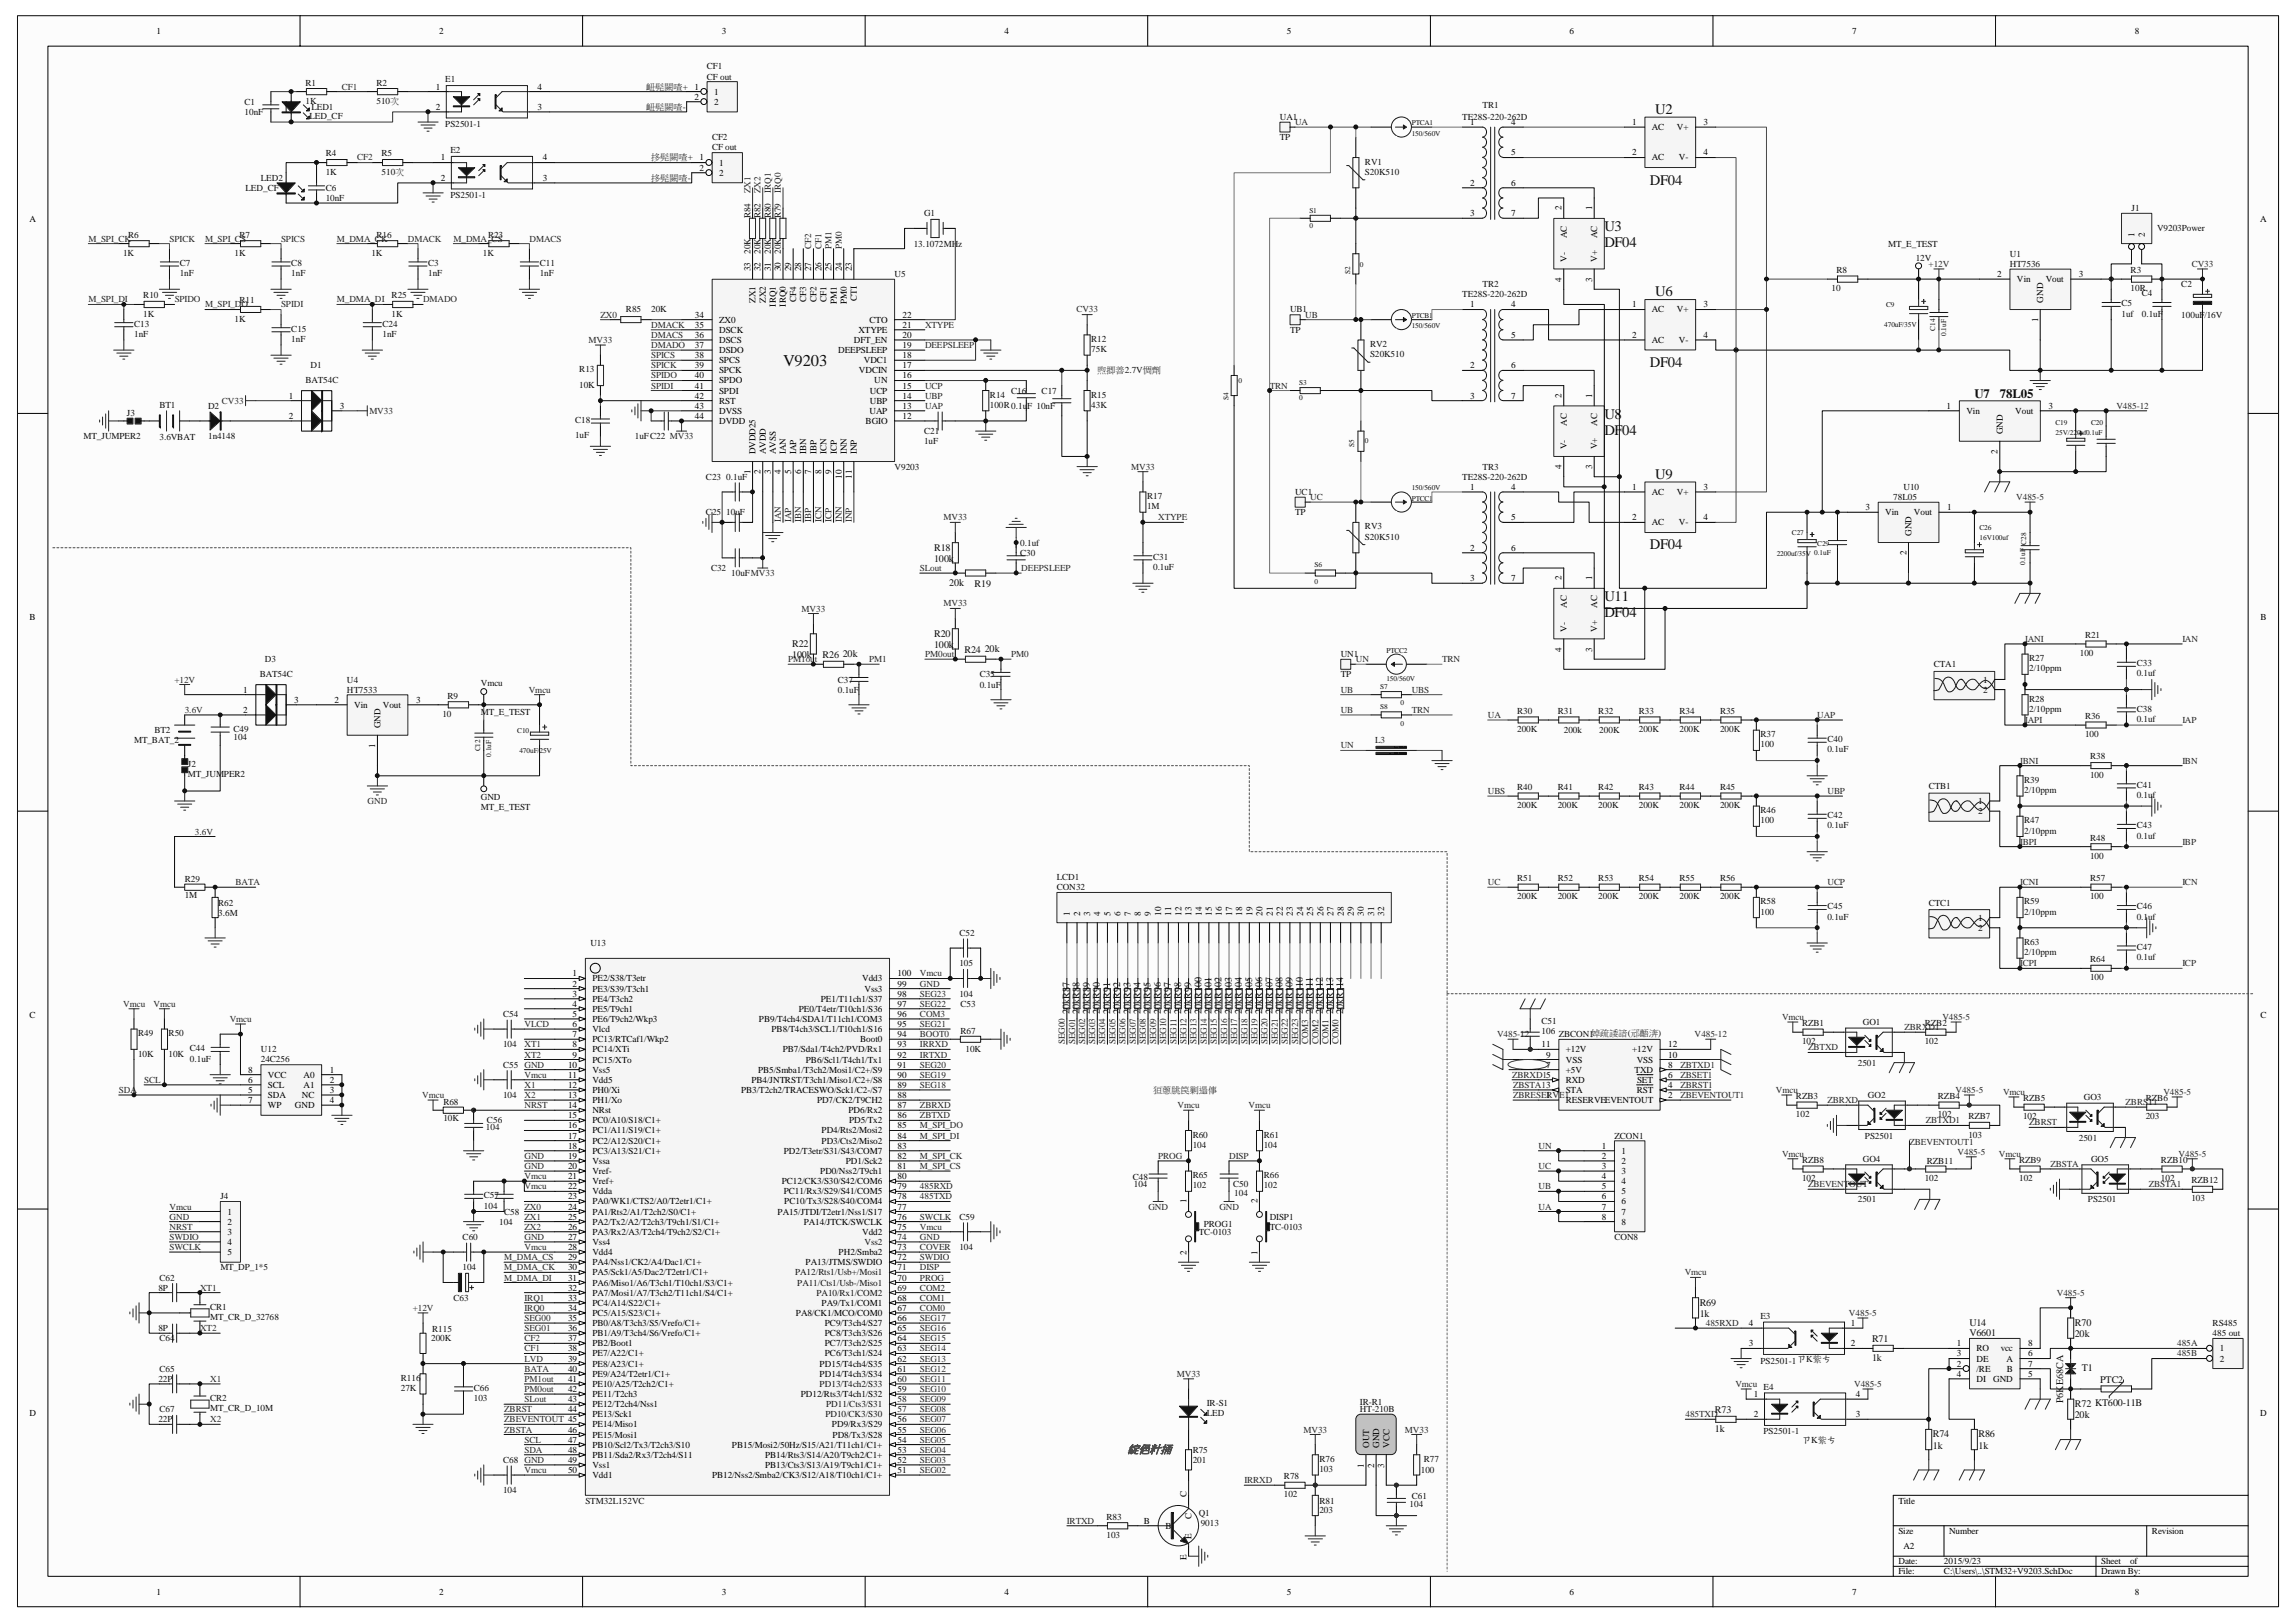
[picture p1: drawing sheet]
<svg xmlns="http://www.w3.org/2000/svg" width="297mm" height="210mm" viewBox="0 0 297 210" stroke-linecap="round" stroke-linejoin="round" font-family="sans-serif">
<defs><g id="words">
<text font-size="2.1" fill="#0e0e0e" x="101.3" y="47.4">V9203</text>
<g font-size="1.9" fill="#0e0e0e">
<text x="214.1" y="14.7">U2</text>
<text x="213.5" y="23.9">DF04</text>
<text x="207.6" y="29.9">U3</text>
<text x="207.6" y="32">DF04</text>
<text x="214.1" y="38.3">U6</text>
<text x="213.5" y="47.5">DF04</text>
<text x="207.6" y="54.2">U8</text>
<text x="207.6" y="56.3">DF04</text>
<text x="214.1" y="61.9">U9</text>
<text x="213.5" y="71.1">DF04</text>
<text x="207.6" y="77.8">U11</text>
<text x="207.6" y="79.9">DF04</text>
</g>
<g font-size="1.7" fill="#0e0e0e">
<text x="255.4" y="51.5">U7</text>
<text x="258.7" y="51.5">78L05</text>
</g>
<text font-size="1.5" fill="#4c4c4c" x="145.9" y="187.9">綻俋籵捅</text>
<g font-size="1.3" fill="#0e0e0e">
<text x="120.9" y="71.2">R18</text>
<text x="120.9" y="72.7">100k</text>
<text x="122.8" y="75.8">20k</text>
<text x="126.1" y="75.9">R19</text>
<text x="102.5" y="83.7">R22</text>
<text x="120.9" y="82.4">R20</text>
<text x="120.9" y="83.8">100k</text>
<text x="102.5" y="85.1">100k</text>
<text x="106.4" y="85.1">R26</text>
<text x="109" y="85">20k</text>
<text x="124.8" y="84.5">R24</text>
<text x="127.4" y="84.3">20k</text>
<text x="138.4" y="131.2" transform="rotate(-90 138.4 131.2)">20kR87</text>
<text x="139.7" y="131.2" transform="rotate(-90 139.7 131.2)">20kR88</text>
<text x="141" y="131.2" transform="rotate(-90 141 131.2)">20kR89</text>
<text x="142.3" y="131.2" transform="rotate(-90 142.3 131.2)">20kR90</text>
<text x="143.6" y="131.2" transform="rotate(-90 143.6 131.2)">20kR91</text>
<text x="144.9" y="131.2" transform="rotate(-90 144.9 131.2)">20kR92</text>
<text x="146.2" y="131.2" transform="rotate(-90 146.2 131.2)">20kR93</text>
<text x="147.5" y="131.2" transform="rotate(-90 147.5 131.2)">20kR94</text>
<text x="148.9" y="131.2" transform="rotate(-90 148.9 131.2)">20kR95</text>
<text x="150.2" y="131.2" transform="rotate(-90 150.2 131.2)">20kR96</text>
<text x="151.5" y="131.2" transform="rotate(-90 151.5 131.2)">20kR97</text>
<text x="152.8" y="131.2" transform="rotate(-90 152.8 131.2)">20kR98</text>
<text x="154.1" y="131.2" transform="rotate(-90 154.1 131.2)">20kR99</text>
<text x="155.4" y="131.2" transform="rotate(-90 155.4 131.2)">20kR100</text>
<text x="156.7" y="131.2" transform="rotate(-90 156.7 131.2)">20kR101</text>
<text x="158" y="131.2" transform="rotate(-90 158 131.2)">20kR102</text>
<text x="159.4" y="131.2" transform="rotate(-90 159.4 131.2)">20kR103</text>
<text x="160.7" y="131.2" transform="rotate(-90 160.7 131.2)">20kR104</text>
<text x="162" y="131.2" transform="rotate(-90 162 131.2)">20kR105</text>
<text x="163.3" y="131.2" transform="rotate(-90 163.3 131.2)">20kR106</text>
<text x="164.6" y="131.2" transform="rotate(-90 164.6 131.2)">20kR107</text>
<text x="165.9" y="131.2" transform="rotate(-90 165.9 131.2)">20kR108</text>
<text x="167.2" y="131.2" transform="rotate(-90 167.2 131.2)">20kR109</text>
<text x="168.5" y="131.2" transform="rotate(-90 168.5 131.2)">20kR110</text>
<text x="169.8" y="131.2" transform="rotate(-90 169.8 131.2)">20kR111</text>
<text x="171.2" y="131.2" transform="rotate(-90 171.2 131.2)">20kR112</text>
<text x="172.5" y="131.2" transform="rotate(-90 172.5 131.2)">20kR113</text>
<text x="173.8" y="131.2" transform="rotate(-90 173.8 131.2)">20kR114</text>
<text x="219.9" y="168.9">R69</text>
<text x="219.9" y="170.3">1k</text>
<text x="242.2" y="173.6">R71</text>
<text x="254.8" y="171.5">U14</text>
<text x="254.8" y="172.8">V6601</text>
<text x="268.4" y="171.5">R70</text>
<text x="268.4" y="173">20k</text>
<text x="242.2" y="176.1">1k</text>
<text x="269.3" y="177.4">T1</text>
<text x="271.7" y="178.9">PTC2</text>
<text x="221.9" y="182.8">R73</text>
<text x="221.9" y="185.3">1k</text>
<text x="250.1" y="186">R74</text>
<text x="256" y="186">R86</text>
<text x="266.9" y="181.5" transform="rotate(-90 266.9 181.5)">P6KE68CA</text>
<text x="268.4" y="182">R72 KT600-11B</text>
<text x="268.4" y="183.5">20k</text>
<text x="250.1" y="187.4">1k</text>
<text x="256" y="187.4">1k</text>
</g>
<g font-size="1.2">
<text x="20.3" y="4.4">1</text>
<text x="56.8" y="4.4">2</text>
<text x="93.4" y="4.4">3</text>
<text x="129.9" y="4.4">4</text>
<text x="166.5" y="4.4">5</text>
<text x="203" y="4.4">6</text>
<text x="239.6" y="4.4">7</text>
<text x="276.2" y="4.4">8</text>
<text x="56.4" y="11.6">1</text>
<text x="69.6" y="11.6">4</text>
<text x="89.8" y="11.6">1</text>
<text x="56.4" y="14.2">2</text>
<text x="69.6" y="14.2">3</text>
<text x="89.8" y="12.9">2</text>
<text x="92.4" y="12.2">1</text>
<text x="92.4" y="13.5">2</text>
<text x="190.2" y="16.2">1</text>
<text x="195.5" y="16.2">4</text>
<text x="211.2" y="16.2">1</text>
<text x="213.7" y="16.8">AC</text>
<text x="216.9" y="16.8">V+</text>
<text x="220.4" y="16.2">3</text>
<text x="57" y="20.8">1</text>
<text x="57" y="23.4">2</text>
<text x="70.2" y="20.8">4</text>
<text x="70.2" y="23.4">3</text>
<text x="90.5" y="20.8">1</text>
<text x="90.5" y="22.1">2</text>
<text x="93" y="21.4">1</text>
<text x="93" y="22.7">2</text>
<text x="195.5" y="20.1">5</text>
<text x="211.2" y="20.1">2</text>
<text x="213.7" y="20.8">AC</text>
<text x="217.2" y="20.8">V-</text>
<text x="220.4" y="20.1">4</text>
<text x="3.8" y="28.8">A</text>
<text x="190.2" y="28">3</text>
<text x="190.2" y="24">2</text>
<text x="195.5" y="24">6</text>
<text x="195.5" y="28">7</text>
<text x="202" y="27.2" transform="rotate(-90 202 27.2)">2</text>
<text x="206" y="27.2" transform="rotate(-90 206 27.2)">1</text>
<text x="292.4" y="28.8">A</text>
<text x="97.1" y="35.1" transform="rotate(-90 97.1 35.1)">33</text>
<text x="98.4" y="35.1" transform="rotate(-90 98.4 35.1)">32</text>
<text x="99.7" y="35.1" transform="rotate(-90 99.7 35.1)">31</text>
<text x="101" y="35.1" transform="rotate(-90 101 35.1)">30</text>
<text x="102.3" y="35.1" transform="rotate(-90 102.3 35.1)">29</text>
<text x="103.6" y="35.1" transform="rotate(-90 103.6 35.1)">28</text>
<text x="105" y="35.1" transform="rotate(-90 105 35.1)">27</text>
<text x="106.3" y="35.1" transform="rotate(-90 106.3 35.1)">26</text>
<text x="107.6" y="35.1" transform="rotate(-90 107.6 35.1)">25</text>
<text x="108.9" y="35.1" transform="rotate(-90 108.9 35.1)">24</text>
<text x="110.2" y="35.1" transform="rotate(-90 110.2 35.1)">23</text>
<text x="202.7" y="33.9" transform="rotate(-90 202.7 33.9)">V-</text>
<text x="202.7" y="30.8" transform="rotate(-90 202.7 30.8)">AC</text>
<text x="206.6" y="33.9" transform="rotate(-90 206.6 33.9)">V+</text>
<text x="206.6" y="30.8" transform="rotate(-90 206.6 30.8)">AC</text>
<text x="258.4" y="35.9">2</text>
<text x="268.9" y="35.9">3</text>
<text x="276.2" y="30.6" transform="rotate(-90 276.2 30.6)">1</text>
<text x="277.5" y="30.6" transform="rotate(-90 277.5 30.6)">2</text>
<text x="89.9" y="41.1">34</text>
<text x="93" y="41.7">ZX0</text>
<text x="97.7" y="39.2" transform="rotate(-90 97.7 39.2)">ZX1</text>
<text x="99.1" y="39.2" transform="rotate(-90 99.1 39.2)">ZX2</text>
<text x="100.4" y="39.7" transform="rotate(-90 100.4 39.7)">IRQ1</text>
<text x="101.7" y="39.7" transform="rotate(-90 101.7 39.7)">IRQ0</text>
<text x="103" y="39.1" transform="rotate(-90 103 39.1)">CF4</text>
<text x="104.3" y="39.1" transform="rotate(-90 104.3 39.1)">CF3</text>
<text x="105.6" y="39.1" transform="rotate(-90 105.6 39.1)">CF2</text>
<text x="106.9" y="39.1" transform="rotate(-90 106.9 39.1)">CF1</text>
<text x="108.2" y="39.3" transform="rotate(-90 108.2 39.3)">PM1</text>
<text x="109.6" y="39.3" transform="rotate(-90 109.6 39.3)">PM0</text>
<text x="110.9" y="38.9" transform="rotate(-90 110.9 38.9)">CTI</text>
<text x="112.5" y="41.7">CTO</text>
<text x="116.8" y="41.1">22</text>
<text x="190.2" y="39.8">1</text>
<text x="195.5" y="39.8">4</text>
<text x="202" y="36.4" transform="rotate(-90 202 36.4)">4</text>
<text x="206" y="36.4" transform="rotate(-90 206 36.4)">3</text>
<text x="211.2" y="39.8">1</text>
<text x="213.7" y="40.4">AC</text>
<text x="216.9" y="40.4">V+</text>
<text x="220.4" y="39.8">3</text>
<text x="260.9" y="36.5">Vin</text>
<text x="263.7" y="41.7" transform="rotate(-90 263.7 41.7)">1</text>
<text x="264.3" y="39.1" transform="rotate(-90 264.3 39.1)">GND</text>
<text x="264.7" y="36.5">Vout</text>
<text x="89.9" y="42.4">35</text>
<text x="89.9" y="43.7">36</text>
<text x="89.9" y="45">37</text>
<text x="89.9" y="46.3">38</text>
<text x="89.9" y="47.6">39</text>
<text x="93" y="43.1">DSCK</text>
<text x="93" y="44.4">DSCS</text>
<text x="93" y="45.7">DSDO</text>
<text x="93" y="47">SPCS</text>
<text x="108.4" y="45.7">DEEPSLEEP</text>
<text x="110.5" y="44.4">DFT_EN</text>
<text x="111.1" y="43.1">XTYPE</text>
<text x="111.7" y="47">VDC1</text>
<text x="116.8" y="43.7">20</text>
<text x="116.8" y="42.4">21</text>
<text x="116.8" y="45">19</text>
<text x="116.8" y="47.6">17</text>
<text x="116.8" y="46.3">18</text>
<text x="190.2" y="47.6">2</text>
<text x="195.5" y="43.7">5</text>
<text x="195.5" y="47.6">6</text>
<text x="211.2" y="43.7">2</text>
<text x="213.7" y="44.4">AC</text>
<text x="217.2" y="44.4">V-</text>
<text x="220.4" y="43.7">4</text>
<text x="37.4" y="51.6">1</text>
<text x="44" y="52.9">3</text>
<text x="89.9" y="49">40</text>
<text x="89.9" y="50.3">41</text>
<text x="89.9" y="51.6">42</text>
<text x="89.9" y="52.9">43</text>
<text x="93" y="48.3">SPCK</text>
<text x="93" y="49.6">SPDO</text>
<text x="93" y="50.9">SPDI</text>
<text x="93" y="52.2">RST</text>
<text x="93" y="53.6">DVSS</text>
<text x="111.1" y="48.3">VDCIN</text>
<text x="112.5" y="53.6">UAP</text>
<text x="112.5" y="52.2">UBP</text>
<text x="112.5" y="50.9">UCP</text>
<text x="113.1" y="49.6">UN</text>
<text x="116.8" y="52.9">13</text>
<text x="116.8" y="49">16</text>
<text x="116.8" y="51.6">14</text>
<text x="116.8" y="50.3">15</text>
<text x="190.2" y="51.6">3</text>
<text x="195.5" y="51.6">7</text>
<text x="202" y="51.5" transform="rotate(-90 202 51.5)">2</text>
<text x="206" y="51.5" transform="rotate(-90 206 51.5)">1</text>
<text x="251.8" y="52.9">1</text>
<text x="254.4" y="53.6">Vin</text>
<text x="260.7" y="53.6">Vout</text>
<text x="265" y="52.9">3</text>
<text x="37.4" y="54.2">2</text>
<text x="89.9" y="54.2">44</text>
<text x="93" y="54.9">DVDD</text>
<text x="97.7" y="58.8" transform="rotate(-90 97.7 58.8)">DVDD25</text>
<text x="99.1" y="58.8" transform="rotate(-90 99.1 58.8)">AVDD</text>
<text x="100.4" y="58.8" transform="rotate(-90 100.4 58.8)">AVSS</text>
<text x="101.7" y="58.8" transform="rotate(-90 101.7 58.8)">IAN</text>
<text x="103" y="58.8" transform="rotate(-90 103 58.8)">IAP</text>
<text x="104.3" y="58.8" transform="rotate(-90 104.3 58.8)">IBN</text>
<text x="105.6" y="58.8" transform="rotate(-90 105.6 58.8)">IBP</text>
<text x="106.9" y="58.8" transform="rotate(-90 106.9 58.8)">ICN</text>
<text x="108.2" y="58.8" transform="rotate(-90 108.2 58.8)">ICP</text>
<text x="109.6" y="58.8" transform="rotate(-90 109.6 58.8)">INN</text>
<text x="110.9" y="58.8" transform="rotate(-90 110.9 58.8)">INP</text>
<text x="112" y="54.9">BGIO</text>
<text x="116.8" y="54.2">12</text>
<text x="202.7" y="58.1" transform="rotate(-90 202.7 58.1)">V-</text>
<text x="202.7" y="55.1" transform="rotate(-90 202.7 55.1)">AC</text>
<text x="206.6" y="58.1" transform="rotate(-90 206.6 58.1)">V+</text>
<text x="206.6" y="55.1" transform="rotate(-90 206.6 55.1)">AC</text>
<text x="258.4" y="58.7" transform="rotate(-90 258.4 58.7)">2</text>
<text x="259.1" y="56.2" transform="rotate(-90 259.1 56.2)">GND</text>
<text x="97.1" y="61.4" transform="rotate(-90 97.1 61.4)">1</text>
<text x="98.4" y="61.4" transform="rotate(-90 98.4 61.4)">2</text>
<text x="99.7" y="61.4" transform="rotate(-90 99.7 61.4)">3</text>
<text x="101" y="61.4" transform="rotate(-90 101 61.4)">4</text>
<text x="102.3" y="61.4" transform="rotate(-90 102.3 61.4)">5</text>
<text x="103.6" y="61.4" transform="rotate(-90 103.6 61.4)">6</text>
<text x="105" y="61.4" transform="rotate(-90 105 61.4)">7</text>
<text x="106.3" y="61.4" transform="rotate(-90 106.3 61.4)">8</text>
<text x="107.6" y="61.4" transform="rotate(-90 107.6 61.4)">9</text>
<text x="108.9" y="62" transform="rotate(-90 108.9 62)">10</text>
<text x="110.2" y="62" transform="rotate(-90 110.2 62)">11</text>
<text x="190.2" y="63.4">1</text>
<text x="195.5" y="63.4">4</text>
<text x="202" y="60.7" transform="rotate(-90 202 60.7)">4</text>
<text x="206" y="60.7" transform="rotate(-90 206 60.7)">3</text>
<text x="211.2" y="63.4">1</text>
<text x="213.7" y="64.1">AC</text>
<text x="216.9" y="64.1">V+</text>
<text x="220.4" y="63.4">3</text>
<text x="241.3" y="66">3</text>
<text x="251.9" y="66">1</text>
<text x="190.2" y="71.2">2</text>
<text x="195.5" y="67.3">5</text>
<text x="195.5" y="71.2">6</text>
<text x="211.2" y="67.3">2</text>
<text x="213.7" y="68">AC</text>
<text x="217.2" y="68">V-</text>
<text x="220.4" y="67.3">4</text>
<text x="243.9" y="66.7">Vin</text>
<text x="246.6" y="71.9" transform="rotate(-90 246.6 71.9)">2</text>
<text x="247.3" y="69.3" transform="rotate(-90 247.3 69.3)">GND</text>
<text x="247.6" y="66.7">Vout</text>
<text x="190.2" y="75.2">3</text>
<text x="195.5" y="75.2">7</text>
<text x="202" y="75.1" transform="rotate(-90 202 75.1)">2</text>
<text x="206" y="75.1" transform="rotate(-90 206 75.1)">1</text>
<text x="3.8" y="80.3">B</text>
<text x="202.7" y="81.7" transform="rotate(-90 202.7 81.7)">V-</text>
<text x="202.7" y="78.7" transform="rotate(-90 202.7 78.7)">AC</text>
<text x="206.6" y="81.7" transform="rotate(-90 206.6 81.7)">V+</text>
<text x="206.6" y="78.7" transform="rotate(-90 206.6 78.7)">AC</text>
<text x="292.4" y="80.3">B</text>
<text x="31.5" y="89.6">1</text>
<text x="202" y="84.3" transform="rotate(-90 202 84.3)">4</text>
<text x="206" y="84.3" transform="rotate(-90 206 84.3)">3</text>
<text x="256.6" y="88.3">1</text>
<text x="256.6" y="89.6">2</text>
<text x="31.5" y="92.2">2</text>
<text x="38.1" y="90.9">3</text>
<text x="43.3" y="90.9">2</text>
<text x="45.8" y="91.6">Vin</text>
<text x="49.2" y="94.2" transform="rotate(-90 49.2 94.2)">GND</text>
<text x="49.5" y="91.6">Vout</text>
<text x="53.8" y="90.9">3</text>
<text x="48.6" y="96.8" transform="rotate(-90 48.6 96.8)">1</text>
<text x="255.9" y="104">1</text>
<text x="255.9" y="105.3">2</text>
<text x="138.4" y="118.5" transform="rotate(-90 138.4 118.5)">1</text>
<text x="139.7" y="118.5" transform="rotate(-90 139.7 118.5)">2</text>
<text x="141" y="118.5" transform="rotate(-90 141 118.5)">3</text>
<text x="142.3" y="118.5" transform="rotate(-90 142.3 118.5)">4</text>
<text x="143.7" y="118.5" transform="rotate(-90 143.7 118.5)">5</text>
<text x="145" y="118.5" transform="rotate(-90 145 118.5)">6</text>
<text x="146.3" y="118.5" transform="rotate(-90 146.3 118.5)">7</text>
<text x="147.6" y="118.5" transform="rotate(-90 147.6 118.5)">8</text>
<text x="148.9" y="118.5" transform="rotate(-90 148.9 118.5)">9</text>
<text x="150.2" y="118.5" transform="rotate(-90 150.2 118.5)">10</text>
<text x="151.5" y="118.5" transform="rotate(-90 151.5 118.5)">11</text>
<text x="152.8" y="118.5" transform="rotate(-90 152.8 118.5)">12</text>
<text x="154.2" y="118.5" transform="rotate(-90 154.2 118.5)">13</text>
<text x="155.5" y="118.5" transform="rotate(-90 155.5 118.5)">14</text>
<text x="156.8" y="118.5" transform="rotate(-90 156.8 118.5)">15</text>
<text x="158.1" y="118.5" transform="rotate(-90 158.1 118.5)">16</text>
<text x="159.4" y="118.5" transform="rotate(-90 159.4 118.5)">17</text>
<text x="160.7" y="118.5" transform="rotate(-90 160.7 118.5)">18</text>
<text x="162" y="118.5" transform="rotate(-90 162 118.5)">19</text>
<text x="163.3" y="118.5" transform="rotate(-90 163.3 118.5)">20</text>
<text x="164.7" y="118.5" transform="rotate(-90 164.7 118.5)">21</text>
<text x="166" y="118.5" transform="rotate(-90 166 118.5)">22</text>
<text x="167.3" y="118.5" transform="rotate(-90 167.3 118.5)">23</text>
<text x="168.6" y="118.5" transform="rotate(-90 168.6 118.5)">24</text>
<text x="169.9" y="118.5" transform="rotate(-90 169.9 118.5)">25</text>
<text x="171.2" y="118.5" transform="rotate(-90 171.2 118.5)">26</text>
<text x="172.5" y="118.5" transform="rotate(-90 172.5 118.5)">27</text>
<text x="173.8" y="118.5" transform="rotate(-90 173.8 118.5)">28</text>
<text x="175.2" y="118.5" transform="rotate(-90 175.2 118.5)">29</text>
<text x="176.5" y="118.5" transform="rotate(-90 176.5 118.5)">30</text>
<text x="177.8" y="118.5" transform="rotate(-90 177.8 118.5)">31</text>
<text x="179.1" y="118.5" transform="rotate(-90 179.1 118.5)">32</text>
<text x="255.9" y="119.1">1</text>
<text x="255.9" y="120.4">2</text>
<text x="3.8" y="131.7">C</text>
<text x="74.1" y="127.6">2</text>
<text x="74.1" y="128.9">3</text>
<text x="74.1" y="126.3">1</text>
<text x="74.1" y="130.3">4</text>
<text x="74.1" y="131.6">5</text>
<text x="76.6" y="128.3">PE3/S39/T3ch1</text>
<text x="76.6" y="129.6">PE4/T3ch2</text>
<text x="76.6" y="127">PE2/S38/T3etr</text>
<text x="76.6" y="130.9">PE5/T9ch1</text>
<text x="103.4" y="130.9">PE0/T4etr/T10ch1/S36</text>
<text x="106.2" y="129.6">PE1/T11ch1/S37</text>
<text x="111.5" y="127">Vdd3</text>
<text x="111.8" y="128.3">Vss3</text>
<text x="116.1" y="127.6">99</text>
<text x="116.1" y="126.3">100</text>
<text x="116.1" y="128.9">98</text>
<text x="116.1" y="131.6">96</text>
<text x="116.1" y="130.3">97</text>
<text x="292.4" y="131.7">C</text>
<text x="74.1" y="132.9">6</text>
<text x="74.1" y="134.2">7</text>
<text x="74.1" y="135.5">8</text>
<text x="74.1" y="136.8">9</text>
<text x="76.6" y="132.2">PE6/T9ch2/Wkp3</text>
<text x="76.6" y="133.5">Vlcd</text>
<text x="76.6" y="134.9">PC13/RTCaf1/Wkp2</text>
<text x="76.6" y="136.2">PC14/XTi</text>
<text x="76.6" y="137.5">PC15/XTo</text>
<text x="98.2" y="132.2">PB9/T4ch4/SDA1/T11ch1/COM3</text>
<text x="99.8" y="133.5">PB8/T4ch3/SCL1/T10ch1/S16</text>
<text x="101.3" y="136.2">PB7/Sda1/T4ch2/PVD/Rx1</text>
<text x="104.3" y="137.5">PB6/Scl1/T4ch1/Tx1</text>
<text x="111.3" y="134.9">Boot0</text>
<text x="116.1" y="134.2">94</text>
<text x="116.1" y="135.5">93</text>
<text x="116.1" y="136.8">92</text>
<text x="116.1" y="132.9">95</text>
<text x="199.4" y="135.5">11</text>
<text x="200" y="136.8">9</text>
<text x="202.6" y="137.5">VSS</text>
<text x="202.6" y="136.2">+12V</text>
<text x="211.2" y="136.2">+12V</text>
<text x="211.7" y="137.5">VSS</text>
<text x="215.8" y="135.5">12</text>
<text x="215.8" y="136.8">10</text>
<text x="32.1" y="141.4">5</text>
<text x="32.1" y="140.1">6</text>
<text x="32.1" y="142.7">7</text>
<text x="32.1" y="138.8">8</text>
<text x="34.7" y="142.1">SDA</text>
<text x="34.7" y="140.8">SCL</text>
<text x="34.7" y="143.4">WP</text>
<text x="34.7" y="139.4">VCC</text>
<text x="38.2" y="143.4">GND</text>
<text x="39.1" y="142.1">NC</text>
<text x="39.3" y="139.4">A0</text>
<text x="39.3" y="140.8">A1</text>
<text x="42.7" y="141.4">3</text>
<text x="42.7" y="142.7">4</text>
<text x="42.7" y="138.8">1</text>
<text x="42.7" y="140.1">2</text>
<text x="73.5" y="138.1">10</text>
<text x="73.5" y="139.4">11</text>
<text x="73.5" y="140.8">12</text>
<text x="73.5" y="142.1">13</text>
<text x="73.5" y="143.4">14</text>
<text x="76.6" y="138.8">Vss5</text>
<text x="76.6" y="140.1">Vdd5</text>
<text x="76.6" y="141.4">PH0/Xi</text>
<text x="76.6" y="142.7">PH1/Xo</text>
<text x="95.9" y="141.4">PB3/T2ch2/TRACESWO/Sck1/C2-/S7</text>
<text x="97.2" y="140.1">PB4/JNTRST/T3ch1/Miso1/C2+/S8</text>
<text x="98.1" y="138.8">PB5/Smba1/T3ch2/Mosi1/C2+/S9</text>
<text x="105.7" y="142.7">PD7/CK2/T9CH2</text>
<text x="116.1" y="142.1">88</text>
<text x="116.1" y="143.4">87</text>
<text x="116.1" y="139.4">90</text>
<text x="116.1" y="140.8">89</text>
<text x="116.1" y="138.1">91</text>
<text x="200" y="142.1">1</text>
<text x="200" y="138.1">7</text>
<text x="202.6" y="142.7">RESERVEEVENTOUT</text>
<text x="202.6" y="141.4">STA</text>
<text x="202.6" y="140.1">RXD</text>
<text x="202.6" y="138.8">+5V</text>
<text x="211.5" y="138.8">TXD</text>
<text x="211.7" y="141.4">RST</text>
<text x="211.8" y="140.1">SET</text>
<text x="215.8" y="142.1">2</text>
<text x="215.8" y="139.4">6</text>
<text x="215.8" y="140.8">4</text>
<text x="215.8" y="138.1">8</text>
<text x="73.5" y="144.7">15</text>
<text x="73.5" y="146">16</text>
<text x="73.5" y="147.3">17</text>
<text x="73.5" y="148.6">18</text>
<text x="73.5" y="149.9">19</text>
<text x="76.6" y="144">NRst</text>
<text x="76.6" y="145.3">PC0/A10/S18/C1+</text>
<text x="76.6" y="146.6">PC1/A11/S19/C1+</text>
<text x="76.6" y="148">PC2/A12/S20/C1+</text>
<text x="76.6" y="149.3">PC3/A13/S21/C1+</text>
<text x="101.4" y="149.3">PD2/T3etr/S31/S43/COM7</text>
<text x="106.3" y="148">PD3/Cts2/Miso2</text>
<text x="106.3" y="146.6">PD4/Rts2/Mosi2</text>
<text x="109.8" y="144">PD6/Rx2</text>
<text x="109.9" y="145.3">PD5/Tx2</text>
<text x="116.1" y="144.7">86</text>
<text x="116.1" y="149.9">82</text>
<text x="116.1" y="147.3">84</text>
<text x="116.1" y="146">85</text>
<text x="116.1" y="148.6">83</text>
<text x="207.2" y="148.6">1</text>
<text x="207.2" y="149.9">2</text>
<text x="209.8" y="149.3">1</text>
<text x="73.5" y="151.2">20</text>
<text x="73.5" y="152.5">21</text>
<text x="73.5" y="153.9">22</text>
<text x="73.5" y="155.2">23</text>
<text x="76.6" y="150.6">Vssa</text>
<text x="76.6" y="151.9">Vref-</text>
<text x="76.6" y="153.2">Vref+</text>
<text x="76.6" y="154.5">Vdda</text>
<text x="76.6" y="155.8">PA0/WK1/CTS2/A0/T2etr1/C1+</text>
<text x="101.2" y="153.2">PC12/CK3/S30/S42/COM6</text>
<text x="101.4" y="154.5">PC11/Rx3/S29/S41/COM5</text>
<text x="101.5" y="155.8">PC10/Tx3/S28/S40/COM4</text>
<text x="106.1" y="151.9">PD0/Nss2/T9ch1</text>
<text x="109.4" y="150.6">PD1/Sck2</text>
<text x="116.1" y="151.2">81</text>
<text x="116.1" y="155.2">78</text>
<text x="116.1" y="153.9">79</text>
<text x="116.1" y="152.5">80</text>
<text x="153.5" y="155.7" transform="rotate(-90 153.5 155.7)">1</text>
<text x="162.7" y="155.7" transform="rotate(-90 162.7 155.7)">2</text>
<text x="207.2" y="151.2">3</text>
<text x="207.2" y="152.5">4</text>
<text x="207.2" y="153.9">5</text>
<text x="207.2" y="155.2">6</text>
<text x="209.8" y="150.6">2</text>
<text x="209.8" y="151.9">3</text>
<text x="209.8" y="153.2">4</text>
<text x="209.8" y="154.5">5</text>
<text x="209.8" y="155.8">6</text>
<text x="29.4" y="157.1">1</text>
<text x="29.4" y="158.5">2</text>
<text x="29.4" y="159.8">3</text>
<text x="29.4" y="161.1">4</text>
<text x="73.5" y="156.5">24</text>
<text x="73.5" y="157.8">25</text>
<text x="73.5" y="159.1">26</text>
<text x="73.5" y="160.4">27</text>
<text x="73.5" y="161.7">28</text>
<text x="76.6" y="157.1">PA1/Rts2/A1/T2ch2/S0/C1+</text>
<text x="76.6" y="158.5">PA2/Tx2/A2/T2ch3/T9ch1/S1/C1+</text>
<text x="76.6" y="159.8">PA3/Rx2/A3/T2ch4/T9ch2/S2/C1+</text>
<text x="76.6" y="161.1">Vss4</text>
<text x="100.6" y="157.1">PA15/JTDI/T2etr1/Nss1/S17</text>
<text x="104" y="158.5">PA14/JTCK/SWCLK</text>
<text x="111.5" y="159.8">Vdd2</text>
<text x="116.1" y="161.7">73</text>
<text x="116.1" y="159.1">75</text>
<text x="116.1" y="157.8">76</text>
<text x="116.1" y="156.5">77</text>
<text x="207.2" y="156.5">7</text>
<text x="207.2" y="157.8">8</text>
<text x="209.8" y="157.1">7</text>
<text x="209.8" y="158.5">8</text>
<text x="29.4" y="162.4">5</text>
<text x="73.5" y="163">29</text>
<text x="73.5" y="164.4">30</text>
<text x="73.5" y="165.7">31</text>
<text x="73.5" y="167">32</text>
<text x="76.6" y="162.4">Vdd4</text>
<text x="76.6" y="163.7">PA4/Nss1/CK2/A4/Dac1/C1+</text>
<text x="76.6" y="165">PA5/Sck1/A5/Dac2/T2etr1/C1+</text>
<text x="76.6" y="166.3">PA6/Miso1/A6/T3ch1/T10ch1/S3/C1+</text>
<text x="76.6" y="167.6">PA7/Mosi1/A7/T3ch2/T11ch1/S4/C1+</text>
<text x="104.2" y="163.7">PA13/JTMS/SWDIO</text>
<text x="108.5" y="162.4">PH2/Smba2</text>
<text x="116.1" y="163">72</text>
<text x="153.5" y="162.3" transform="rotate(-90 153.5 162.3)">2</text>
<text x="162.7" y="162.3" transform="rotate(-90 162.7 162.3)">1</text>
<text x="73.5" y="168.3">33</text>
<text x="73.5" y="169.6">34</text>
<text x="73.5" y="170.9">35</text>
<text x="73.5" y="172.2">36</text>
<text x="73.5" y="173.5">37</text>
<text x="76.6" y="169">PC4/A14/S22/C1+</text>
<text x="76.6" y="170.2">PC5/A15/S23/C1+</text>
<text x="76.6" y="171.6">PB0/A8/T3ch3/S5/Vrefo/C1+</text>
<text x="76.6" y="172.9">PB1/A9/T3ch4/S6/Vrefo/C1+</text>
<text x="103" y="170.2">PA8/CK1/MCO/COM0</text>
<text x="106.3" y="169">PA9/Tx1/COM1</text>
<text x="106.7" y="172.9">PC8/T3ch3/S26</text>
<text x="106.7" y="171.6">PC9/T3ch4/S27</text>
<text x="116.1" y="168.3">68</text>
<text x="116.1" y="169.6">67</text>
<text x="116.1" y="173.5">64</text>
<text x="116.1" y="172.2">65</text>
<text x="116.1" y="170.9">66</text>
<text x="226.2" y="171.6">4</text>
<text x="239.4" y="171.6">1</text>
<text x="73.5" y="174.8">38</text>
<text x="73.5" y="176.1">39</text>
<text x="73.5" y="177.5">40</text>
<text x="73.5" y="178.8">41</text>
<text x="76.6" y="174.2">PB2/Boot1</text>
<text x="76.6" y="175.5">PE7/A22/C1+</text>
<text x="76.6" y="176.8">PE8/A23/C1+</text>
<text x="76.6" y="178.1">PE9/A24/T2etr1/C1+</text>
<text x="76.6" y="179.4">PE10/A25/T2ch2/C1+</text>
<text x="106" y="178.1">PD14/T4ch3/S34</text>
<text x="106" y="176.8">PD15/T4ch4/S35</text>
<text x="106.7" y="175.5">PC6/T3ch1/S24</text>
<text x="106.7" y="174.2">PC7/T3ch2/S25</text>
<text x="116.1" y="177.5">61</text>
<text x="116.1" y="176.1">62</text>
<text x="116.1" y="174.8">63</text>
<text x="226.2" y="174.2">3</text>
<text x="239.4" y="174.2">2</text>
<text x="253.2" y="174.2">1</text>
<text x="253.2" y="176.8">2</text>
<text x="253.2" y="175.5">3</text>
<text x="253.2" y="178.1">4</text>
<text x="255.7" y="174.8">RO</text>
<text x="255.7" y="177.5">/RE</text>
<text x="255.7" y="176.1">DE</text>
<text x="255.7" y="178.8">DI</text>
<text x="257.9" y="178.8">GND</text>
<text x="258.8" y="174.8">vcc</text>
<text x="259.6" y="176.1">A</text>
<text x="259.6" y="177.5">B</text>
<text x="262.4" y="176.8">7</text>
<text x="262.4" y="174.2">8</text>
<text x="262.4" y="175.5">6</text>
<text x="262.4" y="178.1">5</text>
<text x="287.2" y="174.8">1</text>
<text x="287.2" y="176.1">2</text>
<text x="3.8" y="183.2">D</text>
<text x="73.5" y="180.1">42</text>
<text x="73.5" y="181.4">43</text>
<text x="73.5" y="182.7">44</text>
<text x="73.5" y="185.3">46</text>
<text x="76.6" y="180.7">PE11/T2ch3</text>
<text x="76.6" y="182.1">PE12/T2ch4/Nss1</text>
<text x="76.6" y="183.4">PE13/Sck1</text>
<text x="76.6" y="184.7">PE14/Miso1</text>
<text x="76.6" y="186">PE15/Mosi1</text>
<text x="103.6" y="180.7">PD12/Rts3/T4ch1/S32</text>
<text x="107.6" y="184.7">PD9/Rx3/S29</text>
<text x="107.7" y="186">PD8/Tx3/S28</text>
<text x="116.1" y="185.3">55</text>
<text x="116.1" y="184">56</text>
<text x="116.1" y="180.1">59</text>
<text x="226.9" y="180.7">1</text>
<text x="226.9" y="183.4">2</text>
<text x="240.1" y="180.7">4</text>
<text x="240.1" y="183.4">3</text>
<text x="292.4" y="183.2">D</text>
<text x="73.5" y="186.6">47</text>
<text x="73.5" y="188">48</text>
<text x="73.5" y="189.3">49</text>
<text x="73.5" y="190.6">50</text>
<text x="76.6" y="187.3">PB10/Scl2/Tx3/T2ch3/S10</text>
<text x="76.6" y="188.6">PB11/Sda2/Rx3/T2ch4/S11</text>
<text x="76.6" y="189.9">Vss1</text>
<text x="76.6" y="191.2">Vdd1</text>
<text x="92.1" y="191.2">PB12/Nss2/Smba2/CK3/S12/A18/T10ch1/C1+</text>
<text x="94.7" y="187.3">PB15/Mosi2/50Hz/S15/A21/T11ch1/C1+</text>
<text x="99" y="189.9">PB13/Cts3/S13/A19/T9ch1/C1+</text>
<text x="99" y="188.6">PB14/Rts3/S14/A20/T9ch2/C1+</text>
<text x="116.1" y="186.6">54</text>
<text x="116.1" y="189.3">52</text>
<text x="116.1" y="188">53</text>
<text x="116.1" y="190.6">51</text>
<text x="176.5" y="189.9" transform="rotate(-90 176.5 189.9)">1</text>
<text x="177.1" y="187.3" transform="rotate(-90 177.1 187.3)">OUT</text>
<text x="177.8" y="189.9" transform="rotate(-90 177.8 189.9)">2</text>
<text x="178.4" y="187.3" transform="rotate(-90 178.4 187.3)">GND</text>
<text x="179.1" y="189.9" transform="rotate(-90 179.1 189.9)">3</text>
<text x="179.7" y="187.3" transform="rotate(-90 179.7 187.3)">VCC</text>
<text x="148" y="197.1">B</text>
<text x="150.8" y="197.8">B</text>
<text x="153.5" y="193.7" transform="rotate(-90 153.5 193.7)">C</text>
<text x="154.2" y="196.5" transform="rotate(-90 154.2 196.5)">C</text>
<text x="245.6" y="194.5">Title</text>
<text x="153.5" y="201.8" transform="rotate(-90 153.5 201.8)">E</text>
<text x="154.2" y="199.1" transform="rotate(-90 154.2 199.1)">E</text>
<text x="245.6" y="198.4">Size</text>
<text x="245.6" y="202.4">Date:</text>
<text x="245.6" y="203.7">File:</text>
<text x="246.2" y="200.4">A2</text>
<text x="251.5" y="202.4">2015/9/23</text>
<text x="251.5" y="203.7">C:\Users\..\STM32+V9203.SchDoc</text>
<text x="252.2" y="198.4">Number</text>
<text x="271.8" y="203.7">Drawn By:</text>
<text x="271.8" y="202.4">Sheet</text>
<text x="275.6" y="202.4">of</text>
<text x="278.4" y="198.4">Revision</text>
<text x="20.3" y="206.3">1</text>
<text x="56.8" y="206.3">2</text>
<text x="93.4" y="206.3">3</text>
<text x="129.9" y="206.3">4</text>
<text x="166.5" y="206.3">5</text>
<text x="203" y="206.3">6</text>
<text x="239.6" y="206.3">7</text>
<text x="276.2" y="206.3">8</text>
</g>
<g font-size="1.2" fill="#0e0e0e">
<text x="39.5" y="11.1">R1</text>
<text x="48.7" y="11.1">R2</text>
<text x="57.6" y="10.7">E1</text>
<text x="83.6" y="11.6">衄髡闕喳+</text>
<text x="91.5" y="9">CF1</text>
<text x="91.5" y="10.3">CF out</text>
<text x="31.6" y="13.5">C1</text>
<text x="31.6" y="14.9">10nF</text>
<text x="39.5" y="13.4">1K</text>
<text x="40" y="15.4">LED_CF</text>
<text x="40.3" y="14.2">LED1</text>
<text x="48.7" y="13.4">510次</text>
<text x="57.6" y="16.4">PS2501-1</text>
<text x="83.6" y="14.2">衄髡闕喳-</text>
<text x="165.6" y="15.5">UA1</text>
<text x="189.2" y="15.5">TE28S-220-262D</text>
<text x="191.8" y="13.9">TR1</text>
<text x="33.7" y="23.4">LED2</text>
<text x="42.1" y="20.2">R4</text>
<text x="42.1" y="22.6">1K</text>
<text x="49.4" y="20.2">R5</text>
<text x="49.4" y="22.6">510次</text>
<text x="58.3" y="19.9">E2</text>
<text x="84.2" y="23.4">拸髡闕喳-</text>
<text x="84.2" y="20.8">拸髡闕喳+</text>
<text x="92.1" y="18.1">CF2</text>
<text x="92.1" y="19.5">CF out</text>
<text x="165.6" y="18.1">TP</text>
<text x="176.6" y="21.3">RV1</text>
<text x="176.6" y="22.6">S20K510</text>
<text x="31.8" y="24.7">LED_CF</text>
<text x="42.1" y="24.7">C6</text>
<text x="42.1" y="26">10nF</text>
<text x="58.3" y="25.6">PS2501-1</text>
<text x="97.1" y="28.3" transform="rotate(-90 97.1 28.3)">R84</text>
<text x="98.4" y="28.3" transform="rotate(-90 98.4 28.3)">R82</text>
<text x="99.7" y="28.3" transform="rotate(-90 99.7 28.3)">R80</text>
<text x="101" y="28.3" transform="rotate(-90 101 28.3)">R79</text>
<text x="119.5" y="28">G1</text>
<text x="275.8" y="27.3">J1</text>
<text x="279.1" y="30">V9203Power</text>
<text x="15.9" y="33.1">1K</text>
<text x="16.6" y="30.7">R6</text>
<text x="23.3" y="34.4">C7</text>
<text x="23.3" y="35.7">1nF</text>
<text x="30.3" y="33.1">1K</text>
<text x="31" y="30.7">R7</text>
<text x="37.7" y="34.4">C8</text>
<text x="37.7" y="35.7">1nF</text>
<text x="48" y="33.1">1K</text>
<text x="48.7" y="30.7">R16</text>
<text x="55.4" y="34.4">C3</text>
<text x="55.4" y="35.7">1nF</text>
<text x="62.5" y="33.1">1K</text>
<text x="63.1" y="30.7">R23</text>
<text x="69.8" y="34.4">C11</text>
<text x="69.8" y="35.7">1nF</text>
<text x="97.1" y="32.9" transform="rotate(-90 97.1 32.9)">20K</text>
<text x="98.4" y="32.9" transform="rotate(-90 98.4 32.9)">20K</text>
<text x="99.7" y="32.9" transform="rotate(-90 99.7 32.9)">20K</text>
<text x="101" y="32.9" transform="rotate(-90 101 32.9)">20K</text>
<text x="115.7" y="35.9">U5</text>
<text x="118.2" y="31.9">13.1072MHz</text>
<text x="237.6" y="35.3">R8</text>
<text x="244.3" y="31.9">MT_E_TEST</text>
<text x="247.8" y="33.7">12V</text>
<text x="260" y="33.2">U1</text>
<text x="260" y="34.5">HT7536</text>
<text x="275.6" y="35.3">R3</text>
<text x="18.5" y="38.6">R10</text>
<text x="18.5" y="41">1K</text>
<text x="30.3" y="41.6">1K</text>
<text x="31" y="39.3">R11</text>
<text x="50.7" y="38.6">R25</text>
<text x="50.7" y="41">1K</text>
<text x="81" y="40.4">R85</text>
<text x="84.2" y="40.4">20K</text>
<text x="166.9" y="40.4">UB1</text>
<text x="189.2" y="38.5">TE28S-220-262D</text>
<text x="191.8" y="37.2">TR2</text>
<text x="236.9" y="37.7">10</text>
<text x="274.5" y="39.6">C5</text>
<text x="274.5" y="41">1uf</text>
<text x="275.6" y="37.7">10R</text>
<text x="277.1" y="38.3">C4</text>
<text x="277.1" y="41">0.1uF</text>
<text x="282.2" y="37.2">C2</text>
<text x="282.2" y="41.1">100uF/16V</text>
<text x="17.4" y="42.3">C13</text>
<text x="17.4" y="43.6">1nF</text>
<text x="37.7" y="42.9">C15</text>
<text x="37.7" y="44.2">1nF</text>
<text x="40.2" y="47.6">D1</text>
<text x="49.5" y="42.3">C24</text>
<text x="49.5" y="43.6">1nF</text>
<text x="141.2" y="44.2">R12</text>
<text x="141.2" y="45.6">75K</text>
<text x="166.9" y="43.1">TP</text>
<text x="177.2" y="44.9">RV2</text>
<text x="177.2" y="46.2">S20K510</text>
<text x="16.4" y="53.8">J3</text>
<text x="20.6" y="52.8">BT1</text>
<text x="26.9" y="52.9">D2</text>
<text x="39.5" y="49.6">BAT54C</text>
<text x="74.9" y="48.2">R13</text>
<text x="74.9" y="50.1">10K</text>
<text x="128.1" y="51.5">R14</text>
<text x="128.1" y="52.8">100R0.1uF 10nF</text>
<text x="130.8" y="50.9">C16</text>
<text x="134.7" y="50.9">C17</text>
<text x="141.2" y="51.5">R15</text>
<text x="141.2" y="52.8">43K</text>
<text x="142" y="48.3">煦揤善2.7V惆劑</text>
<text x="10.8" y="56.8">MT_JUMPER2</text>
<text x="20.6" y="57">3.6VBAT</text>
<text x="26.9" y="56.8">1n4148</text>
<text x="74.4" y="54.7">C18</text>
<text x="74.4" y="56.7">1uF</text>
<text x="82.1" y="56.8">1uFC22 MV33</text>
<text x="119.5" y="56.2">C21</text>
<text x="119.5" y="57.5">1uF</text>
<text x="91.3" y="62.1">C23 0.1uF</text>
<text x="115.7" y="60.8">V9203</text>
<text x="148.4" y="64.6">R17</text>
<text x="148.4" y="65.9">1M</text>
<text x="167.6" y="64.1">UC1</text>
<text x="189.2" y="62.1">TE28S-220-262D</text>
<text x="191.8" y="60.8">TR3</text>
<text x="244.9" y="64.7">78L05</text>
<text x="246.2" y="63.4">U10</text>
<text x="91.3" y="66.7">C25 10uF</text>
<text x="132" y="71.9">C30</text>
<text x="132" y="70.6">0.1uf</text>
<text x="167.6" y="66.7">TP</text>
<text x="176.6" y="68.5">RV3</text>
<text x="176.6" y="69.8">S20K510</text>
<text x="92" y="73.9">C32</text>
<text x="94.6" y="74.5">10uFMV33</text>
<text x="149.2" y="72.4">C31</text>
<text x="149.2" y="73.7">0.1uF</text>
<text x="269.7" y="82.5">R21</text>
<text x="33.6" y="87.7">BAT54C</text>
<text x="34.3" y="85.7">D3</text>
<text x="44.9" y="88.3">U4</text>
<text x="44.9" y="89.6">HT7533</text>
<text x="62.2" y="88.8">Vmcu</text>
<text x="108.4" y="88.3">C37</text>
<text x="108.4" y="89.6">0.1uF</text>
<text x="126.7" y="87.7">C35</text>
<text x="126.7" y="89">0.1uF</text>
<text x="173.5" y="85">UN1</text>
<text x="173.5" y="87.7">TP</text>
<text x="250.2" y="86.3">CTA1</text>
<text x="262.5" y="85.6">R27</text>
<text x="262.5" y="86.8">2/10ppm</text>
<text x="269.1" y="84.9">100</text>
<text x="276.4" y="86.2">C33</text>
<text x="276.4" y="87.5">0.1uf</text>
<text x="20" y="94.8">BT2</text>
<text x="30.2" y="94.7">C49</text>
<text x="30.2" y="95.8">104</text>
<text x="57.2" y="92.8">10</text>
<text x="57.9" y="90.4">R9</text>
<text x="62.2" y="92.5">MT_E_TEST</text>
<text x="196.3" y="92.4">R30</text>
<text x="196.3" y="94.7">200K</text>
<text x="201.5" y="92.4">R31</text>
<text x="202.3" y="94.8">200k</text>
<text x="206.8" y="92.4">R32</text>
<text x="206.9" y="94.8">200K</text>
<text x="212" y="92.4">R33</text>
<text x="212" y="94.7">200K</text>
<text x="217.3" y="92.4">R34</text>
<text x="217.3" y="94.7">200K</text>
<text x="222.5" y="92.4">R35</text>
<text x="222.5" y="94.7">200K</text>
<text x="227.7" y="95.4">R37</text>
<text x="262.5" y="90.8">R28</text>
<text x="262.5" y="92.1">2/10ppm</text>
<text x="269.7" y="93">R36</text>
<text x="269.7" y="95.4">100</text>
<text x="276.4" y="92.1">C38</text>
<text x="276.4" y="93.4">0.1uf</text>
<text x="17.4" y="96.2">MT_BAT_2</text>
<text x="24.3" y="99.2">J2</text>
<text x="24.3" y="100.5">MT_JUMPER2</text>
<text x="227.7" y="96.7">100</text>
<text x="236.4" y="96">C40</text>
<text x="236.4" y="97.3">0.1uF</text>
<text x="261.9" y="101.3">R39</text>
<text x="270.4" y="98.3">R38</text>
<text x="270.4" y="100.6">100</text>
<text x="276.4" y="101.9">C41</text>
<text x="62.2" y="103.5">GND</text>
<text x="62.2" y="104.8">MT_E_TEST</text>
<text x="196.3" y="102.2">R40</text>
<text x="196.3" y="104.6">200K</text>
<text x="201.5" y="102.2">R41</text>
<text x="201.5" y="104.6">200K</text>
<text x="206.8" y="102.2">R42</text>
<text x="206.8" y="104.6">200K</text>
<text x="212" y="102.2">R43</text>
<text x="212" y="104.6">200K</text>
<text x="217.3" y="102.2">R44</text>
<text x="217.3" y="104.6">200K</text>
<text x="222.5" y="102.2">R45</text>
<text x="222.5" y="104.6">200K</text>
<text x="227.7" y="105.2">R46</text>
<text x="227.7" y="106.5">100</text>
<text x="236.4" y="105.9">C42</text>
<text x="236.4" y="107.2">0.1uF</text>
<text x="249.5" y="102.1">CTB1</text>
<text x="261.9" y="102.6">2/10ppm</text>
<text x="261.9" y="106.5">R47</text>
<text x="261.9" y="107.8">2/10ppm</text>
<text x="276.4" y="103.3">0.1uf</text>
<text x="276.4" y="107.2">C43</text>
<text x="136.7" y="113.9">LCD1</text>
<text x="270.4" y="108.8">R48</text>
<text x="270.4" y="111.1">100</text>
<text x="276.4" y="108.5">0.1uf</text>
<text x="23.9" y="114.1">R29</text>
<text x="23.9" y="116.2">1M</text>
<text x="28.2" y="117.2">R62</text>
<text x="28.2" y="118.4">3.6M</text>
<text x="136.7" y="115.2">CON32</text>
<text x="196.3" y="114">R51</text>
<text x="196.3" y="116.4">200K</text>
<text x="201.5" y="114">R52</text>
<text x="201.5" y="116.4">200K</text>
<text x="206.8" y="114">R53</text>
<text x="206.8" y="116.4">200K</text>
<text x="212" y="114">R54</text>
<text x="212" y="116.4">200K</text>
<text x="217.3" y="114">R55</text>
<text x="217.3" y="116.4">200K</text>
<text x="222.5" y="114">R56</text>
<text x="222.5" y="116.4">200K</text>
<text x="227.7" y="117">R58</text>
<text x="227.7" y="118.3">100</text>
<text x="236.4" y="117.7">C45</text>
<text x="236.4" y="119">0.1uF</text>
<text x="249.5" y="117.2">CTC1</text>
<text x="261.9" y="117">R59</text>
<text x="261.9" y="118.3">2/10ppm</text>
<text x="270.4" y="114">R57</text>
<text x="270.4" y="116.4">100</text>
<text x="276.4" y="117.7">C46</text>
<text x="276.4" y="119">0.1uf</text>
<text x="76.4" y="122.4">U13</text>
<text x="124.1" y="121.1">C52</text>
<text x="124.1" y="125">105</text>
<text x="261.9" y="122.3">R63</text>
<text x="261.9" y="123.6">2/10ppm</text>
<text x="270.4" y="124.5">R64</text>
<text x="276.4" y="122.9">C47</text>
<text x="276.4" y="124.2">0.1uf</text>
<text x="65.1" y="131.6">C54</text>
<text x="124.1" y="128.9">104</text>
<text x="124.3" y="130.3">C53</text>
<text x="270.4" y="126.9">100</text>
<text x="17.9" y="134.1">R49</text>
<text x="17.9" y="136.7">10K</text>
<text x="21.8" y="134.1">R50</text>
<text x="21.8" y="136.7">10K</text>
<text x="24.6" y="136">C44</text>
<text x="24.6" y="137.4">0.1uF</text>
<text x="33.7" y="136.2">U12</text>
<text x="33.7" y="137.4">24C256</text>
<text x="65.1" y="135.5">104</text>
<text x="124.3" y="133.8">R67</text>
<text x="124.9" y="136.2">10K</text>
<text x="199.4" y="132.5">C51</text>
<text x="199.4" y="133.8">106</text>
<text x="201.7" y="134.2">ZBCON1婥疏諉諳(邧齬渀)</text>
<text x="233.1" y="132.8">RZB1</text>
<text x="233.1" y="135.1">102</text>
<text x="240.3" y="137.9">2501</text>
<text x="241" y="132.6">GO1</text>
<text x="249" y="132.8">RZB2</text>
<text x="249" y="135.1">102</text>
<text x="57.4" y="143">R68</text>
<text x="65.1" y="138.1">C55 GND</text>
<text x="65.1" y="142.1">104</text>
<text x="149.2" y="141.4">狟蔥朓笢剿遢倳</text>
<text x="232.3" y="142.2">RZB3</text>
<text x="241.7" y="142.1">GO2</text>
<text x="250.7" y="142.2">RZB4</text>
<text x="261.7" y="142.5">RZB5</text>
<text x="269.6" y="142.3">GO3</text>
<text x="277.6" y="142.5">RZB6</text>
<text x="57.4" y="145.1">10K</text>
<text x="62.9" y="146.3">104</text>
<text x="63" y="145.3">C56</text>
<text x="154.3" y="147.2">R60</text>
<text x="154.3" y="148.5">104</text>
<text x="163.5" y="147.2">R61</text>
<text x="163.5" y="148.5">104</text>
<text x="208.9" y="147.3">ZCON1</text>
<text x="232.3" y="144.5">102</text>
<text x="241.3" y="147.3">PS2501</text>
<text x="250.7" y="144.5">102</text>
<text x="254.7" y="144.8">RZB7</text>
<text x="254.7" y="147.2">103</text>
<text x="261.7" y="144.8">102</text>
<text x="268.9" y="147.6">2501</text>
<text x="277.6" y="144.8">203</text>
<text x="28.5" y="155.2">J4</text>
<text x="62.6" y="155">C57</text>
<text x="146.6" y="152.7">C48</text>
<text x="146.7" y="153.6">104</text>
<text x="154.3" y="152.4">R65</text>
<text x="154.3" y="153.7">102</text>
<text x="159.6" y="153.6">C50</text>
<text x="159.7" y="154.8">104</text>
<text x="163.5" y="152.4">R66</text>
<text x="163.5" y="153.7">102</text>
<text x="233.1" y="150.5">RZB8</text>
<text x="233.1" y="152.8">102</text>
<text x="240.3" y="155.6">2501</text>
<text x="241" y="150.3">GO4</text>
<text x="249" y="152.8">102</text>
<text x="249.3" y="150.6">RZB11</text>
<text x="261.2" y="150.5">RZB9</text>
<text x="261.2" y="152.8">102</text>
<text x="270.1" y="155.6">PS2501</text>
<text x="270.5" y="150.3">GO5</text>
<text x="279.6" y="150.5">RZB10</text>
<text x="279.6" y="152.8">102</text>
<text x="283.5" y="153.1">RZB12</text>
<text x="283.5" y="155.4">103</text>
<text x="59.9" y="160.4">C60</text>
<text x="62.6" y="156.4">104</text>
<text x="64.6" y="158.5">104</text>
<text x="65.2" y="157.1">C58</text>
<text x="124.1" y="157.8">C59</text>
<text x="124.1" y="161.7">104</text>
<text x="155.1" y="159.8">TC-0103</text>
<text x="155.7" y="158.7">PROG1</text>
<text x="164.3" y="157.8">DISP1</text>
<text x="164.3" y="159.1">TC-0103</text>
<text x="208.9" y="160.4">CON8</text>
<text x="20.5" y="167">8P</text>
<text x="20.6" y="165.7">C62</text>
<text x="28.5" y="164.4">MT_DP_1*5</text>
<text x="59.9" y="164.4">104</text>
<text x="20.5" y="172.2">8P</text>
<text x="20.6" y="173.5">C64</text>
<text x="27.2" y="169.5">CR1</text>
<text x="27.2" y="170.8">MT_CR_D_32768</text>
<text x="55.8" y="173.5">200K</text>
<text x="55.9" y="172.4">R115</text>
<text x="58.7" y="168.3">C63</text>
<text x="227.7" y="170.6">E3</text>
<text x="286.3" y="171.6">RS485</text>
<text x="286.3" y="172.9">485 out</text>
<text x="20.5" y="178.8">22P</text>
<text x="20.6" y="177.5">C65</text>
<text x="51.9" y="178.6">R116</text>
<text x="51.9" y="180">27K</text>
<text x="61.3" y="180">C66</text>
<text x="227.7" y="176.4">PS2501-1ㄗK紫ㄘ</text>
<text x="228.2" y="179.8">E4</text>
<text x="20.5" y="184">22P</text>
<text x="20.6" y="182.7">C67</text>
<text x="27.2" y="181.3">CR2</text>
<text x="27.2" y="182.6">MT_CR_D_10M</text>
<text x="61.3" y="181.3">103</text>
<text x="156.1" y="181.9">IR-S1</text>
<text x="156.1" y="183.2">LED</text>
<text x="175.9" y="181.8">IR-R1</text>
<text x="175.9" y="182.7">HT-210B</text>
<text x="228.2" y="185.6">PS2501-1</text>
<text x="65.1" y="189.3">C68 GND</text>
<text x="154.3" y="188">R75</text>
<text x="154.3" y="189.3">201</text>
<text x="166.1" y="191.4">R78</text>
<text x="170.7" y="189.1">R76</text>
<text x="170.7" y="190.5">103</text>
<text x="183.8" y="190.6">100</text>
<text x="184.2" y="189.1">R77</text>
<text x="233.1" y="186.6">ㄗK紫ㄘ</text>
<text x="65.1" y="193.2">104</text>
<text x="75.7" y="194.5">STM32L152VC</text>
<text x="143.1" y="196.6">R83</text>
<text x="155.1" y="196.1">Q1</text>
<text x="155.3" y="197.4">9013</text>
<text x="166.1" y="193.7">102</text>
<text x="170.7" y="194.6">R81</text>
<text x="170.7" y="195.7">203</text>
<text x="182.4" y="195">104</text>
<text x="182.6" y="194">C61</text>
<text x="143.1" y="199">103</text>
</g>
<g font-size="1.2" fill="#262626">
<text x="44.2" y="11.6">CF1</text>
<text x="167.6" y="16.2">UA</text>
<text x="46.2" y="20.8">CF2</text>
<text x="97.1" y="25" transform="rotate(-90 97.1 25)">ZX1</text>
<text x="98.4" y="25" transform="rotate(-90 98.4 25)">ZX2</text>
<text x="99.7" y="25" transform="rotate(-90 99.7 25)">IRQ1</text>
<text x="101" y="25" transform="rotate(-90 101 25)">IRQ0</text>
<text x="11.4" y="31.3">M_SPI_CK</text>
<text x="21.9" y="31.3">SPICK</text>
<text x="26.5" y="31.3">M_SPI_CS</text>
<text x="36.4" y="31.3">SPICS</text>
<text x="43.6" y="31.3">M_DMA_CK</text>
<text x="52.8" y="31.3">DMACK</text>
<text x="58.7" y="31.3">M_DMA_CS</text>
<text x="68.5" y="31.3">DMACS</text>
<text x="105" y="32.2" transform="rotate(-90 105 32.2)">CF2</text>
<text x="106.3" y="32.2" transform="rotate(-90 106.3 32.2)">CF1</text>
<text x="107.6" y="32.2" transform="rotate(-90 107.6 32.2)">PM1</text>
<text x="108.9" y="32.2" transform="rotate(-90 108.9 32.2)">PM0</text>
<text x="249.5" y="34.5">+12V</text>
<text x="283.5" y="34.5">CV33</text>
<text x="11.4" y="39.1">M_SPI_DI</text>
<text x="22.6" y="39.1">SPIDO</text>
<text x="26.5" y="39.8">M_SPI_DO</text>
<text x="36.4" y="39.8">SPIDI</text>
<text x="43.6" y="39.1">M_DMA_DI</text>
<text x="54.7" y="39.1">DMADO</text>
<text x="77.7" y="41.1">ZX0</text>
<text x="139.3" y="40.4">CV33</text>
<text x="168.9" y="41.1">UB</text>
<text x="76.2" y="44.4">MV33</text>
<text x="84.2" y="46.3">SPICS</text>
<text x="84.2" y="47.6">SPICK</text>
<text x="84.2" y="43.7">DMACS</text>
<text x="84.2" y="42.4">DMACK</text>
<text x="84.2" y="45">DMADO</text>
<text x="119.7" y="45">DEEPSLEEP</text>
<text x="119.7" y="42.4">XTYPE</text>
<text x="28.7" y="52.2">CV33</text>
<text x="47.8" y="53.6">MV33</text>
<text x="84.2" y="49">SPIDO</text>
<text x="84.2" y="50.3">SPIDI</text>
<text x="119.7" y="52.9">UAP</text>
<text x="119.7" y="51.6">UBP</text>
<text x="119.7" y="50.3">UCP</text>
<text x="164.3" y="50.3">TRN</text>
<text x="273.8" y="52.9">V485-12</text>
<text x="146.3" y="60.8">MV33</text>
<text x="169.5" y="64.7">UC</text>
<text x="260.9" y="64.7">V485-5</text>
<text x="101" y="67.6" transform="rotate(-90 101 67.6)">IAN</text>
<text x="102.3" y="67.6" transform="rotate(-90 102.3 67.6)">IAP</text>
<text x="103.6" y="67.6" transform="rotate(-90 103.6 67.6)">IBN</text>
<text x="105" y="67.6" transform="rotate(-90 105 67.6)">IBP</text>
<text x="106.3" y="67.6" transform="rotate(-90 106.3 67.6)">ICN</text>
<text x="107.6" y="67.6" transform="rotate(-90 107.6 67.6)">ICP</text>
<text x="108.9" y="67.6" transform="rotate(-90 108.9 67.6)">INN</text>
<text x="110.2" y="67.6" transform="rotate(-90 110.2 67.6)">INP</text>
<text x="122.1" y="67.3">MV33</text>
<text x="149.8" y="67.3">XTYPE</text>
<text x="119" y="73.9">SLout</text>
<text x="132.1" y="73.9">DEEPSLEEP</text>
<text x="103.7" y="79.1">MV33</text>
<text x="122.1" y="78.5">MV33</text>
<text x="262" y="83.1">IANI</text>
<text x="282.3" y="83.1">IAN</text>
<text x="22.6" y="88.3">+12V</text>
<text x="68.4" y="89.6">Vmcu</text>
<text x="102" y="85.7">PM1out</text>
<text x="112.5" y="85.7">PM1</text>
<text x="119.7" y="85">PM0out</text>
<text x="130.8" y="85">PM0</text>
<text x="173.5" y="89.6">UB</text>
<text x="175.4" y="85.7">UN</text>
<text x="182.6" y="89.6">UBS</text>
<text x="186.6" y="85.7">TRN</text>
<text x="23.9" y="92.2">3.6V</text>
<text x="173.5" y="92.2">UB</text>
<text x="182.6" y="92.2">TRN</text>
<text x="192.5" y="92.9">UA</text>
<text x="235.1" y="92.9">UAP</text>
<text x="262" y="93.5">IAPI</text>
<text x="282.3" y="93.5">IAP</text>
<text x="173.5" y="96.8">UN</text>
<text x="261.3" y="98.8">IBNI</text>
<text x="282.3" y="98.8">IBN</text>
<text x="25.2" y="108">3.6V</text>
<text x="47.6" y="104">GND</text>
<text x="192.5" y="102.7">UBS</text>
<text x="236.4" y="102.7">UBP</text>
<text x="261.3" y="109.3">IBPI</text>
<text x="282.3" y="109.3">IBP</text>
<text x="30.5" y="114.5">BATA</text>
<text x="192.5" y="114.5">UC</text>
<text x="236.4" y="114.5">UCP</text>
<text x="261.3" y="114.5">ICNI</text>
<text x="282.3" y="114.5">ICN</text>
<text x="261.3" y="125">ICPI</text>
<text x="282.3" y="125">ICP</text>
<text x="15.9" y="130.3">Vmcu</text>
<text x="19.9" y="130.3">Vmcu</text>
<text x="119" y="126.3">Vmcu</text>
<text x="119" y="127.6">GND</text>
<text x="119" y="131.6">COM3</text>
<text x="119" y="130.3">SEG22</text>
<text x="119" y="128.9">SEG23</text>
<text x="230.5" y="132">Vmcu</text>
<text x="251.3" y="132">V485-5</text>
<text x="29.7" y="132.2">Vmcu</text>
<text x="67.9" y="132.9">VLCD</text>
<text x="67.9" y="135.5">XT1</text>
<text x="67.9" y="136.8">XT2</text>
<text x="119" y="134.2">BOOT0</text>
<text x="119" y="136.8">IRTXD</text>
<text x="119" y="135.5">IRRXD</text>
<text x="119" y="132.9">SEG21</text>
<text x="137.8" y="135.1" transform="rotate(-90 137.8 135.1)">SEG00</text>
<text x="139.1" y="135.1" transform="rotate(-90 139.1 135.1)">SEG01</text>
<text x="140.4" y="135.1" transform="rotate(-90 140.4 135.1)">SEG02</text>
<text x="141.7" y="135.1" transform="rotate(-90 141.7 135.1)">SEG03</text>
<text x="143" y="135.1" transform="rotate(-90 143 135.1)">SEG04</text>
<text x="144.3" y="135.1" transform="rotate(-90 144.3 135.1)">SEG05</text>
<text x="145.6" y="135.1" transform="rotate(-90 145.6 135.1)">SEG06</text>
<text x="146.9" y="135.1" transform="rotate(-90 146.9 135.1)">SEG07</text>
<text x="148.2" y="135.1" transform="rotate(-90 148.2 135.1)">SEG08</text>
<text x="149.6" y="135.1" transform="rotate(-90 149.6 135.1)">SEG09</text>
<text x="150.9" y="135.1" transform="rotate(-90 150.9 135.1)">SEG10</text>
<text x="152.2" y="135.1" transform="rotate(-90 152.2 135.1)">SEG11</text>
<text x="153.5" y="135.1" transform="rotate(-90 153.5 135.1)">SEG12</text>
<text x="154.8" y="135.1" transform="rotate(-90 154.8 135.1)">SEG13</text>
<text x="156.1" y="135.1" transform="rotate(-90 156.1 135.1)">SEG14</text>
<text x="157.4" y="135.1" transform="rotate(-90 157.4 135.1)">SEG15</text>
<text x="158.7" y="135.1" transform="rotate(-90 158.7 135.1)">SEG16</text>
<text x="160.1" y="135.1" transform="rotate(-90 160.1 135.1)">SEG17</text>
<text x="161.4" y="135.1" transform="rotate(-90 161.4 135.1)">SEG18</text>
<text x="162.7" y="135.1" transform="rotate(-90 162.7 135.1)">SEG19</text>
<text x="164" y="135.1" transform="rotate(-90 164 135.1)">SEG20</text>
<text x="165.3" y="135.1" transform="rotate(-90 165.3 135.1)">SEG21</text>
<text x="166.6" y="135.1" transform="rotate(-90 166.6 135.1)">SEG22</text>
<text x="167.9" y="135.1" transform="rotate(-90 167.9 135.1)">SEG23</text>
<text x="169.2" y="135.1" transform="rotate(-90 169.2 135.1)">COM3</text>
<text x="170.6" y="135.1" transform="rotate(-90 170.6 135.1)">COM2</text>
<text x="171.9" y="135.1" transform="rotate(-90 171.9 135.1)">COM1</text>
<text x="173.2" y="135.1" transform="rotate(-90 173.2 135.1)">COM0</text>
<text x="193.7" y="134.2">V485-12</text>
<text x="219.2" y="134.2">V485-12</text>
<text x="233.9" y="135.9">ZBTXD</text>
<text x="246.4" y="133.3">ZBRXD1</text>
<text x="15.4" y="141.4">SDA</text>
<text x="18.7" y="140.1">SCL</text>
<text x="54.6" y="142.1">Vmcu</text>
<text x="67.9" y="139.4">Vmcu</text>
<text x="67.9" y="140.8">X1</text>
<text x="67.9" y="142.1">X2</text>
<text x="67.9" y="143.4">NRST</text>
<text x="119" y="143.4">ZBRXD</text>
<text x="119" y="140.8">SEG18</text>
<text x="119" y="139.4">SEG19</text>
<text x="119" y="138.1">SEG20</text>
<text x="152.4" y="143.4">Vmcu</text>
<text x="161.5" y="143.4">Vmcu</text>
<text x="195.6" y="139.4">ZBRXD15</text>
<text x="195.7" y="140.8">ZBSTA13</text>
<text x="195.7" y="142.1">ZBRESERVE1</text>
<text x="217.4" y="140.8">ZBRST1</text>
<text x="217.4" y="138.1">ZBTXD1</text>
<text x="217.4" y="142.1">ZBEVENTOUT1</text>
<text x="217.4" y="139.4">ZBSET1</text>
<text x="229.8" y="141.4">Vmcu</text>
<text x="236.4" y="142.7">ZBRXD</text>
<text x="253" y="141.4">V485-5</text>
<text x="259.1" y="141.7">Vmcu</text>
<text x="275" y="143">ZBRST1</text>
<text x="279.9" y="141.7">V485-5</text>
<text x="67.9" y="149.9">GND</text>
<text x="119" y="144.7">ZBTXD</text>
<text x="119" y="147.3">M_SPI_DI</text>
<text x="119" y="146">M_SPI_DO</text>
<text x="119" y="149.9">M_SPI_CK</text>
<text x="149.8" y="149.9">PROG</text>
<text x="159" y="149.9">DISP</text>
<text x="199" y="148.6">UN</text>
<text x="230.5" y="149.7">Vmcu</text>
<text x="247" y="148.1">ZBEVENTOUT1</text>
<text x="249.1" y="145.3">ZBTXD1</text>
<text x="253.3" y="149.4">V485-5</text>
<text x="258.6" y="149.7">Vmcu</text>
<text x="262.5" y="145.6">ZBRST</text>
<text x="281.9" y="149.7">V485-5</text>
<text x="67.9" y="151.2">GND</text>
<text x="67.9" y="152.5">Vmcu</text>
<text x="67.9" y="153.9">Vmcu</text>
<text x="119" y="153.9">485RXD</text>
<text x="119" y="155.2">485TXD</text>
<text x="119" y="151.2">M_SPI_CS</text>
<text x="199" y="151.2">UC</text>
<text x="199" y="153.9">UB</text>
<text x="233.9" y="153.6">ZBEVENTOUT</text>
<text x="265.3" y="151">ZBSTA</text>
<text x="278" y="153.6">ZBSTA1</text>
<text x="21.9" y="156.5">Vmcu</text>
<text x="21.9" y="157.8">GND</text>
<text x="21.9" y="159.1">NRST</text>
<text x="21.9" y="161.7">SWCLK</text>
<text x="21.9" y="160.4">SWDIO</text>
<text x="67.9" y="160.4">GND</text>
<text x="67.9" y="161.7">Vmcu</text>
<text x="67.9" y="159.1">ZX2</text>
<text x="67.9" y="157.8">ZX1</text>
<text x="67.9" y="156.5">ZX0</text>
<text x="119" y="157.8">SWCLK</text>
<text x="119" y="159.1">Vmcu</text>
<text x="119" y="160.4">GND</text>
<text x="119" y="161.7">COVER</text>
<text x="148.6" y="156.5">GND</text>
<text x="157.8" y="156.5">GND</text>
<text x="199" y="156.5">UA</text>
<text x="25.9" y="167">XT1</text>
<text x="65.2" y="164.4">M_DMA_CK</text>
<text x="65.2" y="163">M_DMA_CS</text>
<text x="65.2" y="165.7">M_DMA_DI</text>
<text x="119" y="165.7">PROG</text>
<text x="119" y="163">SWDIO</text>
<text x="119" y="167">COM2</text>
<text x="119" y="164.4">DISP</text>
<text x="217.9" y="165">Vmcu</text>
<text x="266.1" y="167.6">V485-5</text>
<text x="25.9" y="172.2">XT2</text>
<text x="53.4" y="169.6">+12V</text>
<text x="67.9" y="173.5">CF2</text>
<text x="67.9" y="169.6">IRQ0</text>
<text x="67.9" y="168.3">IRQ1</text>
<text x="67.9" y="170.9">SEG00</text>
<text x="67.9" y="172.2">SEG01</text>
<text x="119" y="168.3">COM1</text>
<text x="119" y="169.6">COM0</text>
<text x="119" y="173.5">SEG15</text>
<text x="119" y="172.2">SEG16</text>
<text x="119" y="170.9">SEG17</text>
<text x="220.7" y="171.6">485RXD</text>
<text x="239.2" y="170.2">V485-5</text>
<text x="27.2" y="178.8">X1</text>
<text x="67.9" y="176.1">LVD</text>
<text x="67.9" y="177.5">BATA</text>
<text x="67.9" y="174.8">CF1</text>
<text x="67.9" y="178.8">PM1out</text>
<text x="119" y="178.8">SEG11</text>
<text x="119" y="177.5">SEG12</text>
<text x="119" y="176.1">SEG13</text>
<text x="119" y="174.8">SEG14</text>
<text x="152.2" y="178.1">MV33</text>
<text x="224.5" y="179.4">Vmcu</text>
<text x="239.9" y="179.4">V485-5</text>
<text x="281.7" y="174.2">485A</text>
<text x="281.7" y="175.5">485B</text>
<text x="27.2" y="184">X2</text>
<text x="65.2" y="182.7">ZBRST</text>
<text x="65.2" y="184">ZBEVENTOUT 45</text>
<text x="65.2" y="185.3">ZBSTA</text>
<text x="67.9" y="180.1">PM0out</text>
<text x="67.9" y="181.4">SLout</text>
<text x="119" y="185.3">SEG06</text>
<text x="119" y="184">SEG07</text>
<text x="119" y="182.7">SEG08</text>
<text x="119" y="181.4">SEG09</text>
<text x="119" y="180.1">SEG10</text>
<text x="168.6" y="185.3">MV33</text>
<text x="181.8" y="185.3">MV33</text>
<text x="218.1" y="183.4">485TXD</text>
<text x="67.9" y="190.6">Vmcu</text>
<text x="67.9" y="186.6">SCL</text>
<text x="67.9" y="188">SDA</text>
<text x="119" y="190.6">SEG02</text>
<text x="119" y="189.3">SEG03</text>
<text x="119" y="188">SEG04</text>
<text x="119" y="186.6">SEG05</text>
<text x="161" y="191.9">IRRXD</text>
<text x="138" y="197.1">IRTXD</text>
</g>
<text font-size="1.2" fill="#1c1c1c" x="177.9" y="96.2">L3</text>
<g font-size="1.2" fill="#151515">
<text x="111.8" y="161.1">Vss2</text>
<text x="116.1" y="160.4">74</text>
<text x="102.9" y="165">PA12/Rts1/Usb+/Mosi1</text>
<text x="103.1" y="166.3">PA11/Cts1/Usb-/Miso1</text>
<text x="105.6" y="167.6">PA10/Rx1/COM2</text>
<text x="116.1" y="167">69</text>
<text x="116.1" y="165.7">70</text>
<text x="116.1" y="164.4">71</text>
<text x="106" y="179.4">PD13/T4ch2/S33</text>
<text x="116.1" y="178.8">60</text>
<text x="106.8" y="183.4">PD10/CK3/S30</text>
<text x="106.9" y="182.1">PD11/Cts3/S31</text>
<text x="116.1" y="181.4">58</text>
<text x="116.1" y="182.7">57</text>
</g>
<g font-size=".9" fill="#0e0e0e">
<text x="182.6" y="16.2">PTCA1</text>
<text x="182.6" y="17.5">150/560V</text>
<text x="169.4" y="27.5">S1</text>
<text x="169.4" y="29.5">0</text>
<text x="174.7" y="35.5" transform="rotate(-90 174.7 35.5)">S2</text>
<text x="175.9" y="34.6">0</text>
<text x="182.6" y="41.1">PTCB1</text>
<text x="244" y="39.7">C9</text>
<text x="182.6" y="42.5">150/560V</text>
<text x="243.8" y="42.3">470uF/35V</text>
<text x="250.4" y="42.8" transform="rotate(-90 250.4 42.8)">C14</text>
<text x="251.8" y="43.5" transform="rotate(-90 251.8 43.5)">0.1uF</text>
<text x="158.9" y="51.7" transform="rotate(-90 158.9 51.7)">S4</text>
<text x="160.2" y="49.6">0</text>
<text x="168.1" y="49.8">S3</text>
<text x="168.1" y="51.8">0</text>
<text x="175.2" y="57.9" transform="rotate(-90 175.2 57.9)">S5</text>
<text x="176.6" y="57.3">0</text>
<text x="265.9" y="54.9">C19</text>
<text x="265.9" y="56.2">25V/220uf0.1uF</text>
<text x="270.5" y="54.9">C20</text>
<text x="182.6" y="64.8">PTCC1</text>
<text x="182.6" y="63.5">150/560V</text>
<text x="229.9" y="72">2200uf/35V 0.1uF</text>
<text x="231.8" y="69.2">C27</text>
<text x="235.1" y="70.7">C29</text>
<text x="256.1" y="68.6">C26</text>
<text x="256.1" y="69.9">16V100uf</text>
<text x="262.1" y="70.5" transform="rotate(-90 262.1 70.5)">C28</text>
<text x="170" y="73.4">S6</text>
<text x="170" y="75.5">0</text>
<text x="262" y="73.1" transform="rotate(-90 262 73.1)">0.1uF</text>
<text x="178.6" y="89.2">S7</text>
<text x="179.4" y="84.4">PTCC2</text>
<text x="179.4" y="88.1">150/560V</text>
<text x="66.9" y="94.8">C10</text>
<text x="178.6" y="91.8">S8</text>
<text x="181.2" y="93.9">0</text>
<text x="181.2" y="91.2">0</text>
<text x="62.1" y="97.2" transform="rotate(-90 62.1 97.2)">C12</text>
<text x="63.6" y="97.9" transform="rotate(-90 63.6 97.9)">0.1uF</text>
<text x="67.2" y="97.4">470uF/25V</text>
</g>
</g></defs>
<path d="M2.3 2.1h292.5v205.8h-292.5z" fill="#fcfcfc"/>
<path d="M2.3 2h292.5v205.9h-292.5z" fill="none" stroke="#000" stroke-width=".13"/>
<path d="M6.2 6h284.6v197.9h-284.6z" fill="#fcfcfc"/>
<g fill="none" stroke="#000" stroke-width=".13">
<path d="M6.2 6h284.6v197.9h-284.6zM38.8 2v3.9M75.4 2v3.9M111.9 2v3.9M148.5 2v3.9M177.4 16.4h2.6M182.6 16.4h2.6M185.1 2v3.9M221.6 2v3.9M258.2 2v3.9M248.2 36.1v2.6M250.8 38.7v1.3"/>
<path d="M2.3 53.5h3.9M177.4 41.4h2.6M182.6 41.4h2.6M248.2 41.4v2.6M250.8 41.4v1.3M290.8 53.5h4M177.4 65h2.6M182.6 65h2.6M233.8 66.3v2.6M233.8 71.5v2.6M237.7 68.2v1.4M237.7 70.9v1.3"/>
<path d="M262.6 68.9v1.3M262.6 71.5v1.3M195.1 93.2h1.3M199 93.2h2.7M204.3 93.2h2.6M209.5 93.2h2.6M214.8 93.2h2.6M220 93.2h2.6M225.3 93.2h1.3M227.2 93.2v1.3M227.2 97.1v1.3M235.1 93.8v1.3"/>
<path d="M235.1 96.4v1.3M268.5 83.3h1.4M268.5 93.8h1.4M269.2 99.1h1.3M272.5 83.3h1.3M272.5 93.8h1.3M273.1 99.1h1.3M275.1 84v1.3M275.1 86.6v1.3M275.1 89.9v1.3M275.1 92.5v1.3M275.1 99.7v1.3"/>
<path d="M2.3 104.9h3.9M195.1 103h1.3M195.1 114.8h1.3M199 103h2.7M199 114.8h2.7M204.3 103h2.6M204.3 114.8h2.6M209.5 103h2.6M209.5 114.8h2.6M214.8 103h2.6M214.8 114.8h2.6M220 103h2.6"/>
<path d="M220 114.8h2.6M225.3 103h1.3M225.3 114.8h1.3M227.2 103v1.3M227.2 106.9v1.3M227.2 114.8v1.3M227.2 118.7v1.3M235.1 103.6v1.3M235.1 106.3v1.3M235.1 115.4v1.4M235.1 118.1v1.3M269.2 114.8h1.3"/>
<path d="M269.2 109.5h1.3M273.1 114.8h1.3M273.1 109.5h1.3M275.1 102.3v1.3M275.1 104.9v1.4M275.1 107.6v1.3M275.1 115.4v1.4M275.1 118.1v1.3M290.8 104.9h4M269.2 125.3h1.3M273.1 125.3h1.3M275.1 120.7v1.3"/>
<path d="M275.1 123.3v1.3M2.3 156.4h3.9M290.8 156.4h4M244.9 197.4h45.9M251.5 197.4v3.9M277.7 197.4v3.9M290.8 193.5h-45.9v10.5M38.8 204v3.9M75.4 204v3.9M111.9 204v3.9M148.5 204v3.9M185.1 204v3.9"/>
<path d="M221.6 204v3.9M244.9 201.3h45.9M244.9 202.6h45.9M258.2 204v3.9M271.2 201.3v2.7"/>
</g>
<g fill="#0e0e0e" stroke="#0e0e0e" stroke-width=".13">
<path d="M254.6 142.8l.2-.1 .1 .1 .1 .3-.2 .1-.2-.1-.1-.1z" fill-rule="evenodd"/>
<circle cx="61.3" cy="143.6" r=".25"/>
<circle cx="170.2" cy="192.1" r=".25"/>
<circle cx="175.4" cy="28.2" r=".25"/>
<circle cx="180.7" cy="196.1" r=".25"/>
<circle cx="180.7" cy="192.1" r=".25"/>
<circle cx="198" cy="135.8" r=".25"/>
<circle cx="224.6" cy="45.3" r=".25"/>
<circle cx="247" cy="151.2" r=".25"/>
<circle cx="273.1" cy="36.1" r=".25"/>
<circle cx="275.1" cy="120" r=".25"/>
<circle cx="275.1" cy="104.3" r=".25"/>
<circle cx="275.1" cy="89.2" r=".25"/>
<circle cx="283.6" cy="151.2" r=".25"/>
</g>
<g fill="none" stroke="#1c1c1c" stroke-width=".13">
<path d="M180.5 16.4h1.1M180.7 17.5a1.3 1.3 0 0 1-.1-2.2 1.3 1.3 0 0 1 2 1 1.3 1.3 0 0 1-1.8 1.3M247 39.6h2.4v.4h-2.4zM248.2 38.7v.9M248.6 39h.5M248.9 38.7v.6M180.5 41.4h1.1M180.7 42.5a1.3 1.3 0 0 1-.1-2.3 1.3 1.3 0 0 1 2 1 1.3 1.3 0 0 1-1.8 1.3M247 40.6h2.4M248.2 40.6v.8M249.7 41h2.3M249.7 40.4h2.3"/>
<path d="M250.8 40v.4M250.8 41v.4M180.5 65h1.1M180.7 66.1a1.3 1.3 0 0 1-.1-2.3 1.3 1.3 0 0 1 2 1 1.3 1.3 0 0 1-1.8 1.3M232.6 69.8h2.4v.4h-2.4zM232.6 70.7h2.4M233.8 68.9v.9M233.8 70.7v.8M234.2 69.2h.5M234.4 68.9v.5M236.5 70.5h2.4M236.5 69.9h2.4"/>
<path d="M237.7 69.6v.3M237.7 70.5v.4M261.5 71.1h2.3M261.5 70.6h2.3M262.6 70.2v.4M262.6 71.1v.4M196.4 92.8h2.6v.7h-2.6zM201.7 92.8h2.6v.7h-2.6zM206.9 92.8h2.6v.7h-2.6zM212.1 92.8h2.7v.7h-2.7zM217.4 92.8h2.6v.7h-2.6zM222.6 92.8h2.7v.7h-2.7z"/>
<path d="M226.8 94.5h.8v2.6h-.8zM233.9 96h2.4M233.9 95.5h2.4M235.1 95.1v.4M235.1 96v.4M269.9 82.9h2.6v.8h-2.6zM269.9 93.4h2.6v.8h-2.6zM270.5 98.7h2.6v.7h-2.6zM273.9 86.2h2.4M273.9 85.7h2.4M273.9 92.1h2.4M273.9 91.6h2.4"/>
<path d="M275.1 85.3v.4M275.1 86.2v.4M275.1 91.2v.4M275.1 92.1v.4M196.4 102.6h2.6v.8h-2.6zM196.4 114.4h2.6v.8h-2.6zM201.7 102.6h2.6v.8h-2.6zM201.7 114.4h2.6v.8h-2.6zM206.9 102.6h2.6v.8h-2.6zM206.9 114.4h2.6v.8h-2.6zM212.1 102.6h2.7v.8h-2.7zM212.1 114.4h2.7v.8h-2.7z"/>
<path d="M217.4 102.6h2.6v.8h-2.6zM217.4 114.4h2.6v.8h-2.6zM222.6 102.6h2.7v.8h-2.7zM222.6 114.4h2.7v.8h-2.7zM226.8 104.3h.8v2.6h-.8zM226.8 116.1h.8v2.6h-.8zM233.9 105.9h2.4M233.9 105.3h2.4M233.9 117.7h2.4M233.9 117.2h2.4M235.1 104.9v.4M235.1 105.9v.4"/>
<path d="M235.1 116.8v.4M235.1 117.7v.4M270.5 109.2h2.6v.7h-2.6zM270.5 114.4h2.6v.8h-2.6zM273.9 117.7h2.4M273.9 117.2h2.4M273.9 101.9h2.4M273.9 101.4h2.4M273.9 107.2h2.4M273.9 106.7h2.4M275.1 101v.4M275.1 101.9v.4"/>
<path d="M275.1 106.3v.4M275.1 107.2v.4M275.1 116.8v.4M275.1 117.7v.4M270.5 124.9h2.6v.8h-2.6zM273.9 122.9h2.4M273.9 122.4h2.4M275.1 122v.4M275.1 122.9v.4"/>
</g>
<g fill="none" stroke="#4c4c4c" stroke-width=".13">
<path d="M167.5 16.4h9.9M197.1 16.4h13.1M222 16.4h6.5v47.2h-6.5M197.1 20.4h13.1M228.5 36.1h7.9M168.8 41.4h8.6M222 40h6.5M248.2 44v1.3M250.8 42.7v2.6M169.5 65h7.9M192.5 93.2h2.6M227.2 98.4h7.9"/>
<path d="M235.1 93.2v.6M235.1 97.7v1.4M192.5 103h2.6M192.5 114.8h2.6M227.2 108.2h7.9M235.1 103v.6M235.1 107.6v1.3M235.1 114.8v.6M235.1 119.4v1.3M227.2 120h7.9"/>
</g>
<g fill="none" stroke="#262626" stroke-width=".13">
<path d="M262 65h1.3M262.6 65v1.3M235.1 99.1v1.3M233.8 100.4h2.6M233.8 110.2h2.6M234.2 100.8h1.8M234.2 110.6h1.8M234.6 101.2h1M234.6 111h1M235 101.5h.2M235 111.4h.2M235.1 108.9v1.3"/>
<path d="M233.8 122h2.6M234.2 122.4h1.8M234.6 122.8h1M235 123.2h.2M235.1 120.7v1.3"/>
</g>
<g fill="#1c1c1c" stroke="#1c1c1c" stroke-width=".13">
<path d="M181.6 16.2l.4 .2-.4 .3z"/>
<path d="M181.6 41.1l.4 .3-.4 .2z"/>
<path d="M181.6 64.7l.4 .3-.4 .2z"/>
</g>
<path d="M249.6 117.7h7.8v3.6h-7.8z" fill="#f5f5f5"/>
<path d="M249.6 117.7h7.8v3.6h-7.8z" fill="none" stroke="#262626" stroke-width=".13"/>
<path d="M257.4 118.7h1.3M257.4 120h1.3" fill="none" stroke="#000" stroke-width=".13"/>
<path d="M249.7 118.6h.3a1.22 1.22 0 0 1 .9 .9l.5 .8h.3a1.31 1.31 0 0 0 .8-.9 1 1 0 0 1 .5-.7h.2M253.1 118.7l.3 .3a2.35 2.35 0 0 0 .9 1 .71 .71 0 0 0 .9-.4 1.04 1.04 0 0 1 1.3-.7l.5 .5 .4 .6M257.4 118.7l-.2 .4a1.33 1.33 0 0 1-1 .8l-.5-.2-.4-.5a.85 .85 0 0 0-.9-.5 .85 .85 0 0 0-.7 .7l-.3 .4a.56 .56 0 0 1-.6 .2 .56 .56 0 0 1-.4-.5l-.2-.4a.86 .86 0 0 0-1-.6 2.14 2.14 0 0 0-.8 1.2l-.2 .3-.7 .2" fill="none" stroke="#1c1c1c" stroke-width=".13"/>
<path d="M249.6 102.6h7.8v3.7h-7.8z" fill="#f5f5f5"/>
<path d="M249.6 102.6h7.8v3.7h-7.8z" fill="none" stroke="#262626" stroke-width=".13"/>
<path d="M257.4 103.6h1.3M257.4 104.9h1.3" fill="none" stroke="#000" stroke-width=".13"/>
<path d="M249.7 103.5l.6 .1a2.02 2.02 0 0 1 .8 1.3l.3 .3h.2a1.52 1.52 0 0 0 .9-1.1l.1-.1a.56 .56 0 0 1 .6-.4M253.1 103.6l.2 .1 .2 .3a1.25 1.25 0 0 0 1.3 .9l1-1 .3-.1a1.74 1.74 0 0 1 1.3 1.1M257.4 103.6a1.71 1.71 0 0 1-1.3 1.2l-.3-.1-1-1a1.1 1.1 0 0 0-1.3 .8 .55 .55 0 0 1-.5 .5 .76 .76 0 0 1-.6-.6l-.1-.3a.98 .98 0 0 0-1-.7l-.4 .2-.2 .3a1.68 1.68 0 0 1-.7 1.1l-.5 .1" fill="none" stroke="#1c1c1c" stroke-width=".13"/>
<path d="M250.2 86.9h7.9v3.6h-7.9z" fill="#f5f5f5"/>
<g fill="none" stroke="#262626" stroke-width=".13">
<path d="M250.2 86.9h7.9v3.6h-7.9zM277.1 89.2h1.3M278.4 87.9v2.6M278.8 88.3v1.8M279.2 88.7v1M279.6 89.1v.2M277.1 104.3h1.3M277.7 118.7v2.6M278.1 119.1v1.8M278.4 103v2.6M278.5 119.5v1.1M278.8 103.4v1.8"/>
<path d="M278.9 119.9v.3M279.2 103.8v1M279.6 104.2v.2M276.4 120h1.3M263.9 179.7v1.3l-.6 1.3M262 182.3l.6-1.3h2.7l-.7 1.3"/>
</g>
<g fill="none" stroke="#000" stroke-width=".13">
<path d="M258.1 87.9h1.3M258.1 89.2h1.3M261.3 99.1v1.3M262 83.3v1.3M262 87.2v2.7M262 92.5v1.3M261.3 103v2.6M261.3 108.2v1.3M261.3 114.8v1.3M261.3 118.7v2.6M261.3 124v1.3M267.9 174.5v1.3"/>
<path d="M267.9 178.4v1.3"/>
</g>
<g fill="none" stroke="#1c1c1c" stroke-width=".13">
<path d="M250.3 87.8h.5a1.21 1.21 0 0 1 .7 .7l.2 .5a.52 .52 0 0 0 .8 .5 2.92 2.92 0 0 0 .8-1.4l.3-.2h.2M253.7 87.9l.4 .2a2.42 2.42 0 0 0 .9 1.1h.5l.9-1a.77 .77 0 0 1 1.2 .3l.5 .7M258.1 87.9l-.3 .4a.92 .92 0 0 1-1.5 .5l-.3-.3a.84 .84 0 0 0-1.2-.5l-.8 1.1-.2 .1h-.3l-.2-.1-.3-.6a1.1 1.1 0 0 0-1.1-.9 1.04 1.04 0 0 0-.7 .9l-.3 .6a.74 .74 0 0 1-.7 .2M261.6 89.9h.8v2.6h-.8zM261.6 84.6h.8v2.6h-.8zM260.9 100.4h.8v2.6h-.8zM260.9 105.6h.8v2.6h-.8zM260.9 116.1h.8v2.6h-.8zM260.9 121.3h.8v2.7h-.8zM267.2 177.1h1.3M267.2 176.4h1.3l-.5 .6h-.2zM267.4 176.6h1"/>
<path d="M267.4 177.6h1M267.5 176.4v.3h.8v-.3M267.5 177.7v-.2h.8v.2M267.6 176.4v.4h.6v-.4M267.6 177.7v-.4h.6v.4M267.8 176.4v1.3M267.8 177.2h.2l.5 .5h-1.3zM267.9 175.8v2.6M268 176.4v1.3"/>
</g>
<path d="M273.8 93.8h8.5M275.1 87.9v2M275.1 99.1v.6M274.4 109.5h7.9M274.4 114.8h7.9M275.1 103.6v1.3M275.1 108.9v.6M275.1 114.8v.6M275.1 119.4v1.3M274.4 125.3h7.9M275.1 124.6v.7" fill="none" stroke="#4c4c4c" stroke-width=".13"/>
<path d="M254.8 173.2h6.5v6.5h-6.5z" fill="#f5f5f5"/>
<path d="M254.8 173.2h6.5v6.5h-6.5z" fill="none" stroke="#262626" stroke-width=".13"/>
<path d="M252.2 174.5h2.6M252.2 177.1h2.6M261.3 174.5h2.6M261.3 177.1h2.6M261.3 175.8h2.6M261.3 178.4h2.6" fill="none" stroke="#000" stroke-width=".13"/>
<circle cx="254.4" cy="177.1" r=".38" fill="#fcfcfc" stroke="#000" stroke-width=".13"/>
<path d="M241 174.5h1.3M244.9 174.5h1.3M252.2 175.8h2.6M252.2 178.4h2.6" fill="none" stroke="#000" stroke-width=".13"/>
<path d="M246.2 174.5h6M263.9 178.4v1.3" fill="none" stroke="#0e0e0e" stroke-width=".13"/>
<path d="M218.7 165.3h1.3M219.3 165.3v1.3M225.3 179.7h1.3M225.9 179.7v1.3M240.3 170.5h1.4M241 170.5v1.3" fill="none" stroke="#262626" stroke-width=".13"/>
<path d="M242.3 174.1h2.6v.7h-2.6z" fill="none" stroke="#1c1c1c" stroke-width=".13"/>
<path d="M286.3 173.2h3.9v3.9h-3.9z" fill="#f5f5f5"/>
<path d="M286.3 173.2h3.9v3.9h-3.9z" fill="none" stroke="#262626" stroke-width=".13"/>
<path d="M283.6 174.5h2.7" fill="none" stroke="#000" stroke-width=".13"/>
<circle cx="285.9" cy="174.4" r=".38" fill="#fcfcfc" stroke="#000" stroke-width=".13"/>
<path d="M283.6 175.8h2.7" fill="none" stroke="#000" stroke-width=".13"/>
<circle cx="285.9" cy="175.7" r=".38" fill="#fcfcfc" stroke="#000" stroke-width=".13"/>
<g fill="none" stroke="#262626" stroke-width=".13">
<path d="M223.9 175.8h2.7M224.3 176.1h1.9M224.7 176.6h1.1M225.1 177h.3M225.3 174.5v1.3M241 179.7h1.3M241.7 179.7v1.3M267.2 167.9h1.3M267.9 167.9v1.3M247.6 191.5l.6-1.3h2.6l-.6 1.3M249.5 188.9v1.3l-.6 1.3M253.5 191.5l.6-1.3h2.6l-.6 1.3"/>
<path d="M255.4 188.9v1.3l-.6 1.3M265.9 187.6l.7-1.4h2.6l-.7 1.4M267.9 184.9v1.3l-.7 1.4"/>
</g>
<g fill="none" stroke="#000" stroke-width=".13">
<path d="M219.3 166.6v1.3M219.3 170.5v1.3M225.3 171.8h2.6M225.3 174.5h2.6M238.4 171.8h2.6M238.4 174.5h2.6M267.9 169.2v1.3M267.9 173.1v1.4M267.9 179.7v1.3M220.7 183.6h1.3M224.6 183.6h3.9M225.9 181h2.6"/>
<path d="M239 183.6h2.7M239 181h2.7M249.5 183.6v1.3M249.5 187.6v1.3M267.9 183.6v1.3"/>
</g>
<g fill="none" stroke="#1c1c1c" stroke-width=".13">
<path d="M219 167.9h.7v2.6h-.7zM227.9 171.8h3.5l.8 .8M228.2 171h10.4v4.2h-10.4zM232.2 173.5l-.9 1h-3.4M234.3 172.7l.8 .8M234.3 172.1l.8 .8M238.4 171.8h-1.7v2.7h1.7M267.5 170.5h.8v2.6h-.8zM222 183.2h2.6v.8h-2.6zM228.3 180.2h10.5v4.2h-10.5zM228.5 181h1.7v2.6h-1.7M232.6 181.9l-.8 .8"/>
<path d="M232.6 181.3l-.8 .8M234.7 182.7l.9 .9h3.4M239 181h-3.5l-.8 .8M249.1 184.9h.8v2.7h-.8zM267.5 181h.8v2.6h-.8z"/>
</g>
<path d="M216.7 171.8h8.6M252.2 175.8v1.3h-2.7v6.5h-7.8M218 183.6h2.7" fill="none" stroke="#0e0e0e" stroke-width=".13"/>
<g fill="#1c1c1c" stroke="#1c1c1c" stroke-width=".13">
<path d="M231.4 173.9l.4 .4h-.4z"/>
<path d="M235.6 172.5h2.1l-1 1z"/>
<path d="M234.3 172.1h.3l-.3 .3z"/>
<path d="M234.3 172.7h.3l-.3 .3z"/>
<path d="M235.1 183.5l.4-.4v.4z"/>
<path d="M229.2 181.7h2.1l-1.1 1z"/>
<path d="M232.3 181.3h.3v.2z"/>
<path d="M232.3 181.9h.3v.3z"/>
<path d="M232.2 172.2h.1v1.9h-.1z" fill-rule="evenodd"/>
<path d="M235.6 173.7h2.1v.1h-2.1z" fill-rule="evenodd"/>
<path d="M234.6 181.4v1.8h.1v-1.8z" fill-rule="evenodd"/>
<path d="M229.2 182.8h2.1v.2h-2.1z" fill-rule="evenodd"/>
</g>
<path d="M33.8 137.8h7.8v6.5h-7.8z" fill="#f5f5f5"/>
<g fill="none" stroke="#262626" stroke-width=".13">
<path d="M260.7 78.1l.6-1.3h2.6l-.6 1.3M262.6 75.5v1.3l-.6 1.3M185.2 98.4h2.7M185.6 98.8h1.9M186 99.2h1.1M186.4 99.6h.3M186.6 97.1v1.3M16.7 130.5h1.3M17.3 130.5v1.3M20.6 130.5h1.3M21.3 130.5v1.3M27.2 139h2.6"/>
<path d="M27.6 139.4h1.8M28 139.8h1M28.5 137.7v1.3M30.5 132.5h1.3M31.1 132.5v1.3M33.8 137.8h7.8v6.5h-7.8zM27.3 142.9v.2M27.7 142.5v1M28.1 142.1v1.8M28.4 140.2h.2M28.5 141.7v2.6M28.5 143h1.3"/>
<path d="M42.9 144.3h2.6M43.3 144.7h1.8M43.7 145.1h1.1M44.1 145.5h.3M44.2 143v1.3"/>
</g>
<g fill="none" stroke="#000" stroke-width=".13">
<path d="M17.3 131.8v1.3M17.3 135.8v1.3M21.3 131.8v1.3M21.3 135.8v1.3M28.5 133.8v1.3M28.5 136.4v1.3M31.1 139h2.6M41.6 139h2.6M31.1 140.4h2.6M31.1 141.7h2.6M31.1 143h2.6M41.6 140.4h2.6"/>
<path d="M41.6 141.7h2.6M41.6 143h2.6"/>
</g>
<path d="M44.2 139v4M15.4 141.7h15.7M18.6 140.4h12.5M29.8 143h1.3" fill="none" stroke="#0e0e0e" stroke-width=".13"/>
<g fill="none" stroke="#1c1c1c" stroke-width=".13">
<path d="M176.7 97.1h6.6M178 96.6h4v.2h-4zM178 97.3h4v.3h-4zM178 97.5h4M178 96.7h4M178.2 96.6v.2M178.2 97.3v.3M178.3 96.6v.2M178.3 97.3v.3M178.4 96.6v.2M178.4 97.3v.3M178.6 96.6v.2"/>
<path d="M178.6 97.3v.3M178.7 96.6v.2M178.7 97.3v.3M178.8 96.6v.2M178.8 97.3v.3M178.9 96.6v.2M178.9 97.3v.3M179.1 96.6v.2M179.1 97.3v.3M179.2 96.6v.2M179.2 97.3v.3M179.3 96.6v.2"/>
<path d="M179.3 97.3v.3M179.5 96.6v.2M179.5 97.3v.3M179.6 96.6v.2M179.6 97.3v.3M179.7 96.6v.2M179.7 97.3v.3M179.9 96.6v.2M179.9 97.3v.3M180 96.6v.2M180 97.3v.3M180.1 96.6v.2"/>
<path d="M180.1 97.3v.3M180.3 96.6v.2M180.3 97.3v.3M180.4 96.6v.2M180.4 97.3v.3M180.5 96.6v.2M180.5 97.3v.3M180.7 96.6v.2M180.7 97.3v.3M180.8 96.6v.2M180.8 97.3v.3M180.9 96.6v.2"/>
<path d="M180.9 97.3v.3M181.1 96.6v.2M181.1 97.3v.3M181.2 96.6v.2M181.2 97.3v.3M181.3 96.6v.2M181.3 97.3v.3M181.4 96.6v.2M181.4 97.3v.3M181.6 96.6v.2M181.6 97.3v.3M181.7 96.6v.2"/>
<path d="M181.7 97.3v.3M181.8 96.6v.2M181.8 97.3v.3M17 133.1h.7v2.7h-.7zM20.9 133.1h.8v2.7h-.8zM27.3 136h2.4M27.3 135.5h2.4M28.5 135.1v.4M28.5 136v.4"/>
</g>
<path d="M173.4 97.1h3.3M183.3 97.1h3.3" fill="none" stroke="#4c4c4c" stroke-width=".13"/>
<path d="M165.6 15.8h1.3v1.3h-1.3z" fill="#f5f5f5"/>
<path d="M165.6 15.8h1.3v1.3h-1.3z" fill="none" stroke="#262626" stroke-width=".13"/>
<path d="M166.9 16.4h.6" fill="none" stroke="#000" stroke-width=".13"/>
<path d="M166.9 40.7h1.3v1.3h-1.3z" fill="#f5f5f5"/>
<path d="M166.9 40.7h1.3v1.3h-1.3z" fill="none" stroke="#262626" stroke-width=".13"/>
<path d="M168.2 41.4h.6" fill="none" stroke="#000" stroke-width=".13"/>
<path d="M167.6 64.3h1.3v1.3h-1.3z" fill="#f5f5f5"/>
<path d="M167.6 64.3h1.3v1.3h-1.3z" fill="none" stroke="#262626" stroke-width=".13"/>
<path d="M168.8 65h.7" fill="none" stroke="#000" stroke-width=".13"/>
<path d="M173.5 85.3h1.2v1.3h-1.2z" fill="#f5f5f5"/>
<path d="M173.5 85.3h1.2v1.3h-1.2z" fill="none" stroke="#262626" stroke-width=".13"/>
<path d="M174.7 85.9h.7" fill="none" stroke="#000" stroke-width=".13"/>
<path d="M212.8 15.2h6.6v6.5h-6.6z" fill="#f5f5f5"/>
<path d="M212.8 15.2h6.6v6.5h-6.6z" fill="none" stroke="#262626" stroke-width=".13"/>
<path d="M210.2 16.4h2.6M219.3 16.4h2.7M210.2 20.4h2.6M219.3 20.4h2.7" fill="none" stroke="#000" stroke-width=".13"/>
<path d="M212.8 38.8h6.6v6.5h-6.6z" fill="#f5f5f5"/>
<path d="M212.8 38.8h6.6v6.5h-6.6z" fill="none" stroke="#262626" stroke-width=".13"/>
<path d="M210.2 40h2.6M210.2 44h2.6M219.3 40h2.7M219.3 44h2.7" fill="none" stroke="#000" stroke-width=".13"/>
<path d="M212.8 62.4h6.6v6.5h-6.6z" fill="#f5f5f5"/>
<path d="M212.8 62.4h6.6v6.5h-6.6z" fill="none" stroke="#262626" stroke-width=".13"/>
<g fill="none" stroke="#000" stroke-width=".13">
<path d="M189.2 16.4h2.6M194.4 16.4h2.7M189.2 28.2h2.6M189.2 24.3h2.6M194.4 28.2h2.7M194.4 20.4h2.7M194.4 24.3h2.7M189.2 40h2.6M189.2 51.8h2.6M189.2 47.9h2.6M194.4 40h2.7M194.4 51.8h2.7"/>
<path d="M194.4 44h2.7M194.4 47.9h2.7M189.2 63.6h2.6M189.2 75.5h2.6M189.2 71.5h2.6M194.4 63.6h2.7M194.4 67.6h2.7M194.4 75.5h2.7M194.4 71.5h2.7M210.2 63.6h2.6M210.2 67.6h2.6M219.3 63.6h2.7"/>
<path d="M219.3 67.6h2.7"/>
</g>
<path d="M222 20.4h2.6v47.2h-2.6" fill="none" stroke="#4c4c4c" stroke-width=".13"/>
<circle cx="224.6" cy="45.3" r=".25" fill="#262626" stroke="#262626" stroke-width=".13"/>
<g fill="none" stroke="#1c1c1c" stroke-width=".13">
<path d="M191.8 16.4a.66 .66 0 0 1 .5 .7 .66 .66 0 0 1-.5 .6M191.8 17.8a.65 .65 0 0 1 .5 .6 .65 .65 0 0 1-.5 .6M191.8 19.1a.65 .65 0 0 1 .5 .6 .65 .65 0 0 1-.5 .6M192.8 16.4v12M193.4 16.4v12M194.4 16.4a.66 .66 0 0 0-.5 .7 .66 .66 0 0 0 .5 .6M194.4 17.8a.65 .65 0 0 0-.5 .6 .65 .65 0 0 0 .5 .6M194.4 19.1a.65 .65 0 0 0-.5 .6 .65 .65 0 0 0 .5 .6M191.8 21.7a.65 .65 0 0 1 .5 .6 .65 .65 0 0 1-.5 .7M191.8 23a.65 .65 0 0 1 .5 .6 .65 .65 0 0 1-.5 .7 .68 .68 0 0 1 .5 .6 .68 .68 0 0 1-.5 .7M191.8 20.4a.65 .65 0 0 1 .5 .6 .65 .65 0 0 1-.5 .7M191.8 25.6a.65 .65 0 0 1 .5 .7 .65 .65 0 0 1-.5 .6 .68 .68 0 0 1 .5 .7 .68 .68 0 0 1-.5 .6"/>
<path d="M194.4 24.3a.66 .66 0 0 0-.5 .6 .66 .66 0 0 0 .5 .7M194.4 25.6a.66 .66 0 0 0-.5 .7 .66 .66 0 0 0 .5 .6 .66 .66 0 0 0-.5 .7 .66 .66 0 0 0 .5 .6M191.8 40a.66 .66 0 0 1 .5 .7 .66 .66 0 0 1-.5 .6M191.8 41.4a.66 .66 0 0 1 .5 .6 .66 .66 0 0 1-.5 .7 .68 .68 0 0 1 .5 .6 .68 .68 0 0 1-.5 .7M191.8 45.3a.65 .65 0 0 1 .5 .6 .65 .65 0 0 1-.5 .7M191.8 46.6a.65 .65 0 0 1 .5 .6 .65 .65 0 0 1-.5 .7M191.8 47.9a.65 .65 0 0 1 .5 .7 .65 .65 0 0 1-.5 .6M191.8 44a.65 .65 0 0 1 .5 .6 .65 .65 0 0 1-.5 .7M191.8 49.2a.65 .65 0 0 1 .5 .7 .65 .65 0 0 1-.5 .6M191.8 50.5a.66 .66 0 0 1 .5 .7 .66 .66 0 0 1-.5 .6M192.8 40v12M193.4 40v12"/>
<path d="M194.4 40a.66 .66 0 0 0-.5 .7 .66 .66 0 0 0 .5 .6M194.4 41.4a.67 .67 0 0 0-.5 .6 .67 .67 0 0 0 .5 .7 .66 .66 0 0 0-.5 .6 .66 .66 0 0 0 .5 .7M194.4 47.9a.65 .65 0 0 0-.5 .7 .65 .65 0 0 0 .5 .6M194.4 49.2a.65 .65 0 0 0-.5 .7 .65 .65 0 0 0 .5 .6M194.4 50.5a.66 .66 0 0 0-.5 .7 .66 .66 0 0 0 .5 .6M191.8 63.6a.66 .66 0 0 1 .5 .7 .66 .66 0 0 1-.5 .6 .68 .68 0 0 1 .5 .7 .68 .68 0 0 1-.5 .7M191.8 66.3a.66 .66 0 0 1 .5 .6 .66 .66 0 0 1-.5 .7M191.8 67.6a.68 .68 0 0 1 .5 .6 .68 .68 0 0 1-.5 .7 .66 .66 0 0 1 .5 .6 .66 .66 0 0 1-.5 .7M191.8 70.2a.65 .65 0 0 1 .5 .6 .65 .65 0 0 1-.5 .7M191.8 71.5a.65 .65 0 0 1 .5 .7 .65 .65 0 0 1-.5 .6M191.8 72.8a.65 .65 0 0 1 .5 .7 .65 .65 0 0 1-.5 .6M191.8 74.1a.65 .65 0 0 1 .5 .7 .65 .65 0 0 1-.5 .6"/>
<path d="M192.8 63.6v12M193.4 63.6v12M194.4 63.6a.67 .67 0 0 0-.5 .7 .67 .67 0 0 0 .5 .7 .66 .66 0 0 0-.5 .6 .66 .66 0 0 0 .5 .7M194.4 66.3a.66 .66 0 0 0-.5 .6 .66 .66 0 0 0 .5 .7M194.4 71.5a.65 .65 0 0 0-.5 .7 .65 .65 0 0 0 .5 .6M194.4 72.8a.65 .65 0 0 0-.5 .7 .65 .65 0 0 0 .5 .6M194.4 74.1a.65 .65 0 0 0-.5 .7 .65 .65 0 0 0 .5 .6"/>
</g>
<path d="M185.2 16.4h4M189.2 40h-4v1.4M189.2 63.6h-4v1.4" fill="none" stroke="#747474" stroke-width=".13"/>
<path d="M136.8 115.5h43.2v3.9h-43.2z" fill="#f5f5f5"/>
<path d="M136.7 115.5h43.3v3.9h-43.3z" fill="none" stroke="#262626" stroke-width=".13"/>
<g fill="none" stroke="#000" stroke-width=".13">
<path d="M175.4 17.8v2.6M168.2 28.2h1.3M172.1 28.2h1.3M175.4 24.3v2.6M175.4 31.5v1.3M175.4 35.5v1.3M236.4 36.1h1.3M240.3 36.1h1.4M159.7 47.3v1.3M159.7 51.2v1.3M166.9 50.5h1.3M170.8 50.5h1.3"/>
<path d="M176.1 41.4v2.6M176.1 47.9v2.6M176.1 54.5v1.3M176.1 58.4v1.3M168.8 74.1h1.4M172.8 74.1h1.3M175.4 65v2.6M175.4 71.5v2.6M255.4 67.6v2.6M255.4 72.8v2.7M176.7 85.9h2.6M177.4 92.5h1.3"/>
<path d="M177.4 89.9h1.3M181.3 92.5h1.3M181.3 89.9h1.3M182 85.9h2.6M138 119.4v2.6M139.3 119.4v2.6M140.6 119.4v2.6M142 119.4v2.6M143.3 119.4v2.6M144.6 119.4v2.6M145.9 119.4v2.6M147.2 119.4v2.6"/>
<path d="M148.5 119.4v2.6M149.8 119.4v2.6M151.1 119.4v2.6M152.5 119.4v2.6M153.8 119.4v2.6M155.1 119.4v2.6M156.4 119.4v2.6M157.7 119.4v2.6M159 119.4v2.6M160.3 119.4v2.6M161.6 119.4v2.6M162.9 119.4v2.6"/>
<path d="M164.3 119.4v2.6M165.6 119.4v2.6M166.9 119.4v2.6M168.2 119.4v2.6M169.5 119.4v2.6M170.8 119.4v2.6M172.1 119.4v2.6M173.4 119.4v2.6M174.7 119.4v2.6M176.1 119.4v2.6M177.4 119.4v2.6M178.7 119.4v2.6"/>
<path d="M269.2 179.7h2.6M275.8 179.7h2.6"/>
</g>
<g fill="none" stroke="#747474" stroke-width=".13">
<path d="M172.1 16.4v6h-12.4v24.9M175.4 16.4v1.4M168.2 28.2h-4v45.9h4.6M175.4 36.8v4.6M164.2 50.5h2.7M176.1 50.5v4M176.1 59.7v5.3M255.4 73.5v2M175.4 85.9h1.3M184.6 85.9h2M138 122v4.6M139.3 122v4.6"/>
<path d="M140.6 122v4.6M142 122v4.6M143.3 122v4.6M144.6 122v4.6M145.9 122v4.6M147.2 122v4.6M148.5 122v4.6M149.8 122v4.6M151.1 122v4.6M152.5 122v4.6M153.8 122v4.6M155.1 122v4.6"/>
<path d="M156.4 122v4.6M159 122v4.6M160.3 122v4.6M161.6 122v4.6M162.9 122v4.6M164.3 122v4.6M165.6 122v4.6M166.9 122v4.6M168.2 122v4.6M169.5 122v4.6M170.8 122v4.6M172.1 122v4.6"/>
<path d="M173.4 122v4.6M174.7 122v4.6M176.1 122v4.6M177.4 122v4.6M178.7 122v4.6"/>
</g>
<g fill="none" stroke="#1c1c1c" stroke-width=".13">
<path d="M169.5 27.9h2.6v.7h-2.6zM174.2 21.4h.3l1.8 1.9h.3M175 32.8h.8v2.7h-.8zM175 20.4h.8v3.9h-.8zM237.7 35.7h2.6v.8h-2.6zM159.3 48.6h.8v2.6h-.8zM168.2 50.1h2.6v.8h-2.6zM174.9 45h.3l1.8 1.9h.2M175.7 55.8h.8v2.6h-.8zM175.7 44h.8v3.9h-.8zM170.2 73.7h2.6v.8h-2.6zM174.2 68.6h.3l1.8 1.9h.3"/>
<path d="M175 67.6h.8v3.9h-.8zM254.3 71.1h2.3v.4h-2.3zM254.3 72h2.3M255.4 70.2v.9M255.4 72v.8M255.8 70.5h.5M256.1 70.2v.5M178.7 92.1h2.6v.8h-2.6zM178.7 89.5h2.6v.8h-2.6zM180.4 85.9h1M181.2 84.8a1.31 1.31 0 0 0-1.8 1.1 1.31 1.31 0 0 0 1.8 1.3 1.31 1.31 0 0 0 .4-2.2l-.3-.2M271.8 179.3h4v.8h-4z"/>
<path d="M274.7 178.5v.3l-1.8 1.8v.3"/>
</g>
<path d="M173.4 92.5h4M173.4 89.9h4M182.6 89.9h4M182.6 92.5h5.3" fill="none" stroke="#4c4c4c" stroke-width=".13"/>
<path d="M180 85.9l.4-.2v.5z" fill="#1c1c1c" stroke="#1c1c1c" stroke-width=".13"/>
<path d="M159.7 52.5v23.6h15.7v-2M263.9 177.1h1.4v2.6h3.9M267.9 169.2h-4v5.3" fill="none" stroke="#0e0e0e" stroke-width=".13"/>
<path d="M92.2 36.2h23.5v23.5h-23.5z" fill="#f5f5f5"/>
<path d="M92.1 36.1h23.6v23.6h-23.6zM284.3 34.8h1.3M284.9 34.8v1.3M262.6 49.2h2.7M263 49.6h1.9M263.4 50h1.1M263.8 50.4h.3M263.9 47.9v1.3" fill="none" stroke="#262626" stroke-width=".13"/>
<g fill="none" stroke="#000" stroke-width=".13">
<path d="M97.4 32.2v3.9M98.7 32.2v3.9M100 32.2v3.9M101.3 32.2v3.9M102.6 32.2v3.9M103.9 32.2v3.9M105.2 32.2v3.9M106.5 32.2v3.9M107.8 32.2v3.9M109.2 32.2v3.9M110.5 32.2v3.9M273.1 37.4v1.3"/>
<path d="M274.4 36.1h1.4M278.4 36.1h1.3M279.7 37.4v1.3M284.9 36.1v1.3M88.2 54.5h3.9M88.2 53.1h3.9M88.2 51.8h3.9M88.2 50.5h3.9M88.2 49.2h3.9M88.2 47.9h3.9M88.2 46.6h3.9M88.2 45.3h3.9"/>
<path d="M88.2 44h3.9M88.2 42.7h3.9M88.2 41.4h3.9M97.4 59.7v3.9M98.7 59.7v3.9M100 59.7v3.9M101.3 59.7v3.9M102.6 59.7v3.9M103.9 59.7v3.9M105.2 59.7v3.9M106.5 59.7v3.9M107.8 59.7v3.9"/>
<path d="M109.2 59.7v3.9M110.5 59.7v3.9M115.7 54.5h4M115.7 53.1h4M115.7 51.8h4M115.7 50.5h4M115.7 49.2h4M115.7 47.9h4M115.7 46.6h4M115.7 45.3h4M115.7 44h4M115.7 42.7h4"/>
<path d="M115.7 41.4h4M273.1 40v1.4M279.7 40v1.4M284.9 40v1.4"/>
</g>
<g fill="none" stroke="#1c1c1c" stroke-width=".13">
<path d="M271.9 39.6h2.4M271.9 39.1h2.4M273.1 38.7v.4M273.1 39.6v.4M275.8 35.7h2.6v.8h-2.6zM278.5 39.6h2.4M278.5 39.1h2.4M279.7 38.7v.4M279.7 39.6v.4M283.8 38.1h2.3v.4h-2.3zM284.9 37.4v.7M284.9 39v1"/>
<path d="M285.3 37.7h.6M285.6 37.4v.6"/>
</g>
<path d="M283.8 39h2.3v.4h-2.3z" fill-rule="evenodd" fill="#1c1c1c" stroke="#1c1c1c" stroke-width=".13"/>
<path d="M271.8 36.1h2.6M273.1 41.4v6.5M279.7 41.4v6.5" fill="none" stroke="#0e0e0e" stroke-width=".13"/>
<path d="M274.5 27.6h3.9v3.9h-3.9z" fill="#f5f5f5"/>
<path d="M274.5 27.6h3.9v3.9h-3.9z" fill="none" stroke="#262626" stroke-width=".13"/>
<path d="M275.8 31.5v2.6" fill="none" stroke="#000" stroke-width=".13"/>
<circle cx="275.8" cy="31.9" r=".38" fill="#fcfcfc" stroke="#000" stroke-width=".13"/>
<path d="M277.1 31.5v2.6" fill="none" stroke="#000" stroke-width=".13"/>
<circle cx="277.1" cy="31.9" r=".38" fill="#fcfcfc" stroke="#000" stroke-width=".13"/>
<path d="M97.4 63.6v4M100 63.6v4M101.3 63.6v4M102.6 63.6v4M103.9 63.6v4M105.2 63.6v4M106.5 63.6v4M107.8 63.6v4" fill="none" stroke="#0e0e0e" stroke-width=".13"/>
<path d="M109.2 63.6v4" fill="none" stroke="#1f1f1f" stroke-width=".13"/>
<g fill="#262626" stroke="#262626" stroke-width=".13">
<circle cx="175.4" cy="28.2" r=".25"/>
<circle cx="273.1" cy="36.1" r=".25"/>
</g>
<path d="M84.2 49.2h4M84.2 50.5h4M84.2 47.9h4M84.2 46.6h4M84.2 45.3h4M84.2 44h4M84.2 42.7h4M84.2 41.4h4M88.2 53.1h-4v1.4M119.7 49.2h13.1M93.4 63.6v8.6M110.5 63.6v4" fill="none" stroke="#343434" stroke-width=".13"/>
<g fill="none" stroke="#000" stroke-width=".13">
<path d="M47.5 11.9h1.3M51.5 11.9h1.3M55.4 11.9h2.6M55.4 14.5h2.6M68.5 11.9h2.6M68.5 14.5h2.6M100 26.9v1.3M100 30.9v1.3M101.3 26.9v1.3M101.3 30.9v1.3M118.3 29.5h1.4M122.3 29.5h1.3"/>
<path d="M77.7 46v1.3M77.7 49.9v1.3M77.7 52.5v1.3M77.7 55.1v1.3M84.2 54.5h1.4M86.9 54.5h1.3M119.7 54.5h1.3M122.3 54.5h1.3M127.5 49.2v1.3M127.5 53.1v1.4M132.8 49.2v1.3M132.8 51.8v1.3"/>
<path d="M93.4 67.6h1.3M93.4 63.6h1.3M93.4 72.2h1.3M96.1 67.6h1.3M96.1 63.6h1.3M96.1 72.2h1.3"/>
</g>
<g fill="none" stroke="#1c1c1c" stroke-width=".13">
<path d="M48.8 11.5h2.7v.8h-2.7zM57.7 11.1h10.5v4.2h-10.5zM58 11.9h1.7v2.6h-1.7M62.1 12.8l-.8 .8M62.1 12.1l-.8 .8M64.2 13.6l.9 .9h3.4M68.5 11.9h-3.5l-.8 .7M99.6 28.2h.8v2.7h-.8zM100.9 28.2h.8v2.7h-.8zM119.7 29.5h.2M119.9 28.8v1.5M120.4 28.4h1.1v2.3h-1.1z"/>
<path d="M122 28.8v1.5M122 29.5h.3M76.5 54.2h2.4M76.5 54.7h2.4M77.3 47.3h.8v2.6h-.8zM77.7 53.8v.4M77.7 54.7v.4M85.6 54.5h.3M85.9 53.3v2.3M86.5 54.5h.4M86.5 53.3v2.3M121 54.5h.4"/>
<path d="M121.4 53.3v2.3M121.9 54.5h.4M121.9 53.3v2.3M127.1 50.5h.8v2.6h-.8zM131.6 50.9h2.4M131.6 51.5h2.4M132.8 50.5v.4M132.8 51.5v.3M94.7 67.6h.4M94.7 63.6h.4M94.7 72.2h.4M95.1 62.5v2.3"/>
<path d="M95.1 66.4v2.4M95.1 71v2.3M95.6 62.5v2.3M95.6 66.4v2.4M95.6 71v2.3M95.6 67.6h.5M95.6 63.6h.5M95.6 72.2h.5"/>
</g>
<g fill="none" stroke="#262626" stroke-width=".13">
<path d="M76.4 57.7h2.6M76.8 58.1h1.8M77 44.6h1.3M77.1 58.5h1.1M77.6 58.9h.2M77.7 44.6v1.4M77.7 56.4v1.3M81.7 53v.3M82.1 52.6v1.1M82.5 52.2v1.9M82.9 51.8v2.7M82.9 53.1h1.3"/>
<path d="M87.5 55.8h1.3M88.2 54.5v1.3M126.2 55.8h2.6M126.6 56.2h1.8M127 56.6h1.1M127.4 57h.3M127.5 54.5v1.3M90.9 67.5v.2M91.3 67.1v1M91.7 66.7v1.8M92.1 67.6h1.3M92.1 66.3v2.6"/>
<path d="M98 73.5h1.3M98.7 68.9h2.6M98.7 72.2v1.3M99.1 69.3h1.8M99.5 69.7h1M99.8 70.1h.3M100 67.6v1.3"/>
</g>
<path d="M77.7 51.2v1.3" fill="none" stroke="#4c4c4c" stroke-width=".13"/>
<g fill="#1c1c1c" stroke="#1c1c1c" stroke-width=".13">
<path d="M65 13.9v.5h-.4z"/>
<path d="M58.6 12.5h2.2l-1.1 1.1z"/>
<path d="M61.8 12.1h.3v.3z"/>
<path d="M61.8 12.8h.3v.2z"/>
<path d="M64 12.3v1.8h.2v-1.8z" fill-rule="evenodd"/>
<path d="M58.6 13.7h2.2v.1h-2.2z" fill-rule="evenodd"/>
</g>
<path d="M91.5 10.6h3.9v3.9h-3.9z" fill="#f5f5f5"/>
<path d="M91.5 10.6h3.9v3.9h-3.9z" fill="none" stroke="#262626" stroke-width=".13"/>
<path d="M88.8 11.9h2.7" fill="none" stroke="#000" stroke-width=".13"/>
<circle cx="91.1" cy="11.8" r=".38" fill="#fcfcfc" stroke="#000" stroke-width=".13"/>
<path d="M88.8 13.2h2.7" fill="none" stroke="#000" stroke-width=".13"/>
<circle cx="91.1" cy="13.1" r=".38" fill="#fcfcfc" stroke="#000" stroke-width=".13"/>
<path d="M35 11.9v1.3M35 14.5v1.3M37.7 11.9v1.3M37.7 14.5v1.3M48.2 21h1.3M52.1 21h1.3M56 21h2.6M56 23.7h2.6M69.1 21h2.7M69.1 23.7h2.7" fill="none" stroke="#000" stroke-width=".13"/>
<g fill="none" stroke="#1c1c1c" stroke-width=".13">
<path d="M34 13.6h2.1M34 14.1h2.1M35 13.2v.4M35 14.1v.4M37.7 13v1.7M39.2 14.6l.6 .5M39.2 13.6l.6 .5M49.5 20.6h2.6v.8h-2.6zM58.4 20.2h10.5v4.2h-10.5zM58.6 21h1.8v2.7h-1.8M62.7 21.9l-.8 .8M62.7 21.3l-.8 .8"/>
<path d="M64.8 22.7l.9 1h3.4M69.1 21h-3.5l-.8 .8"/>
</g>
<g fill="#1c1c1c" stroke="#1c1c1c" stroke-width=".13">
<path d="M36.5 13.2h2.4l-1.2 1.3z"/>
<path d="M40 15v.4h-.4z"/>
<path d="M40 13.9v.5h-.4z"/>
<path d="M65.2 23.5l.4-.4v.4z"/>
<path d="M59.3 21.7h2.1l-1 1z"/>
<path d="M62.5 21.3h.2v.2z"/>
<path d="M62.5 21.9h.2v.3z"/>
<path d="M36.5 14.5h2.4v.1h-2.4z" fill-rule="evenodd"/>
<path d="M64.7 21.4v1.9h.1v-1.9z" fill-rule="evenodd"/>
<path d="M59.3 22.9h2.1v.1h-2.1z" fill-rule="evenodd"/>
</g>
<path d="M37 13.2v1.3M52.8 11.9h2.6M71.1 11.9h17.7" fill="none" stroke="#0e0e0e" stroke-width=".13"/>
<path d="M92.2 19.8h3.9v3.8h-3.9z" fill="#f5f5f5"/>
<path d="M92.1 19.7h4v3.9h-4z" fill="none" stroke="#262626" stroke-width=".13"/>
<path d="M89.5 21h2.6" fill="none" stroke="#000" stroke-width=".13"/>
<circle cx="91.7" cy="21" r=".38" fill="#fcfcfc" stroke="#000" stroke-width=".13"/>
<path d="M89.5 22.4h2.6" fill="none" stroke="#000" stroke-width=".13"/>
<circle cx="91.7" cy="22.3" r=".38" fill="#fcfcfc" stroke="#000" stroke-width=".13"/>
<g fill="none" stroke="#000" stroke-width=".13">
<path d="M38.3 11.9h1.3M42.3 11.9h1.3M15.4 31.5h1.3M17.3 39.4h1.3M19.3 31.5h1.3M21.3 39.4h1.3M21.9 32.2v1.3M21.9 34.8v1.3M29.8 31.5h1.3M33.7 31.5h1.3M36.4 32.2v1.3M36.4 34.8v1.3"/>
<path d="M37 22.4v1.3M37 25v1.3M41 21h1.3M41 22.4v1.3M41 25v1.3M44.9 21h1.3M97.4 26.9v1.3M97.4 30.9v1.3M98.7 26.9v1.3M98.7 30.9v1.3M16 40v1.4M16 42.7v1.3"/>
<path d="M29.8 40h1.3M33.7 40h1.3M36.4 40.7v1.3M36.4 43.3v1.3M37.7 51.8h1.3M37.7 54.5h1.3M39 50.5h3.9v5.3h-3.9zM42.9 53.1h1.3M79 41.4h1.3M82.9 41.4h1.3M137.4 49.9v1.3M137.4 52.5v1.3"/>
<path d="M140.6 42v1.3M140.6 46v1.3M140.6 49.2v1.3M140.6 53.1v1.4M123.6 74.1h1.3M127.5 74.1h1.3M147.9 62.3v1.3M147.9 66.3v1.3M147.9 70.2v1.3M147.9 72.8v1.3M105.2 85.9h1.3M109.2 85.9h1.3"/>
<path d="M123.6 85.3h1.3M127.5 85.3h1.3"/>
</g>
<g fill="none" stroke="#1c1c1c" stroke-width=".13">
<path d="M39.6 11.5h2.7v.8h-2.7zM16.7 31.1h2.6v.8h-2.6zM18.6 39h2.7v.8h-2.7zM20.7 34.4h2.4M20.7 33.9h2.4M21.9 33.5v.4M21.9 34.4v.4M31.1 31.1h2.6v.8h-2.6zM31.1 39.6h2.6v.8h-2.6zM35.2 34.4h2.3M35.2 33.9h2.3M36.4 33.5v.4"/>
<path d="M36.4 34.4v.4M37 23.5v1.7M38.6 25.1l.5 .5M38.6 24l.5 .6M39.9 24h2.1M39.9 24.6h2.1M41 23.7v.3M41 24.6v.4M42.3 20.6h2.6v.8h-2.6zM97 28.2h.7v2.7h-.7zM98.3 28.2h.8v2.7h-.8zM14.8 42.3h2.4"/>
<path d="M14.8 41.7h2.4M16 41.4v.3M16 42.3v.4M35.2 42.9h2.3M35.2 42.4h2.3M36.4 42v.4M36.4 42.9v.4M39 51.8h3.9v2.7h-3.9M80.3 41h2.6v.7h-2.6zM136.2 52.1h2.4M136.2 51.6h2.4M137.4 51.2v.4"/>
<path d="M137.4 52.1v.4M140.2 50.5h.8v2.6h-.8zM140.2 43.3h.8v2.7h-.8zM124.9 73.7h2.6v.8h-2.6zM146.7 71.9h2.3M146.7 72.4h2.3M147.5 63.6h.7v2.7h-.7zM147.9 71.5v.4M147.9 72.4v.4M106.5 85.6h2.7v.7h-2.7zM124.9 84.9h2.6v.8h-2.6z"/>
</g>
<g fill="#1c1c1c" stroke="#1c1c1c" stroke-width=".13">
<path d="M35.8 23.7h2.4l-1.2 1.3z"/>
<path d="M39.4 25.5v.4h-.4z"/>
<path d="M39.4 24.4v.4h-.4z"/>
<path d="M40.3 50.5l1.3 1.3-1.3 1.3z"/>
<path d="M40.3 53.1l1.3 1.4-1.3 1.3z"/>
<path d="M35.8 25h2.4v.1h-2.4z" fill-rule="evenodd"/>
<path d="M41.6 50.5v2.6h.1v-2.6z" fill-rule="evenodd"/>
<path d="M41.6 53.1v2.7h.1v-2.7z" fill-rule="evenodd"/>
</g>
<path d="M53.4 21h2.6M71.8 21h17.7M140.6 47.3v1.9M153.1 67.6h-5.2v2.6" fill="none" stroke="#0e0e0e" stroke-width=".13"/>
<g fill="none" stroke="#262626" stroke-width=".13">
<path d="M54.1 15.8h2.6M54.5 16.2h1.8M54.9 16.6h1M55.2 17h.3M55.4 14.5v1.3M20.6 37.4h2.6M21 37.8h1.9M21.4 38.2h1.1M21.8 38.6h.3M21.9 36.1v1.3M35 37.4h2.7M35.4 37.8h1.9"/>
<path d="M35.8 38.2h1.1M36.2 38.6h.3M36.4 36.1v1.3M54.7 25h2.6M55.1 25.4h1.9M55.5 25.8h1.1M55.9 26.1h.3M56 23.7v1.3M12.9 54.3v.3M13.3 54v1M13.7 53.6v1.8M14.1 54.5h1.3"/>
<path d="M14.1 53.1v2.7M14.7 45.3h2.6M15.1 45.7h1.9M15.5 46.1h1M15.9 46.5h.2M16 44v1.3M31.8 51.2v1.3M31.8 51.8h1.3M35 46h2.7M35.4 46.3h1.9M35.8 46.7h1.1M36.2 47.1h.3"/>
<path d="M36.4 44.6v1.4M46.2 53.1h1.3M47.5 52.5v1.3M126.9 45.3h2.6M127.3 45.7h1.8M127.7 46.1h1M128.1 46.5h.2M128.2 44v1.3M140 40.7h1.3M140.6 40.7v1.3M140.6 59.1v1.3M139.3 60.4h2.7"/>
<path d="M139.7 60.8h1.9M140.1 61.2h1.1M140.5 61.6h.3M146.6 75.5h2.6M146.9 75.8h1.9M147.2 61h1.3M147.3 76.2h1.1M147.7 76.6h.3M147.9 61v1.3M147.9 74.1v1.4"/>
</g>
<path d="M20.6 31.5h1.3v.7M35 31.5h1.4v.7M35 40h1.4v.7" fill="none" stroke="#4c4c4c" stroke-width=".13"/>
<g fill="none" stroke="#343434" stroke-width=".13">
<path d="M35 11.9h3.3M55.4 14.5h-4.6v1.3h-15.8M11.4 39.4h5.9M11.4 31.5h4M16 39.4v.6M26.5 31.5h3.3M46.2 21h2M97.4 24.3v2.6M98.7 24.3v2.6M100 24.3v2.6M101.3 24.3v2.6M33.1 51.8h4.6"/>
<path d="M44.2 53.1h2M77.7 41.4h1.3M119.7 44h8.5M137.4 47.9v2"/>
</g>
<g fill="#262626" stroke="#262626" stroke-width=".13">
<circle cx="275.1" cy="89.2" r=".25"/>
<circle cx="275.1" cy="104.3" r=".25"/>
<circle cx="275.1" cy="120" r=".25"/>
</g>
<path d="M243 65h7.8v5.2h-7.8z" fill="#f5f5f5"/>
<g fill="none" stroke="#262626" stroke-width=".13">
<path d="M104.6 79.4h1.3M105.2 79.4v1.3M122.9 78.7h1.3M122.9 67.6h1.3M123.6 67.6v1.3M123.6 78.7v1.3M130.2 68.2h2.6M130.6 67.8h1.8M130.9 67.5h1.1M131.3 67.1h.3M131.5 68.2v1.4M243 65h7.8v5.2h-7.8z"/>
<path d="M109.8 91.2h2.6M110.2 91.6h1.9M110.6 92h1.1M111 92.4h.3M111.1 89.9v1.3M128.2 90.5h2.6M128.6 90.9h1.8M129 91.3h1M129.4 91.7h.2M129.5 89.2v1.3"/>
</g>
<g fill="none" stroke="#000" stroke-width=".13">
<path d="M19.3 54.5h1.3M23.2 54.5h1.4M123.6 68.9v1.3M123.6 72.8v1.3M131.5 70.2v1.3M131.5 72.8v1.3M239 66.3h4M246.9 70.2v3.9M250.8 66.3h4M105.2 80.7v1.3M105.2 84.6v1.3M111.1 85.9v1.3"/>
<path d="M111.1 88.6v1.3M123.6 80v1.3M123.6 84v1.3M129.5 85.3v1.3M129.5 87.9v1.3"/>
</g>
<path d="M123.6 29.5v11.9h-3.9M126.2 44v2.6h-6.5M128.8 74.1h3.3M131.5 69.6v1.3M246.9 74.1v1.4M102 85.9h3.2M110.5 85.9h3.2M119.7 85.3h3.9M128.8 85.3h2" fill="none" stroke="#343434" stroke-width=".13"/>
<g fill="none" stroke="#1c1c1c" stroke-width=".13">
<path d="M21.5 53.1v2.7M23.2 53.1v2.7M123.2 70.2h.8v2.6h-.8zM130.3 72.4h2.3M130.3 71.9h2.3M131.5 71.5v.4M131.5 72.4v.4M104.8 82h.8v2.6h-.8zM110 88.2h2.3M110 87.7h2.3M111.1 87.2v.5M111.1 88.2v.4"/>
<path d="M123.2 81.3h.8v2.7h-.8zM128.3 87.5h2.4M128.3 87h2.4M129.5 86.6v.4M129.5 87.5v.4"/>
</g>
<g fill="#1c1c1c" stroke="#1c1c1c" stroke-width=".13">
<path d="M22.3 53.7h.2v1.6h-.2z" fill-rule="evenodd"/>
<path d="M20.6 53.7h.1v1.6h-.1z" fill-rule="evenodd"/>
</g>
<g fill="none" stroke="#0e0e0e" stroke-width=".13">
<path d="M43.6 11.9h3.9M88.8 13.2v1.3h-17.7M37 22.4v-1.4h4v1.4M56 23.7h-4.5v2.6h-14.5M89.5 22.4v1.3h-17.7M118.3 29.5h-1.3v2.7h-6.5M173.4 28.2h15.8M175.4 26.9v4.6M275.8 34.1h-2.7v3.3M277.1 34.1h2.6v3.3M279.7 36.1h5.2M132.8 53.1v1.4h-9.2"/>
<path d="M137.4 53.8v5.3h3.2v-4.6M172.1 50.5h13.1v1.3h4M222 44v1.3h28.8M98.7 63.6v8.6h-1.3M119 74.1h4.6M174.1 74.1h11.1v1.4h4M254.8 66.3h7.8v2.6M226.6 93.2h11.8M259.4 89.2v4.6h9.1M262 88.6v.6h15.1M268.5 83.3h-9.1v4.6M269.2 99.1h-10.5v4.5"/>
<path d="M273.8 83.3h8.5M274.4 99.1h7.9M275.1 83.3v.7M226.6 103h11.8M226.6 114.8h11.8M258.7 104.9v4.6h10.5M261.3 104.3h15.8M269.2 114.8h-10.5v3.9M17.3 137.1v4.6M21.3 137.1v3.3M28.5 133.8h2.6v5.2M258.7 120v5.3h10.5"/>
<path d="M261.3 120h15.1M283.6 175.8h-5.2v3.9"/>
</g>
<path d="M201 28.3h6.6v6.5h-6.6z" fill="#f5f5f5"/>
<path d="M201 28.3h6.6v6.5h-6.6z" fill="none" stroke="#262626" stroke-width=".13"/>
<path d="M202.3 25.6v2.6M202.3 34.8v2.6M206.2 25.6v2.6M206.2 34.8v2.6" fill="none" stroke="#000" stroke-width=".13"/>
<path d="M197.1 24.3h9.1v1.3M202.3 25.6h-3.3v2.6h-1.9" fill="none" stroke="#0e0e0e" stroke-width=".13"/>
<path d="M201 52.5h6.6v6.6h-6.6z" fill="#f5f5f5"/>
<path d="M201 52.5h6.6v6.6h-6.6z" fill="none" stroke="#262626" stroke-width=".13"/>
<path d="M202.3 49.9v2.6M202.3 59.1v2.6M206.2 49.9v2.6M206.2 59.1v2.6" fill="none" stroke="#000" stroke-width=".13"/>
<path d="M201 76.1h6.6v6.6h-6.6z" fill="#f5f5f5"/>
<g fill="none" stroke="#262626" stroke-width=".13">
<path d="M201 76.1h6.6v6.6h-6.6zM231.3 132.2h1.3M231.9 132.2v1.3M252.4 132.2h1.3M253.1 132.2v1.3M230.5 141.7h1.3M231.2 141.7v1.3M231.3 149.9h1.3M231.9 149.9v1.3M236.4 145.5v.2M236.8 145.1v1M237.2 144.7v1.8"/>
<path d="M237.6 145.6h1.3M237.6 144.3v2.6M254.1 141.7h1.3M254.4 149.7h1.3M254.8 141.7v1.3M255 149.7v1.3M259.4 149.9h1.3M259.9 141.9h1.3M260 149.9v1.3M260.5 141.9v1.3M265.3 153.7v.3M265.7 153.3v1.1"/>
<path d="M266.1 153v1.8M266.4 153.9h1.4M266.4 152.5v2.7M281 141.9h1.3M281.7 141.9v1.3M283 149.9h1.3M283.6 149.9v1.3"/>
</g>
<g fill="none" stroke="#000" stroke-width=".13">
<path d="M202.3 73.5v2.6M206.2 73.5v2.6M202.3 82.7v2.6M206.2 82.7v2.6M231.9 133.5h1.4M235.9 133.5h2.6M237.2 136.2h1.3M245.1 133.5h1.3M245.1 136.2h1.3M247.8 133.5h1.3M251.8 133.5h1.3M231.2 143h1.3"/>
<path d="M231.9 151.2h1.4M235.1 143h1.3M235.9 151.2h2.6M237.2 153.9h1.3M238.9 143h1.3M238.9 145.6h1.3M245.1 151.2h1.3M245.1 153.9h1.3M246.8 143h1.3M246.8 145.6h1.3M247.8 151.2h1.3M249.5 143h1.3"/>
<path d="M251.8 151.2h1.3M253.5 143h1.3M253.5 145.6h1.3M257.4 145.6h1.3M260 151.2h1.3M260.5 143.2h1.3M263.9 151.2h1.4M264.5 143.2h2.6M265.8 145.9h1.3M267.8 151.2h1.3M267.8 153.9h1.3M273.7 143.2h1.3"/>
<path d="M273.7 145.9h1.3M275.6 151.2h1.3M275.6 153.9h1.3M276.4 143.2h1.3M278.4 151.2h1.3M280.3 143.2h1.4M282.3 151.2h1.3M282.3 153.9h1.3M286.3 153.9h1.3"/>
</g>
<g fill="none" stroke="#0e0e0e" stroke-width=".13">
<path d="M202.3 37.4v2h5.3v39.3h26.2v-3.2h28.8v-2.7M206.2 37.4h3.3v38.7h19v-9.8h10.5M77.7 51.8h10.5M119.7 47.9h20.9M197.1 47.9h9.1v2M202.3 49.9h-5.2v1.9M197.1 71.5h9.1v2M202.3 73.5h-5.2v2M202.3 61.7v1.3h5.3M206.2 61.7h3.3M212.8 76.1v9.2h-6.6M215.4 78.7v7.9h-13.1v-1.3"/>
<path d="M233.8 74.1v1.4M237.7 72.2v3.3M233.9 136.2h3.3M246.4 133.5h1.4M233.9 153.9h3.3M236.4 143h2.5M246.4 153.9h3.3M246.4 151.2h1.4M247 147.6v3.6M248.1 143h1.4M248.1 145.6h5.4M254.8 143h3.9v2.6"/>
<path d="M255 151v.2h-1.9M262.5 145.9h3.3M265.3 151.2h2.5M275 143.2h1.4M276.9 153.9h5.4M276.9 151.2h1.5M283.6 151.2h4v2.7"/>
</g>
<path d="M6.8 70.9h74.8v28.2h80v11.1h25.6v18.4M187.2 128.6h104.3" fill="none" stroke="#4e4e4e" stroke-width=".13" stroke-dasharray=".3 .3"/>
<path d="M157.7 122v4.6" fill="none" stroke="#676767" stroke-width=".13"/>
<g fill="none" stroke="#1c1c1c" stroke-width=".13">
<path d="M233.3 133.1h2.6v.8h-2.6zM238.5 133.5h1.7v2.7h-1.7M238.8 133h6v3.7h-6zM241.3 133.9l.7 .8M241.3 134.6l.7 .8M242.8 135.2l1 1h1.3M245.1 133.5h-1.5l-.8 .8M249.1 133.1h2.7v.8h-2.7zM232.5 142.6h2.6v.8h-2.6zM233.3 150.9h2.6v.7h-2.6zM238.5 151.2h1.7v2.7h-1.7M238.8 150.7h6v3.7h-6z"/>
<path d="M240.2 143h1.5l.7 .8M240.5 142.5h6v3.6h-6zM241.3 151.6l.7 .8M241.3 152.3l.7 .8M242.4 144.7l-.9 .9h-1.3M242.8 153l1 .9h1.3M244 143.4l-.8 .8M244 144l-.8 .8M245.1 151.2h-1.5l-.8 .8M246.8 143h-1.7v2.6h1.7M249.1 150.9h2.7v.7h-2.7zM250.8 142.6h2.7v.8h-2.7z"/>
<path d="M254.8 145.2h2.6v.8h-2.6zM261.3 150.9h2.6v.7h-2.6zM261.8 142.9h2.7v.7h-2.7zM267.1 143.2h1.7v2.7h-1.7M267.4 142.7h6v3.7h-6zM269.1 151.2h1.4l.8 .8M269.3 150.7h6.1v3.7h-6.1zM269.9 143.6l.7 .8M269.9 144.3l.7 .8M271.3 153l-.9 .9h-1.3M271.4 144.9l.9 1h1.4M272.9 151.6l-.8 .8"/>
<path d="M272.9 152.3l-.8 .8M273.7 143.2h-1.5l-.8 .8M275.6 151.2h-1.7v2.7h1.7M277.7 142.9h2.6v.7h-2.6zM279.7 150.9h2.6v.7h-2.6zM283.6 153.5h2.7v.8h-2.7z"/>
</g>
<g fill="#1c1c1c" stroke="#1c1c1c" stroke-width=".13">
<path d="M244 143.6h2.1l-1 1.1z"/>
<path d="M243.2 144.5l.3 .3h-.3z"/>
<path d="M243.2 143.9l.3 .3h-.3z"/>
<path d="M241.7 145.1l.3 .4h-.3z"/>
<path d="M239.2 134.2h2.1l-1.1 1z"/>
<path d="M242 135.1v.3h-.2z"/>
<path d="M242 134.5v.2h-.2z"/>
<path d="M243.6 135.6v.4h-.4z"/>
<path d="M239.2 151.9h2.1l-1.1 1.1z"/>
<path d="M242 152.8v.3h-.2z"/>
<path d="M242 152.2v.2h-.2z"/>
<path d="M243.6 153.3v.4h-.4z"/>
<path d="M267.8 143.9h2.1l-1.1 1z"/>
<path d="M270.6 144.8v.3h-.2z"/>
<path d="M270.4 144.4l.2-.2v.2z"/>
<path d="M271.8 145.7l.4-.3v.3z"/>
<path d="M272.9 151.9h2.1l-1.1 1.1z"/>
<path d="M272.1 152.8l.2 .3h-.2z"/>
<path d="M272.1 152.2l.2 .2h-.2z"/>
<path d="M270.5 153.3l.4 .4h-.4z"/>
<path d="M244 144.8h2.1v.1h-2.1z" fill-rule="evenodd"/>
<path d="M242.4 143.4h.2v1.8h-.2z" fill-rule="evenodd"/>
<path d="M239.2 135.4h2.1v.1h-2.1z" fill-rule="evenodd"/>
<path d="M242.7 133.9v1.9h.1v-1.9z" fill-rule="evenodd"/>
<path d="M239.2 153.1h2.1v.1h-2.1z" fill-rule="evenodd"/>
<path d="M242.7 151.6v1.9h.1v-1.9z" fill-rule="evenodd"/>
<path d="M267.8 145.1h2.1v.1h-2.1z" fill-rule="evenodd"/>
<path d="M271.3 143.6v1.9h.1v-1.9z" fill-rule="evenodd"/>
<path d="M272.9 153.1h2.1v.1h-2.1z" fill-rule="evenodd"/>
<path d="M271.3 151.6h.1v1.9h-.1z" fill-rule="evenodd"/>
</g>
<g fill="#262626" stroke="#262626" stroke-width=".13">
<path d="M254.6 142.8l.2-.1 .1 .1 .1 .3-.2 .1-.2-.1-.1-.1z" fill-rule="evenodd"/>
<circle cx="247" cy="151.2" r=".25"/>
<circle cx="283.6" cy="151.2" r=".25"/>
</g>
<path d="M201.7 134.5h13.1v9.1h-13.1z" fill="#f5f5f5"/>
<path d="M201.7 134.5h13.1v9.1h-13.1z" fill="none" stroke="#262626" stroke-width=".13"/>
<path d="M199 142.3h2.7M214.8 142.3h2.6" fill="none" stroke="#000" stroke-width=".13"/>
<path d="M214.8 142.1l.8 .2-.8 .3z" fill="#fcfcfc" stroke="#000" stroke-width=".13"/>
<path d="M199 141h2.7" fill="none" stroke="#000" stroke-width=".13"/>
<path d="M200.8 141l.9-.2v.5z" fill="#fcfcfc" stroke="#000" stroke-width=".13"/>
<path d="M214.8 141h2.6" fill="none" stroke="#000" stroke-width=".13"/>
<path d="M214.8 141l.8-.2v.5z" fill="#fcfcfc" stroke="#000" stroke-width=".13"/>
<path d="M199 139.7h2.7M211.7 140.4h2.1" fill="none" stroke="#000" stroke-width=".13"/>
<path d="M200.8 139.4l.9 .3-.9 .3z" fill="#fcfcfc" stroke="#000" stroke-width=".13"/>
<path d="M214.8 139.7h2.6" fill="none" stroke="#000" stroke-width=".13"/>
<path d="M214.8 139.7l.8-.3v.6z" fill="#fcfcfc" stroke="#000" stroke-width=".13"/>
<path d="M199 138.4h2.7M211.8 139h2M214.8 138.4h2.6" fill="none" stroke="#000" stroke-width=".13"/>
<path d="M214.8 138.1l.8 .3-.8 .3z" fill="#fcfcfc" stroke="#000" stroke-width=".13"/>
<path d="M198 131.8v1.3M198 134.5v1.3M199 137.1h2.7M199 135.8h2.7M214.8 137.1h2.6M214.8 135.8h2.6" fill="none" stroke="#000" stroke-width=".13"/>
<path d="M195.2 138.4h3.8M195.6 139.7h3.4M195.7 135.8h3.3M195.7 137.1h3.3M217.4 139.7h3.9M217.4 135.8h3.9M217.4 137.1h3.9M217.4 138.4h3.9M195.7 141h3.3M195.7 142.3h3.3M217.4 141h3.9M217.4 142.3h6.5" fill="none" stroke="#0e0e0e" stroke-width=".13"/>
<path d="M195.2 137.6a6.8 6.8 0 0 1 5 0l.1 .1a1.51 1.51 0 0 1-1.3 .6l-1.3 .1a5.4 5.4 0 0 1-2.5-.5l-.1-.2z" fill="none" stroke="#393939" stroke-width=".13"/>
<path d="M195.1 134.5h1.3M195.7 134.5v1.3M220.7 134.5h1.3M221.3 134.5v1.3" fill="none" stroke="#262626" stroke-width=".13"/>
<path d="M196.8 133.5h2.4M196.8 134.1h2.4M198 133.1v.4M198 134.1v.4" fill="none" stroke="#1c1c1c" stroke-width=".13"/>
<circle cx="198" cy="135.8" r=".25" fill="#262626" stroke="#262626" stroke-width=".13"/>
<path d="M208.9 147.6h3.9v11.8h-3.9z" fill="#f5f5f5"/>
<g fill="none" stroke="#262626" stroke-width=".13">
<path d="M256.7 63.6l.7-1.3h2.6l-.6 1.3M258.7 61v1.3l-.6 1.3M149.2 155.4h1.3M149.8 154.1v1.3M153.1 143.6h1.3M153.8 143.6v1.3M158.3 155.4h1.4M159 154.1v1.3M162.3 143.6h1.3M162.9 143.6v1.3M208.9 147.6h3.9v11.8h-3.9zM152.5 163.3h2.6"/>
<path d="M152.8 163.7h1.9M153.2 164.1h1.1M153.6 164.5h.3M153.8 162v1.3M161.6 163.3h2.7M162 163.7h1.9M162.4 164.1h1.1M162.8 164.5h.3M162.9 162v1.3M179.3 197.4h2.7M179.7 197.8h1.9M180.1 198.2h1.1"/>
<path d="M180.5 198.6h.3M180.7 196.1v1.3M182.6 185.6h1.3M183.3 185.6v1.3"/>
</g>
<g fill="none" stroke="#000" stroke-width=".13">
<path d="M268.5 53.1v2.7M268.5 58.4v2.6M272.5 55.1v1.3M272.5 57.7v1.4M149.8 150.2v1.3M149.8 152.8v1.3M153.8 144.9v1.4M153.8 148.9v2.6M153.8 154.1v2.6M159 150.2v1.3M159 152.8v1.3M162.9 144.9v1.4"/>
<path d="M162.9 148.9v2.6M162.9 154.1v2.6M204.9 148.9h3.9M204.9 150.2h3.9M204.9 151.5h3.9M204.9 152.8h3.9M204.9 154.1h3.9M204.9 155.4h3.9M204.9 156.7h3.9M204.9 158.1h3.9M153.8 160.7v1.3M162.9 160.7v1.3"/>
<path d="M164.9 192.2h1.3M168.8 192.2h1.4M180.7 192.2v1.3M180.7 194.8v1.3M183.3 186.9v1.3M183.3 190.8v1.4"/>
</g>
<g fill="none" stroke="#0e0e0e" stroke-width=".13">
<path d="M272.5 53.1v2M149.8 150.2h4M159 150.2h3.9M199 148.9h5.9M199 151.5h5.9M199 154.1h5.9M199 156.7h5.9M201.7 148.9v1.3h3.2M201.7 151.5v1.3h3.2M201.7 154.1v1.3h3.2M201.7 156.7v1.4h3.2M161 192.2h3.9"/>
<path d="M170.2 192.2h6.5M178 192.2v3.9h5.3M179.3 192.2h4"/>
</g>
<path d="M187.2 128.6v74.7" fill="none" stroke="#686868" stroke-width=".13" stroke-dasharray=".3 .3"/>
<g fill="none" stroke="#1c1c1c" stroke-width=".13">
<path d="M267.4 56.7h2.3v.4h-2.3zM267.4 57.6h2.3M268.5 55.8v.9M268.5 57.6v.8M268.9 56h.6M269.2 55.8v.5M271.3 57.4h2.4M271.3 56.8h2.4M272.5 56.4v.4M272.5 57.4v.3M148.7 152.4h2.3M148.7 151.9h2.3"/>
<path d="M149.8 151.5v.4M149.8 152.4v.4M153.4 146.3h.8v2.6h-.8zM153.4 151.5h.8v2.6h-.8zM157.8 152.4h2.4M157.8 151.9h2.4M159 151.5v.4M159 152.4v.4M162.6 146.3h.7v2.6h-.7zM162.6 151.5h.7v2.6h-.7zM166.2 191.8h2.6v.8h-2.6zM179.5 194.4h2.3"/>
<path d="M179.5 193.9h2.3M180.7 193.5v.4M180.7 194.4v.4M182.9 188.2h.8v2.6h-.8z"/>
<circle cx="153.8" cy="157.1" r=".39"/>
<circle cx="162.9" cy="157.1" r=".38"/>
<circle cx="153.8" cy="160.3" r=".39"/>
<circle cx="162.9" cy="160.3" r=".38"/>
</g>
<g fill="#1c1c1c" stroke="#1c1c1c" stroke-width=".13">
<path d="M163.7 156.7h.2v1.5h.4v1h-.4v1.5h-.2z" fill-rule="evenodd"/>
<path d="M154.6 156.7h.1v1.5h.4v1h-.4v1.5h-.1z" fill-rule="evenodd"/>
</g>
<path d="M175.6 183.2l.5-.2h3.9a.65 .65 0 0 1 .6 .6v3.9a.65 .65 0 0 1-.6 .7h-3.9a.66 .66 0 0 1-.7-.7v-3.9z" fill-rule="evenodd" fill="#c0c0c0" stroke="#1c1c1c" stroke-width=".13"/>
<g fill="none" stroke="#000" stroke-width=".13">
<path d="M138 126.6v1.3M138 130.5v1.3M139.3 126.6v1.3M139.3 130.5v1.3M140.6 126.6v1.3M140.6 130.5v1.3M142 126.6v1.3M142 130.5v1.3M143.3 126.6v1.3M143.3 130.5v1.3M144.6 126.6v1.3M144.6 130.5v1.3"/>
<path d="M145.9 126.6v1.3M145.9 130.5v1.3M147.2 126.6v1.3M147.2 130.5v1.3M148.5 126.6v1.3M148.5 130.5v1.3M149.8 126.6v1.3M149.8 130.5v1.3M151.1 126.6v1.3M151.1 130.5v1.3M152.5 126.6v1.3M152.5 130.5v1.3"/>
<path d="M153.8 126.6v1.3M153.8 130.5v1.3M155.1 126.6v1.3M155.1 130.5v1.3M156.4 126.6v1.3M156.4 130.5v1.3M157.7 126.6v1.3M157.7 130.5v1.3M159 126.6v1.3M159 130.5v1.3M160.3 126.6v1.3M160.3 130.5v1.3"/>
<path d="M161.6 126.6v1.3M161.6 130.5v1.3M162.9 126.6v1.3M162.9 130.5v1.3M164.3 126.6v1.3M164.3 130.5v1.3M165.6 126.6v1.3M165.6 130.5v1.3M166.9 126.6v1.3M166.9 130.5v1.3M168.2 126.6v1.3M168.2 130.5v1.3"/>
<path d="M169.5 126.6v1.3M169.5 130.5v1.3M170.8 126.6v1.3M170.8 130.5v1.3M172.1 126.6v1.3M172.1 130.5v1.3M173.4 126.6v1.3M173.4 130.5v1.3M153.8 179.7v1.3M142 197.4h1.3M145.9 197.4h1.3M148.5 197.4h1.3"/>
<path d="M153.8 184.9v2.7M153.8 190.2v1.3M153.8 193.5v1.3M170.2 186.9v1.3M170.2 190.8v2.7M170.2 196.1v1.3M176.7 188.2v4M178 188.2v4M179.3 188.2v4M255.4 183.6v1.3M255.4 187.6v1.3M153.8 200v1.3"/>
</g>
<g fill="none" stroke="#1c1c1c" stroke-width=".13">
<path d="M137.6 127.9h.8v2.6h-.8zM138.9 127.9h.8v2.6h-.8zM140.2 127.9h.8v2.6h-.8zM141.6 127.9h.7v2.6h-.7zM142.9 127.9h.8v2.6h-.8zM144.2 127.9h.8v2.6h-.8zM145.5 127.9h.8v2.6h-.8zM146.8 127.9h.8v2.6h-.8zM148.1 127.9h.8v2.6h-.8zM149.4 127.9h.8v2.6h-.8zM150.7 127.9h.8v2.6h-.8zM152.1 127.9h.7v2.6h-.7z"/>
<path d="M153.4 127.9h.8v2.6h-.8zM154.7 127.9h.8v2.6h-.8zM156 127.9h.8v2.6h-.8zM157.3 127.9h.8v2.6h-.8zM158.6 127.9h.8v2.6h-.8zM159.9 127.9h.8v2.6h-.8zM161.2 127.9h.8v2.6h-.8zM162.6 127.9h.7v2.6h-.7zM163.9 127.9h.8v2.6h-.8zM165.2 127.9h.8v2.6h-.8zM166.5 127.9h.8v2.6h-.8zM167.8 127.9h.8v2.6h-.8z"/>
<path d="M169.1 127.9h.8v2.6h-.8zM170.4 127.9h.8v2.6h-.8zM171.7 127.9h.8v2.6h-.8zM173.1 127.9h.7v2.6h-.7zM143.3 197h2.6v.8h-2.6zM149.8 197.4h2M151.8 197.9l1.2 1.2M153.4 187.6h.8v2.6h-.8zM153.8 194.8v.4l-2 1.9M153.8 181v3.9M153.8 199.7v.3M155.3 183.4l.6 .5"/>
<path d="M155.3 182.3l.6 .5M169.8 193.5h.8v2.6h-.8zM169.8 188.2h.8v2.6h-.8zM255 184.9h.8v2.7h-.8z"/>
<circle cx="152.4" cy="197.4" r="2.62"/>
</g>
<g fill="none" stroke="#262626" stroke-width=".13">
<path d="M193.1 135.1l1.3 .7v2.6l-1.3-.7M193.1 136.4l1.3 .7h1.3M197.3 129.2l-.6 1.3h2.6l.6-1.3M198.6 129.2l-.6 1.3v1.3M221.3 137.1h1.3l1.3 .6M223.9 136.4l-1.3-.6v2.6l1.3 .6M244.4 138.8l.7-1.3h2.6l-.7 1.3M246.4 136.2v1.3l-.7 1.3M247.7 156.5l.6-1.3h2.7l-.7 1.3M249.7 153.9v1.3l-.7 1.3M273 148.5l.7-1.3h2.6l-.7 1.3M275 145.9v1.3l-.7 1.3"/>
<path d="M153.1 178.4h1.3M153.8 178.4v1.3M168.8 198.7h2.7M169.2 199.1h1.9M169.5 185.6h1.3M169.6 199.5h1.1M170 199.9h.3M170.2 185.6v1.3M170.2 197.4v1.3M153.8 201.3h1.3M155.1 200v2.6M155.5 200.4v1.8"/>
<path d="M155.9 200.8v1.1M156.2 201.2v.3"/>
</g>
<g fill="#262626" stroke="#262626" stroke-width=".13">
<circle cx="170.2" cy="192.1" r=".25"/>
<circle cx="180.7" cy="196.1" r=".25"/>
<circle cx="180.7" cy="192.1" r=".25"/>
</g>
<g fill="none" stroke="#0e0e0e" stroke-width=".13">
<path d="M241.7 36.1h14.4M250.8 36.1v2.6M15.4 54.5h.6M18.6 54.5h.7M26.5 40h3.3M249.5 53.1h-13.7v13.2M237.7 66.3v1.9M255.4 66.3v1.3M138 131.8v3.3M139.3 131.8v3.3M140.6 131.8v3.3M142 131.8v3.3"/>
<path d="M143.3 131.8v3.3M144.6 131.8v3.3M145.9 131.8v3.3M147.2 131.8v3.3M148.5 131.8v3.3M149.8 131.8v3.3M151.1 131.8v3.3M152.5 131.8v3.3M153.8 131.8v3.3M155.1 131.8v3.3M156.4 131.8v3.3M157.7 131.8v3.3"/>
<path d="M159 131.8v3.3M160.3 131.8v3.3M161.6 131.8v3.3M162.9 131.8v3.3M164.3 131.8v3.3M165.6 131.8v3.3M166.9 131.8v3.3M168.2 131.8v3.3M169.5 131.8v3.3M170.8 131.8v3.3M172.1 131.8v3.3M173.4 131.8v3.3"/>
<path d="M252.2 178.4v5.2h3.2M283.6 174.5h-18.3v1.3h-1.4M138 197.4h4M147.2 197.4h1.3M153.8 191.5v2"/>
</g>
<g fill="#1c1c1c" stroke="#1c1c1c" stroke-width=".13">
<path d="M152.6 181.9h2.3l-1.1 1.3z"/>
<path d="M156.1 183.8v.3h-.4z"/>
<path d="M156.1 182.7v.4h-.4z"/>
<path d="M152.7 199.4l.5-.6 .6 .9z"/>
<path d="M152.6 183.2h2.3v.2h-2.3z" fill-rule="evenodd"/>
<path d="M151.5 195.7v3.4h.3v-3.4z" fill-rule="evenodd"/>
</g>
<path d="M253.5 51.9h10.5v5.2h-10.5z" fill="#f5f5f5"/>
<g fill="none" stroke="#262626" stroke-width=".13">
<path d="M253.5 51.9h10.5v5.2h-10.5zM61.4 133v.3M61.4 139.6v.2M61.8 132.6v1.1M61.8 139.2v1M62.2 132.2v1.9M62.2 138.8v1.8M62.6 131.8v2.7M62.6 138.4v2.6M62.6 133.1h1.3M62.6 139.7h1.3M126.9 126.6h1.3"/>
<path d="M128.2 125.3v2.6M128.2 134.5h1.3M128.6 125.7v1.8M129 126.1v1M129.4 126.4v.3M129.5 133.1v2.7M129.9 133.5v1.9M130.3 133.9v1.1M130.7 134.3v.3M55.4 142.3h1.3M56 142.3v1.3M60 148.9h2.6"/>
<path d="M60 158.1h2.6M60.4 149.3h1.8M60.4 158.5h1.8M60.8 149.7h1M60.8 158.9h1M61.1 150.1h.3M61.1 159.2h.3M61.3 147.6v1.3M61.3 156.7v1.4M126.9 159.4h1.3M128.2 158.1v2.6M128.6 158.5v1.8"/>
<path d="M129 158.9v1M129.4 159.2v.3M16.8 169.7v.3M17.2 169.3v1.1M17.6 169v1.8M18 169.9h1.3M18 168.6v2.6M53.5 161.9v.2M53.9 161.5v1M54.1 169.9h1.3M54.3 161.1v1.8M54.7 160.7v2.6"/>
<path d="M54.7 169.9v1.3M54.7 162h1.3M16.8 181.5v.3M17.2 181.1v1.1M17.6 180.7v1.9M18 180.4v2.6M18 181.7h1.3M53.4 184.3h2.6M53.8 184.7h1.8M54.2 185.1h1M54.6 185.5h.3M54.7 183v1.3"/>
<path d="M61.4 190.7v.3M61.8 190.3v1.1M62.2 189.9v1.9M62.6 189.5v2.7M62.6 190.8h1.3"/>
</g>
<g fill="none" stroke="#000" stroke-width=".13">
<path d="M249.5 53.1h4M258.7 57.1v3.9M263.9 53.1h4M63.9 133.1h1.3M63.9 139.7h1.3M66.5 133.1h1.3M66.5 139.7h1.3M122.9 134.5h1.3M122.9 126.6h1.3M125.6 126.6h1.3M126.9 134.5h1.3M56 143.6h1.3"/>
<path d="M60 143.6h1.3v1.3M61.3 146.3v1.3M61.3 152.8v1.3M61.3 155.4v1.3M65.2 152.8v1.3M65.2 155.4v1.3M122.9 159.4h1.3M125.6 159.4h1.3M20.6 167.2h1.3M20.6 172.5h1.3M20.6 179h1.3M23.2 167.2h1.4"/>
<path d="M23.2 172.5h1.4M23.2 179h1.4M23.2 169.9h1.4M25.9 167.2v1.4M25.9 171.2v1.3M54.7 171.2v1.3M54.7 175.1v2.6M58.6 162h1.4M60 177.7v1.3M61.3 162h1.3M20.6 184.3h1.3M23.2 184.3h1.4"/>
<path d="M54.7 180.4v1.3M60 180.4v1.3M63.9 190.8h1.3M66.5 190.8h1.3"/>
</g>
<g fill="none" stroke="#0e0e0e" stroke-width=".13">
<path d="M29.8 54.5h7.9M267.9 53.1h9.8M272.5 59.1v1.9h-13.8M67.8 139.7h4M67.8 138.4h4M67.8 137.1h4M67.8 135.8h4M67.8 134.5h4M67.8 133.1h4M67.8 131.8h4M67.8 130.5h4M67.8 129.2h4"/>
<path d="M67.8 127.9h4M67.8 126.6h4M119 131.8h3.8M119 139.7h3.9M119 138.4h3.9M119 137.1h3.9M119 135.8h3.9M119 134.5h3.9M119 133.1h3.9M119 130.5h3.9M119 129.2h3.9M119 127.9h3.9"/>
<path d="M21.9 159.4h4M21.9 158.1h4M21.9 156.7h4M61.3 156.7h3.9M61.3 152.8h10.5M61.3 143.6h10.5M67.8 152.8v1.3h4M67.8 159.4h4M67.8 158.1h4M67.8 156.7h4M67.8 155.4h4M67.8 151.5h4"/>
<path d="M67.8 150.2h4M67.8 148.9h4M67.8 147.6h4M67.8 146.3h4M67.8 144.9h4M67.8 142.3h4M67.8 141h4M119 159.4h3.9M119 158.1h3.9M119 156.7h3.9M119 155.4h3.9M119 151.5h3.9"/>
<path d="M119 150.2h3.9M119 148.9h3.9M119 147.6h3.9M119 146.3h3.9M119 144.9h3.9M119 142.3h3.9M119 141h3.9M119 154.1h3.9M119 152.8h3.9M119 143.6h3.9M19.3 169.9h3.9M20.6 167.2h-1.3v5.3h1.3"/>
<path d="M20.6 179h-1.3v5.3h1.3M21.9 162h4M21.9 160.7h4M24.6 179h3.9M24.6 172.5h3.9M24.6 167.2h3.9M54.7 176.4h17.1M60 176.4v1.3M65.2 165.9h6.6M65.2 164.6h6.6M65.2 163.3h6.6M67.8 179h4"/>
<path d="M67.8 175.1h4M67.8 173.8h4M67.8 172.5h4M67.8 171.2h4M67.8 169.9h4M67.8 168.6h4M67.8 167.2h4M67.8 160.7h4M119 179h3.9M119 175.1h3.9M119 173.8h3.9M119 172.5h3.9"/>
<path d="M119 171.2h3.9M119 169.9h3.9M119 168.6h3.9M119 167.2h3.9M119 165.9h3.9M119 164.6h3.9M119 163.3h3.9M119 160.7h3.9M119 177.7h3.9M119 176.4h3.9M119 162h3.9M24.6 184.3h3.9"/>
<path d="M54.7 181.7v1.3h5.3v-1.3M65.2 185.6h6.6M65.2 184.3h6.6M65.2 183h6.6M65.2 181.7h6.6M67.8 190.8h4M67.8 189.5h4M67.8 188.2h4M67.8 186.9h4M67.8 180.4h4M119 190.8h3.9M119 189.5h3.9"/>
<path d="M119 188.2h3.9M119 186.9h3.9M119 185.6h3.9M119 184.3h3.9M119 183h3.9M119 181.7h3.9M119 180.4h3.9"/>
</g>
<g fill="none" stroke="#1c1c1c" stroke-width=".13">
<path d="M65.2 133.1h.4M65.2 139.7h.4M65.6 132v2.3M65.6 138.5v2.4M66.1 132v2.3M66.1 138.5v2.4M66.1 133.1h.4M66.1 139.7h.4M124.2 126.6h.4M124.2 134.1h2.7v.8h-2.7zM124.6 125.4v2.4M125.2 126.6h.4"/>
<path d="M125.2 125.4v2.4M57.3 143.2h2.7v.8h-2.7zM60.1 155h2.4M60.1 154.5h2.4M60.1 145.4h2.4M60.1 145.9h2.4M61.3 144.9v.5M61.3 145.9v.4M61.3 154.1v.4M61.3 155v.4M64 155h2.4M64 154.5h2.4"/>
<path d="M65.2 154.1v.4M65.2 155v.4M124.2 159.4h.4M124.6 158.2v2.3M125.2 158.2v2.3M125.2 159.4h.4M21.9 167.2h.4M21.9 172.5h.4M21.9 179h.4M22.3 166.1v2.3M22.3 171.3v2.4M22.3 177.9v2.3"/>
<path d="M22.9 167.2h.3M22.9 166.1v2.3M22.9 171.3v2.4M22.9 177.9v2.3M22.9 172.5h.3M22.9 179h.3M24.6 169.9h.1M24.7 169.3h2.3v1.1h-2.3zM25.1 170.9h1.5M25.1 168.8h1.5M25.9 168.6v.2M25.9 170.9v.3"/>
<path d="M54.3 177.7h.8v2.7h-.8zM54.3 172.5h.8v2.6h-.8zM58.8 180h2.3M58.8 179.4h2.3M60 162h.4M60 179v.4M60 180v.4M60.4 160.8v2.4M60.9 160.8v2.4M60.9 162h.4M21.9 184.3h.4M22.3 183.1v2.4"/>
<path d="M22.9 183.1v2.4M22.9 184.3h.3M65.2 190.8h.4M65.6 189.7v2.3M66.1 189.7v2.3M66.1 190.8h.4"/>
</g>
<circle cx="61.3" cy="143.6" r=".25" fill="#262626" stroke="#262626" stroke-width=".13"/>
<path d="M28.5 155.5h2.6v7.8h-2.6z" fill="#f5f5f5"/>
<path d="M28.5 155.4h2.6v7.9h-2.6z" fill="none" stroke="#262626" stroke-width=".13"/>
<path d="M25.9 156.7h2.6M25.9 158.1h2.6M25.9 159.4h2.6M25.9 179v1.4M25.9 160.7h2.6M25.9 162h2.6M25.9 183v1.3" fill="none" stroke="#000" stroke-width=".13"/>
<path d="M24.7 181.1h2.3v1.1h-2.3zM25.1 180.6h1.5M25.1 182.7h1.5M25.9 180.4v.2M25.9 182.7v.3" fill="none" stroke="#1c1c1c" stroke-width=".13"/>
<path d="M75.8 124h39.3v69.5h-39.3z" fill="#f5f5f5"/>
<path d="M75.7 124h39.4v69.5h-39.4z" fill="none" stroke="#262626" stroke-width=".13"/>
<g fill="none" stroke="#000" stroke-width=".13">
<path d="M71.8 127.9h3.9"/>
<circle cx="77" cy="125.3" r=".64"/>
</g>
<path d="M74.9 127.6l.8 .3-.8 .3z" fill="#fcfcfc" stroke="#000" stroke-width=".13"/>
<path d="M71.8 129.2h3.9" fill="none" stroke="#000" stroke-width=".13"/>
<path d="M74.9 128.9l.8 .3-.8 .3z" fill="#fcfcfc" stroke="#000" stroke-width=".13"/>
<path d="M71.8 126.6h3.9" fill="none" stroke="#000" stroke-width=".13"/>
<path d="M74.9 126.3l.8 .3-.8 .3z" fill="#fcfcfc" stroke="#000" stroke-width=".13"/>
<path d="M71.8 130.5h3.9" fill="none" stroke="#000" stroke-width=".13"/>
<path d="M74.9 130.3l.8 .2-.8 .3z" fill="#fcfcfc" stroke="#000" stroke-width=".13"/>
<path d="M71.8 131.8h3.9" fill="none" stroke="#000" stroke-width=".13"/>
<path d="M74.9 131.6l.8 .2-.8 .3z" fill="#fcfcfc" stroke="#000" stroke-width=".13"/>
<path d="M71.8 133.1h3.9" fill="none" stroke="#000" stroke-width=".13"/>
<path d="M74.9 132.9l.8 .2-.8 .3z" fill="#fcfcfc" stroke="#000" stroke-width=".13"/>
<path d="M71.8 134.5h3.9" fill="none" stroke="#000" stroke-width=".13"/>
<path d="M74.9 134.2l.8 .3-.8 .2z" fill="#fcfcfc" stroke="#000" stroke-width=".13"/>
<path d="M71.8 135.8h3.9" fill="none" stroke="#000" stroke-width=".13"/>
<path d="M74.9 135.5l.8 .3-.8 .2z" fill="#fcfcfc" stroke="#000" stroke-width=".13"/>
<path d="M71.8 137.1h3.9" fill="none" stroke="#000" stroke-width=".13"/>
<path d="M74.9 136.8l.8 .3-.8 .3z" fill="#fcfcfc" stroke="#000" stroke-width=".13"/>
<path d="M71.8 138.4h3.9" fill="none" stroke="#000" stroke-width=".13"/>
<path d="M74.9 138.1l.8 .3-.8 .3z" fill="#fcfcfc" stroke="#000" stroke-width=".13"/>
<path d="M71.8 139.7h3.9" fill="none" stroke="#000" stroke-width=".13"/>
<path d="M74.9 139.4l.8 .3-.8 .3z" fill="#fcfcfc" stroke="#000" stroke-width=".13"/>
<path d="M71.8 141h3.9" fill="none" stroke="#000" stroke-width=".13"/>
<path d="M74.9 140.8l.8 .2-.8 .3z" fill="#fcfcfc" stroke="#000" stroke-width=".13"/>
<path d="M71.8 142.3h3.9" fill="none" stroke="#000" stroke-width=".13"/>
<path d="M74.9 142.1l.8 .2-.8 .3z" fill="#fcfcfc" stroke="#000" stroke-width=".13"/>
<path d="M71.8 143.6h3.9" fill="none" stroke="#000" stroke-width=".13"/>
<path d="M74.9 143.4l.8 .2-.8 .3z" fill="#fcfcfc" stroke="#000" stroke-width=".13"/>
<path d="M71.8 144.9h3.9" fill="none" stroke="#000" stroke-width=".13"/>
<path d="M74.9 144.7l.8 .2-.8 .3z" fill="#fcfcfc" stroke="#000" stroke-width=".13"/>
<path d="M71.8 146.3h3.9" fill="none" stroke="#000" stroke-width=".13"/>
<path d="M74.9 146l.8 .3-.8 .2z" fill="#fcfcfc" stroke="#000" stroke-width=".13"/>
<path d="M71.8 147.6h3.9" fill="none" stroke="#000" stroke-width=".13"/>
<path d="M74.9 147.3l.8 .3-.8 .2z" fill="#fcfcfc" stroke="#000" stroke-width=".13"/>
<path d="M71.8 148.9h3.9" fill="none" stroke="#000" stroke-width=".13"/>
<path d="M74.9 148.6l.8 .3-.8 .2z" fill="#fcfcfc" stroke="#000" stroke-width=".13"/>
<path d="M71.8 150.2h3.9" fill="none" stroke="#000" stroke-width=".13"/>
<path d="M74.9 149.9l.8 .3-.8 .3z" fill="#fcfcfc" stroke="#000" stroke-width=".13"/>
<path d="M71.8 151.5h3.9" fill="none" stroke="#000" stroke-width=".13"/>
<path d="M74.9 151.2l.8 .3-.8 .3z" fill="#fcfcfc" stroke="#000" stroke-width=".13"/>
<path d="M71.8 152.8h3.9" fill="none" stroke="#000" stroke-width=".13"/>
<path d="M74.9 152.5l.8 .3-.8 .3z" fill="#fcfcfc" stroke="#000" stroke-width=".13"/>
<path d="M71.8 154.1h3.9" fill="none" stroke="#000" stroke-width=".13"/>
<path d="M74.9 153.9l.8 .2-.8 .3z" fill="#fcfcfc" stroke="#000" stroke-width=".13"/>
<path d="M71.8 155.4h3.9" fill="none" stroke="#000" stroke-width=".13"/>
<path d="M74.9 155.2l.8 .2-.8 .3z" fill="#fcfcfc" stroke="#000" stroke-width=".13"/>
<path d="M71.8 156.7h3.9" fill="none" stroke="#000" stroke-width=".13"/>
<path d="M74.9 156.5l.8 .2-.8 .3z" fill="#fcfcfc" stroke="#000" stroke-width=".13"/>
<path d="M71.8 158.1h3.9" fill="none" stroke="#000" stroke-width=".13"/>
<path d="M74.9 157.8l.8 .3-.8 .2z" fill="#fcfcfc" stroke="#000" stroke-width=".13"/>
<path d="M71.8 159.4h3.9" fill="none" stroke="#000" stroke-width=".13"/>
<path d="M74.9 159.1l.8 .3-.8 .2z" fill="#fcfcfc" stroke="#000" stroke-width=".13"/>
<path d="M71.8 160.7h3.9" fill="none" stroke="#000" stroke-width=".13"/>
<path d="M74.9 160.4l.8 .3-.8 .3z" fill="#fcfcfc" stroke="#000" stroke-width=".13"/>
<path d="M71.8 162h3.9" fill="none" stroke="#000" stroke-width=".13"/>
<path d="M74.9 161.7l.8 .3-.8 .3z" fill="#fcfcfc" stroke="#000" stroke-width=".13"/>
<path d="M71.8 163.3h3.9" fill="none" stroke="#000" stroke-width=".13"/>
<path d="M74.9 163l.8 .3-.8 .3z" fill="#fcfcfc" stroke="#000" stroke-width=".13"/>
<path d="M71.8 164.6h3.9" fill="none" stroke="#000" stroke-width=".13"/>
<path d="M74.9 164.4l.8 .2-.8 .3z" fill="#fcfcfc" stroke="#000" stroke-width=".13"/>
<path d="M71.8 165.9h3.9" fill="none" stroke="#000" stroke-width=".13"/>
<path d="M74.9 165.7l.8 .2-.8 .3z" fill="#fcfcfc" stroke="#000" stroke-width=".13"/>
<path d="M71.8 167.2h3.9" fill="none" stroke="#000" stroke-width=".13"/>
<path d="M74.9 167l.8 .2-.8 .3z" fill="#fcfcfc" stroke="#000" stroke-width=".13"/>
<path d="M71.8 168.6h3.9" fill="none" stroke="#000" stroke-width=".13"/>
<path d="M74.9 168.3l.8 .3-.8 .2z" fill="#fcfcfc" stroke="#000" stroke-width=".13"/>
<path d="M71.8 169.9h3.9" fill="none" stroke="#000" stroke-width=".13"/>
<path d="M74.9 169.6l.8 .3-.8 .2z" fill="#fcfcfc" stroke="#000" stroke-width=".13"/>
<path d="M71.8 171.2h3.9" fill="none" stroke="#000" stroke-width=".13"/>
<path d="M74.9 170.9l.8 .3-.8 .2z" fill="#fcfcfc" stroke="#000" stroke-width=".13"/>
<path d="M71.8 172.5h3.9" fill="none" stroke="#000" stroke-width=".13"/>
<path d="M74.9 172.2l.8 .3-.8 .2z" fill="#fcfcfc" stroke="#000" stroke-width=".13"/>
<path d="M71.8 173.8h3.9" fill="none" stroke="#000" stroke-width=".13"/>
<path d="M74.9 173.5l.8 .3-.8 .3z" fill="#fcfcfc" stroke="#000" stroke-width=".13"/>
<path d="M71.8 175.1h3.9" fill="none" stroke="#000" stroke-width=".13"/>
<path d="M74.9 174.8l.8 .3-.8 .3z" fill="#fcfcfc" stroke="#000" stroke-width=".13"/>
<path d="M71.8 176.4h3.9" fill="none" stroke="#000" stroke-width=".13"/>
<path d="M74.9 176.1l.8 .3-.8 .3z" fill="#fcfcfc" stroke="#000" stroke-width=".13"/>
<path d="M71.8 177.7h3.9" fill="none" stroke="#000" stroke-width=".13"/>
<path d="M74.9 177.5l.8 .2-.8 .3z" fill="#fcfcfc" stroke="#000" stroke-width=".13"/>
<path d="M71.8 179h3.9" fill="none" stroke="#000" stroke-width=".13"/>
<path d="M74.9 178.8l.8 .2-.8 .3z" fill="#fcfcfc" stroke="#000" stroke-width=".13"/>
<path d="M71.8 180.4h3.9" fill="none" stroke="#000" stroke-width=".13"/>
<path d="M74.9 180.1l.8 .3-.8 .2z" fill="#fcfcfc" stroke="#000" stroke-width=".13"/>
<path d="M71.8 181.7h3.9" fill="none" stroke="#000" stroke-width=".13"/>
<path d="M74.9 181.4l.8 .3-.8 .2z" fill="#fcfcfc" stroke="#000" stroke-width=".13"/>
<path d="M71.8 183h3.9" fill="none" stroke="#000" stroke-width=".13"/>
<path d="M74.9 182.7l.8 .3-.8 .2z" fill="#fcfcfc" stroke="#000" stroke-width=".13"/>
<path d="M71.8 184.3h3.9" fill="none" stroke="#000" stroke-width=".13"/>
<path d="M74.9 184l.8 .3-.8 .3z" fill="#fcfcfc" stroke="#000" stroke-width=".13"/>
<path d="M71.8 185.6h3.9" fill="none" stroke="#000" stroke-width=".13"/>
<path d="M74.9 185.3l.8 .3-.8 .3z" fill="#fcfcfc" stroke="#000" stroke-width=".13"/>
<path d="M71.8 186.9h3.9" fill="none" stroke="#000" stroke-width=".13"/>
<path d="M74.9 186.6l.8 .3-.8 .3z" fill="#fcfcfc" stroke="#000" stroke-width=".13"/>
<path d="M71.8 188.2h3.9" fill="none" stroke="#000" stroke-width=".13"/>
<path d="M74.9 188l.8 .2-.8 .3z" fill="#fcfcfc" stroke="#000" stroke-width=".13"/>
<path d="M71.8 189.5h3.9" fill="none" stroke="#000" stroke-width=".13"/>
<path d="M74.9 189.3l.8 .2-.8 .3z" fill="#fcfcfc" stroke="#000" stroke-width=".13"/>
<path d="M71.8 190.8h3.9" fill="none" stroke="#000" stroke-width=".13"/>
<path d="M74.9 190.6l.8 .2-.8 .3z" fill="#fcfcfc" stroke="#000" stroke-width=".13"/>
<path d="M115.1 190.8h3.9" fill="none" stroke="#000" stroke-width=".13"/>
<path d="M115.1 190.8l.8-.2v.5z" fill="#fcfcfc" stroke="#000" stroke-width=".13"/>
<path d="M115.1 189.5h3.9" fill="none" stroke="#000" stroke-width=".13"/>
<path d="M115.1 189.5l.8-.2v.5z" fill="#fcfcfc" stroke="#000" stroke-width=".13"/>
<path d="M115.1 188.2h3.9" fill="none" stroke="#000" stroke-width=".13"/>
<path d="M115.1 188.2l.8-.2v.5z" fill="#fcfcfc" stroke="#000" stroke-width=".13"/>
<path d="M115.1 186.9h3.9" fill="none" stroke="#000" stroke-width=".13"/>
<path d="M115.1 186.9l.8-.3v.6z" fill="#fcfcfc" stroke="#000" stroke-width=".13"/>
<path d="M115.1 185.6h3.9" fill="none" stroke="#000" stroke-width=".13"/>
<path d="M115.1 185.6l.8-.3v.6z" fill="#fcfcfc" stroke="#000" stroke-width=".13"/>
<path d="M115.1 184.3h3.9" fill="none" stroke="#000" stroke-width=".13"/>
<path d="M115.1 184.3l.8-.3v.6z" fill="#fcfcfc" stroke="#000" stroke-width=".13"/>
<path d="M115.1 183h3.9" fill="none" stroke="#151515" stroke-width=".13"/>
<path d="M115.1 183l.8-.3v.5z" fill="#fcfcfc" stroke="#151515" stroke-width=".13"/>
<path d="M115.1 181.7h3.9" fill="none" stroke="#151515" stroke-width=".13"/>
<path d="M115.1 181.7l.8-.3v.5z" fill="#fcfcfc" stroke="#151515" stroke-width=".13"/>
<path d="M115.1 180.4h3.9" fill="none" stroke="#000" stroke-width=".13"/>
<path d="M115.1 180.4l.8-.3v.5z" fill="#fcfcfc" stroke="#000" stroke-width=".13"/>
<path d="M115.1 179h3.9" fill="none" stroke="#151515" stroke-width=".13"/>
<path d="M115.1 179l.8-.2v.5z" fill="#fcfcfc" stroke="#151515" stroke-width=".13"/>
<path d="M115.1 177.7h3.9" fill="none" stroke="#000" stroke-width=".13"/>
<path d="M115.1 177.7l.8-.2v.5z" fill="#fcfcfc" stroke="#000" stroke-width=".13"/>
<path d="M115.1 176.4h3.9" fill="none" stroke="#000" stroke-width=".13"/>
<path d="M115.1 176.4l.8-.3v.6z" fill="#fcfcfc" stroke="#000" stroke-width=".13"/>
<path d="M115.1 175.1h3.9" fill="none" stroke="#000" stroke-width=".13"/>
<path d="M115.1 175.1l.8-.3v.6z" fill="#fcfcfc" stroke="#000" stroke-width=".13"/>
<path d="M115.1 173.8h3.9" fill="none" stroke="#000" stroke-width=".13"/>
<path d="M115.1 173.8l.8-.3v.6z" fill="#fcfcfc" stroke="#000" stroke-width=".13"/>
<path d="M115.1 172.5h3.9" fill="none" stroke="#000" stroke-width=".13"/>
<path d="M115.1 172.5l.8-.3v.5z" fill="#fcfcfc" stroke="#000" stroke-width=".13"/>
<path d="M115.1 171.2h3.9" fill="none" stroke="#000" stroke-width=".13"/>
<path d="M115.1 171.2l.8-.3v.5z" fill="#fcfcfc" stroke="#000" stroke-width=".13"/>
<path d="M115.1 169.9h3.9" fill="none" stroke="#000" stroke-width=".13"/>
<path d="M115.1 169.9l.8-.3v.5z" fill="#fcfcfc" stroke="#000" stroke-width=".13"/>
<path d="M115.1 168.6h3.9" fill="none" stroke="#000" stroke-width=".13"/>
<path d="M115.1 168.6l.8-.3v.5z" fill="#fcfcfc" stroke="#000" stroke-width=".13"/>
<path d="M115.1 167.2h3.9" fill="none" stroke="#151515" stroke-width=".13"/>
<path d="M115.1 167.2l.8-.2v.5z" fill="#fcfcfc" stroke="#151515" stroke-width=".13"/>
<path d="M115.1 165.9h3.9" fill="none" stroke="#151515" stroke-width=".13"/>
<path d="M115.1 165.9l.8-.2v.5z" fill="#fcfcfc" stroke="#151515" stroke-width=".13"/>
<path d="M115.1 164.6h3.9" fill="none" stroke="#151515" stroke-width=".13"/>
<path d="M115.1 164.6l.8-.2v.5z" fill="#fcfcfc" stroke="#151515" stroke-width=".13"/>
<path d="M115.1 163.3h3.9" fill="none" stroke="#000" stroke-width=".13"/>
<path d="M115.1 163.3l.8-.3v.6z" fill="#fcfcfc" stroke="#000" stroke-width=".13"/>
<path d="M115.1 162h3.9" fill="none" stroke="#000" stroke-width=".13"/>
<path d="M115.1 162l.8-.3v.6z" fill="#fcfcfc" stroke="#000" stroke-width=".13"/>
<path d="M115.1 160.7h3.9" fill="none" stroke="#151515" stroke-width=".13"/>
<path d="M115.1 160.7l.8-.3v.6z" fill="#fcfcfc" stroke="#151515" stroke-width=".13"/>
<path d="M115.1 159.4h3.9" fill="none" stroke="#000" stroke-width=".13"/>
<path d="M115.1 159.4l.8-.3v.5z" fill="#fcfcfc" stroke="#000" stroke-width=".13"/>
<path d="M115.1 158.1h3.9" fill="none" stroke="#000" stroke-width=".13"/>
<path d="M115.1 158.1l.8-.3v.5z" fill="#fcfcfc" stroke="#000" stroke-width=".13"/>
<path d="M115.1 156.7h3.9" fill="none" stroke="#000" stroke-width=".13"/>
<path d="M115.1 156.7l.8-.2v.5z" fill="#fcfcfc" stroke="#000" stroke-width=".13"/>
<path d="M115.1 155.4h3.9" fill="none" stroke="#000" stroke-width=".13"/>
<path d="M115.1 155.4l.8-.2v.5z" fill="#fcfcfc" stroke="#000" stroke-width=".13"/>
<path d="M115.1 154.1h3.9" fill="none" stroke="#000" stroke-width=".13"/>
<path d="M115.1 154.1l.8-.2v.5z" fill="#fcfcfc" stroke="#000" stroke-width=".13"/>
<path d="M115.1 152.8h3.9" fill="none" stroke="#000" stroke-width=".13"/>
<path d="M115.1 152.8l.8-.3v.6z" fill="#fcfcfc" stroke="#000" stroke-width=".13"/>
<g fill="none" stroke="#000" stroke-width=".13">
<path d="M47.5 31.5h1.3M49.5 39.4h1.3M51.5 31.5h1.3M53.4 39.4h1.3M54.1 32.2v1.3M54.1 34.8v1.3M61.9 31.5h1.3M65.9 31.5h1.3M68.5 32.2v1.3M68.5 34.8v1.3M25.9 54.5h1.3M28.5 54.5h1.3"/>
<path d="M48.2 40v1.4M48.2 42.7v1.3M115.1 139.7h3.9M115.1 138.4h3.9M115.1 137.1h3.9M115.1 135.8h3.9M115.1 134.5h3.9M115.1 133.1h3.9M115.1 131.8h3.9M115.1 130.5h3.9M115.1 129.2h3.9M115.1 127.9h3.9"/>
<path d="M115.1 126.6h3.9M122.9 122.7h1.3M125.6 122.7h1.3M115.1 151.5h3.9M115.1 150.2h3.9M115.1 148.9h3.9M115.1 147.6h3.9M115.1 146.3h3.9M115.1 144.9h3.9M115.1 143.6h3.9M115.1 142.3h3.9M115.1 141h3.9"/>
<path d="M57.3 165.9h1.3M61.3 165.9h1.3"/>
</g>
<g fill="none" stroke="#1c1c1c" stroke-width=".13">
<path d="M48.8 31.1h2.7v.8h-2.7zM50.8 39h2.6v.8h-2.6zM52.9 34.4h2.3M52.9 33.9h2.3M54.1 33.5v.4M54.1 34.4v.4M63.2 31.1h2.7v.8h-2.7zM67.3 34.4h2.4M67.3 33.9h2.4M68.5 33.5v.4M68.5 34.4v.4M27 54.5h1.7"/>
<path d="M47 42.3h2.3M47 41.7h2.3M48.2 41.4v.3M48.2 42.3v.4M124.2 122.7h.4M124.6 121.5v2.3M125.2 122.7h.4M125.2 121.5v2.3M58.6 165.9h1.1M60.2 164.7h.4v2.4h-.4zM60.6 165.9h.7M60.8 166.6h.5"/>
<path d="M61 166.3v.5"/>
</g>
<path d="M24.6 54.5h1.3M122.9 122.7v3.9h-3.9M126.9 122.7v3.9M56 162h2.6M57.3 162v3.9M71.8 162h-9.2v3.9" fill="none" stroke="#0e0e0e" stroke-width=".13"/>
<g fill="#1c1c1c" stroke="#1c1c1c" stroke-width=".13">
<path d="M27.2 53.3l1.3 1.2-1.3 1.1z"/>
<path d="M59.3 164.7v2.4h.4v-2.4z" fill-rule="evenodd"/>
<path d="M28.5 53.3h.1v2.3h-.1z" fill-rule="evenodd"/>
</g>
<path d="M52.8 31.5h1.3v.7M67.2 31.5h1.3v.7" fill="none" stroke="#4c4c4c" stroke-width=".13"/>
<path d="M43.6 31.5h3.9M43.6 39.4h5.9M48.2 39.4v.6M58.6 31.5h3.3" fill="none" stroke="#343434" stroke-width=".13"/>
<g fill="none" stroke="#262626" stroke-width=".13">
<path d="M52.8 37.4h2.6M53.1 37.8h1.9M53.5 38.2h1.1M53.9 38.6h.3M54.1 36.1v1.3M67.2 37.4h2.6M67.6 37.8h1.8M68 38.2h1M68.4 38.6h.2M68.5 36.1v1.3M46.9 45.3h2.6M47.2 45.7h1.9"/>
<path d="M47.6 46.1h1.1M48 46.5h.3M48.2 44v1.3"/>
</g>
<path d="M16.5 54.1h.7v.8h-.7z" fill="#1c1c1c"/>
<path d="M16.4 54.1h.8v.8h-.8z" fill="none" stroke="#262626" stroke-width=".13"/>
<path d="M17.5 54.1h.8v.8h-.8z" fill="#1c1c1c"/>
<path d="M250.2 34.8h1.3M250.8 34.8v1.3M17.5 54.1h.8v.8h-.8z" fill="none" stroke="#262626" stroke-width=".13"/>
<path d="M248.2 34.8v1.3M16 54.5h.4M18.3 54.5h.3" fill="none" stroke="#000" stroke-width=".13"/>
<circle cx="248.2" cy="34.4" r=".39" fill="none" stroke="#0a0a0a" stroke-width=".13"/>
<path d="M67.8 177.7h4" fill="none" stroke="#0e0e0e" stroke-width=".13"/>
<path d="M260.1 34.8h7.8v5.2h-7.8z" fill="#f5f5f5"/>
<path d="M260 34.8h7.9v5.2h-7.9zM23.2 88.6h1.4M23.9 88.6v1.3" fill="none" stroke="#262626" stroke-width=".13"/>
<path d="M256.1 36.1h3.9M267.9 36.1h3.9M263.9 40v4M23.9 92.5v1.3M23.9 96.4v1.3M31.8 89.9h1.3M31.8 92.5h1.3M33.1 88.6h3.9v5.2h-3.9zM37 91.2h1.3" fill="none" stroke="#000" stroke-width=".13"/>
<path d="M22.6 95.5h2.6M22.6 93.8h2.6M33.1 89.9h3.9v2.6h-3.9M35.7 91.2h.1v2.6h-.1zM35.8 91.2v2.6" fill="none" stroke="#1c1c1c" stroke-width=".13"/>
<g fill="#1c1c1c" stroke="#1c1c1c" stroke-width=".13">
<path d="M34.4 88.6l1.3 1.3-1.3 1.3z"/>
<path d="M34.4 91.2l1.3 1.3-1.3 1.3z"/>
<path d="M35.7 88.6v2.6h.1v-2.6z" fill-rule="evenodd"/>
<path d="M23.1 94.6h1.6v.1h-1.6z" fill-rule="evenodd"/>
<path d="M23.1 96.3h1.6v.1h-1.6z" fill-rule="evenodd"/>
</g>
<path d="M23.9 89.9h7.9M23.9 92.5h7.9" fill="none" stroke="#0e0e0e" stroke-width=".13"/>
<path d="M23.5 99.2h.8v.8h-.8z" fill="#1c1c1c"/>
<path d="M23.5 99.2h.8v.8h-.8z" fill="none" stroke="#262626" stroke-width=".13"/>
<path d="M23.5 98.2h.8v.7h-.8z" fill="#1c1c1c"/>
<path d="M23.5 98.1h.8v.8h-.8zM22.6 103.6h2.6M23 104h1.8M23.4 104.4h1M23.8 104.8h.2M23.9 102.3v1.3" fill="none" stroke="#262626" stroke-width=".13"/>
<path d="M23.9 97.7v.4M23.9 100v.4M28.5 92.5v1.3M28.5 95.1v1.3" fill="none" stroke="#000" stroke-width=".13"/>
<path d="M27.3 94.7h2.4M27.3 94.1h2.4M28.5 93.8v.3M28.5 94.7v.4" fill="none" stroke="#1c1c1c" stroke-width=".13"/>
<path d="M28.5 96.4v5.9h-4.6v-1.9M38.3 91.2h2.7" fill="none" stroke="#0e0e0e" stroke-width=".13"/>
<path d="M44.9 89.9h7.9v5.2h-7.9z" fill="#f5f5f5"/>
<g fill="none" stroke="#262626" stroke-width=".13">
<path d="M44.9 89.9h7.9v5.2h-7.9zM69.1 89.9h1.4M69.8 89.9v1.3M47.5 101.7h2.6M47.9 102.1h1.8M48.3 102.5h1M48.7 102.8h.3M48.8 100.4v1.3M26.5 121.3h2.6M26.9 121.7h1.8M27.3 122.1h1.1M27.7 122.5h.3"/>
<path d="M27.8 120v1.3"/>
</g>
<g fill="none" stroke="#000" stroke-width=".13">
<path d="M41 91.2h3.9M48.8 95.1v4M52.8 91.2h5.2M60.6 91.2h1.3M62.6 89.9v1.3M62.6 93.2v1.3M62.6 95.8v1.3M69.8 91.2v2.6M69.8 96.4v2.7M22.6 114.8h1.3M26.5 114.8h1.3v1.3M27.8 118.7v1.3"/>
<path d="M62.6 100.4v1.3"/>
</g>
<g fill="none" stroke="#1c1c1c" stroke-width=".13">
<path d="M58 90.8h2.6v.8h-2.6zM61.4 95.4h2.4M61.4 94.8h2.4M62.6 94.5v.3M62.6 95.4v.4M68.6 94.7h2.4v.4h-2.4zM68.6 95.7h2.4M69.8 93.8v.9M69.8 95.7v.7M70.2 94.1h.5M70.5 93.8v.5M23.9 114.4h2.6v.8h-2.6z"/>
<path d="M27.4 116.1h.8v2.6h-.8z"/>
</g>
<path d="M62.6 91.2v2" fill="none" stroke="#4c4c4c" stroke-width=".13"/>
<path d="M250.8 45.3h9.2v2.6h3.9M284.9 41.4v6.5h-21v-3.9M48.8 99.1v1.3h13.8M61.9 91.2h7.9M62.6 97.1v3.3h7.2v-1.3M27.8 114.8h5.3M27.8 108.2h-5.2v6.6" fill="none" stroke="#0e0e0e" stroke-width=".13"/>
<circle cx="62.6" cy="89.5" r=".38" fill="none" stroke="#0a0a0a" stroke-width=".13"/>
<circle cx="62.6" cy="102.1" r=".38" fill="#fcfcfc" stroke="#0a0a0a" stroke-width=".13"/>
<path d="M197.1 40h3.2v4h9.9M210.2 40h-5.9v2h-5.9v2h-1.3M197.1 63.6h4.6v1.4h3.9v2.6h4.6M210.2 63.6h-6.6v4h-6.5" fill="none" stroke="#0e0e0e" stroke-width=".13"/>
<g fill="#0e0e0e" stroke="#0e0e0e" stroke-width=".13">
<path d="M37.5 11.7l.2-.1 .1 .1 .1 .1-.1 .2-.1 .1-.3-.1z" fill-rule="evenodd"/>
<path d="M44 142.8l.2-.1 .2 .1v.3l-.2 .1-.2-.1v-.1z" fill-rule="evenodd"/>
<path d="M44 141.5l.2-.1 .2 .1v.3l-.2 .1-.2-.1v-.2z" fill-rule="evenodd"/>
<path d="M44 140.2l.2-.1 .2 .1v.3l-.2 .1-.2-.1v-.2z" fill-rule="evenodd"/>
<path d="M48 39.2l.2-.1 .1 .1 .1 .3-.2 .1h-.2l-.1-.2z" fill-rule="evenodd"/>
<path d="M97.2 63.5l.1-.1 .2 .1 .1 .3-.3 .1-.1-.1-.1-.2z" fill-rule="evenodd"/>
<path d="M105 85.8l.3-.1 .2 .2-.1 .2-.2 .1-.2-.1v-.2z" fill-rule="evenodd"/>
<path d="M140.5 58.9l.1-.1 .3 .1-.1 .3-.2 .1-.1-.1-.1-.1z" fill-rule="evenodd"/>
<path d="M207.4 62.8l.1-.1 .2 .1 .1 .3-.3 .1h-.1l-.1-.2z" fill-rule="evenodd"/>
<path d="M248 35.9h.2h.2v.3l-.2 .1h-.2l-.1-.2z" fill-rule="evenodd"/>
<path d="M250.6 35.9h.2h.2v.3l-.2 .1h-.2v-.2z" fill-rule="evenodd"/>
<path d="M255.2 66.1l.2-.1 .2 .1v.3l-.2 .1-.2-.1v-.1z" fill-rule="evenodd"/>
<path d="M258.5 60.8h.3l.1 .2v.2l-.2 .1-.2-.1-.1-.2z" fill-rule="evenodd"/>
<circle cx="16" cy="39.4" r=".25"/>
<circle cx="17.3" cy="141.7" r=".25"/>
<circle cx="19.3" cy="181.7" r=".25"/>
<circle cx="19.3" cy="169.8" r=".25"/>
<circle cx="21.3" cy="140.3" r=".25"/>
<circle cx="23.9" cy="102.3" r=".25"/>
<circle cx="25.9" cy="184.3" r=".25"/>
<circle cx="25.9" cy="179" r=".25"/>
<circle cx="25.9" cy="172.5" r=".25"/>
<circle cx="25.9" cy="167.2" r=".25"/>
<circle cx="27.8" cy="114.8" r=".25"/>
<circle cx="28.5" cy="92.5" r=".25"/>
<circle cx="31.1" cy="133.8" r=".25"/>
<circle cx="37.7" cy="15.8" r=".26"/>
<circle cx="41" cy="26.3" r=".26"/>
<circle cx="41" cy="21" r=".26"/>
<circle cx="48.8" cy="100.3" r=".25"/>
<circle cx="54.7" cy="183" r=".25"/>
<circle cx="54.7" cy="176.4" r=".25"/>
<circle cx="55.4" cy="14.5" r=".25"/>
<circle cx="56" cy="23.6" r=".25"/>
<circle cx="57.3" cy="162" r=".25"/>
<circle cx="60" cy="176.4" r=".25"/>
<circle cx="61.3" cy="156.7" r=".25"/>
<circle cx="62.6" cy="162" r=".25"/>
<circle cx="62.6" cy="100.4" r=".25"/>
<circle cx="62.6" cy="91.2" r=".25"/>
<circle cx="65.2" cy="152.8" r=".25"/>
<circle cx="67.8" cy="152.8" r=".25"/>
<circle cx="69.8" cy="91.2" r=".25"/>
<circle cx="77.7" cy="51.8" r=".25"/>
<circle cx="84.2" cy="53.1" r=".25"/>
<circle cx="88.2" cy="54.5" r=".26"/>
<circle cx="93.4" cy="67.6" r=".26"/>
<circle cx="98.7" cy="72.2" r=".25"/>
<circle cx="111.1" cy="85.9" r=".25"/>
<circle cx="122.9" cy="126.6" r=".25"/>
<circle cx="123.6" cy="85.3" r=".25"/>
<circle cx="123.6" cy="74.1" r=".25"/>
<circle cx="126.2" cy="44" r=".25"/>
<circle cx="126.9" cy="126.6" r=".25"/>
<circle cx="127.5" cy="54.5" r=".25"/>
<circle cx="127.5" cy="49.2" r=".25"/>
<circle cx="129.5" cy="85.3" r=".25"/>
<circle cx="131.5" cy="74.1" r=".25"/>
<circle cx="131.5" cy="70.2" r=".25"/>
<circle cx="137.4" cy="47.9" r=".26"/>
<circle cx="140.6" cy="47.9" r=".26"/>
<circle cx="147.8" cy="67.6" r=".25"/>
<circle cx="153.8" cy="150.2" r=".25"/>
<circle cx="162.9" cy="150.2" r=".25"/>
<circle cx="164.3" cy="50.5" r=".25"/>
<circle cx="172.1" cy="16.4" r=".25"/>
<circle cx="175.4" cy="74.1" r=".25"/>
<circle cx="175.4" cy="64.9" r=".25"/>
<circle cx="175.4" cy="41.3" r=".25"/>
<circle cx="175.4" cy="16.4" r=".25"/>
<circle cx="176.1" cy="64.9" r=".25"/>
<circle cx="176.1" cy="50.5" r=".25"/>
<circle cx="176.1" cy="41.3" r=".25"/>
<circle cx="201.6" cy="156.7" r=".25"/>
<circle cx="201.6" cy="154.1" r=".25"/>
<circle cx="201.6" cy="151.5" r=".25"/>
<circle cx="201.6" cy="148.9" r=".25"/>
<circle cx="209.5" cy="61.7" r=".25"/>
<circle cx="212.8" cy="76.1" r=".25"/>
<circle cx="215.4" cy="78.7" r=".25"/>
<circle cx="219.3" cy="171.8" r=".25"/>
<circle cx="227.2" cy="114.8" r=".25"/>
<circle cx="227.2" cy="103" r=".25"/>
<circle cx="227.2" cy="93.1" r=".25"/>
<circle cx="228.5" cy="40" r=".25"/>
<circle cx="228.5" cy="36.1" r=".25"/>
<circle cx="233.8" cy="75.4" r=".25"/>
<circle cx="233.8" cy="66.3" r=".25"/>
<circle cx="235.1" cy="120" r=".25"/>
<circle cx="235.1" cy="114.8" r=".25"/>
<circle cx="235.1" cy="108.2" r=".25"/>
<circle cx="235.1" cy="103" r=".25"/>
<circle cx="235.1" cy="98.4" r=".25"/>
<circle cx="235.1" cy="93.1" r=".25"/>
<circle cx="235.8" cy="66.3" r=".25"/>
<circle cx="237.7" cy="75.4" r=".25"/>
<circle cx="237.7" cy="66.3" r=".25"/>
<circle cx="246.9" cy="75.4" r=".26"/>
<circle cx="248.2" cy="45.3" r=".26"/>
<circle cx="249.5" cy="183.6" r=".25"/>
<circle cx="250.8" cy="45.3" r=".25"/>
<circle cx="252.1" cy="177.1" r=".25"/>
<circle cx="255.4" cy="75.4" r=".25"/>
<circle cx="261.3" cy="125.3" r=".25"/>
<circle cx="261.3" cy="120" r=".25"/>
<circle cx="261.3" cy="114.8" r=".25"/>
<circle cx="261.3" cy="109.5" r=".25"/>
<circle cx="261.3" cy="104.3" r=".25"/>
<circle cx="261.3" cy="99" r=".25"/>
<circle cx="262" cy="93.8" r=".25"/>
<circle cx="262" cy="88.5" r=".25"/>
<circle cx="262" cy="83.3" r=".25"/>
<circle cx="262.6" cy="75.4" r=".25"/>
<circle cx="262.6" cy="66.3" r=".25"/>
<circle cx="263.9" cy="47.9" r=".25"/>
<circle cx="267.9" cy="179.7" r=".25"/>
<circle cx="267.9" cy="174.4" r=".25"/>
<circle cx="267.9" cy="169.2" r=".25"/>
<circle cx="268.5" cy="61" r=".25"/>
<circle cx="268.5" cy="53.1" r=".25"/>
<circle cx="272.5" cy="53.1" r=".25"/>
<circle cx="273.1" cy="47.9" r=".25"/>
<circle cx="275.1" cy="125.3" r=".25"/>
<circle cx="275.1" cy="114.8" r=".25"/>
<circle cx="275.1" cy="109.5" r=".25"/>
<circle cx="275.1" cy="99" r=".25"/>
<circle cx="275.1" cy="93.8" r=".25"/>
<circle cx="275.1" cy="83.3" r=".25"/>
<circle cx="279.7" cy="47.9" r=".25"/>
<circle cx="279.7" cy="36.1" r=".25"/>
<circle cx="284.9" cy="36.1" r=".25"/>
</g>
<use href="#words"/>
</svg>
